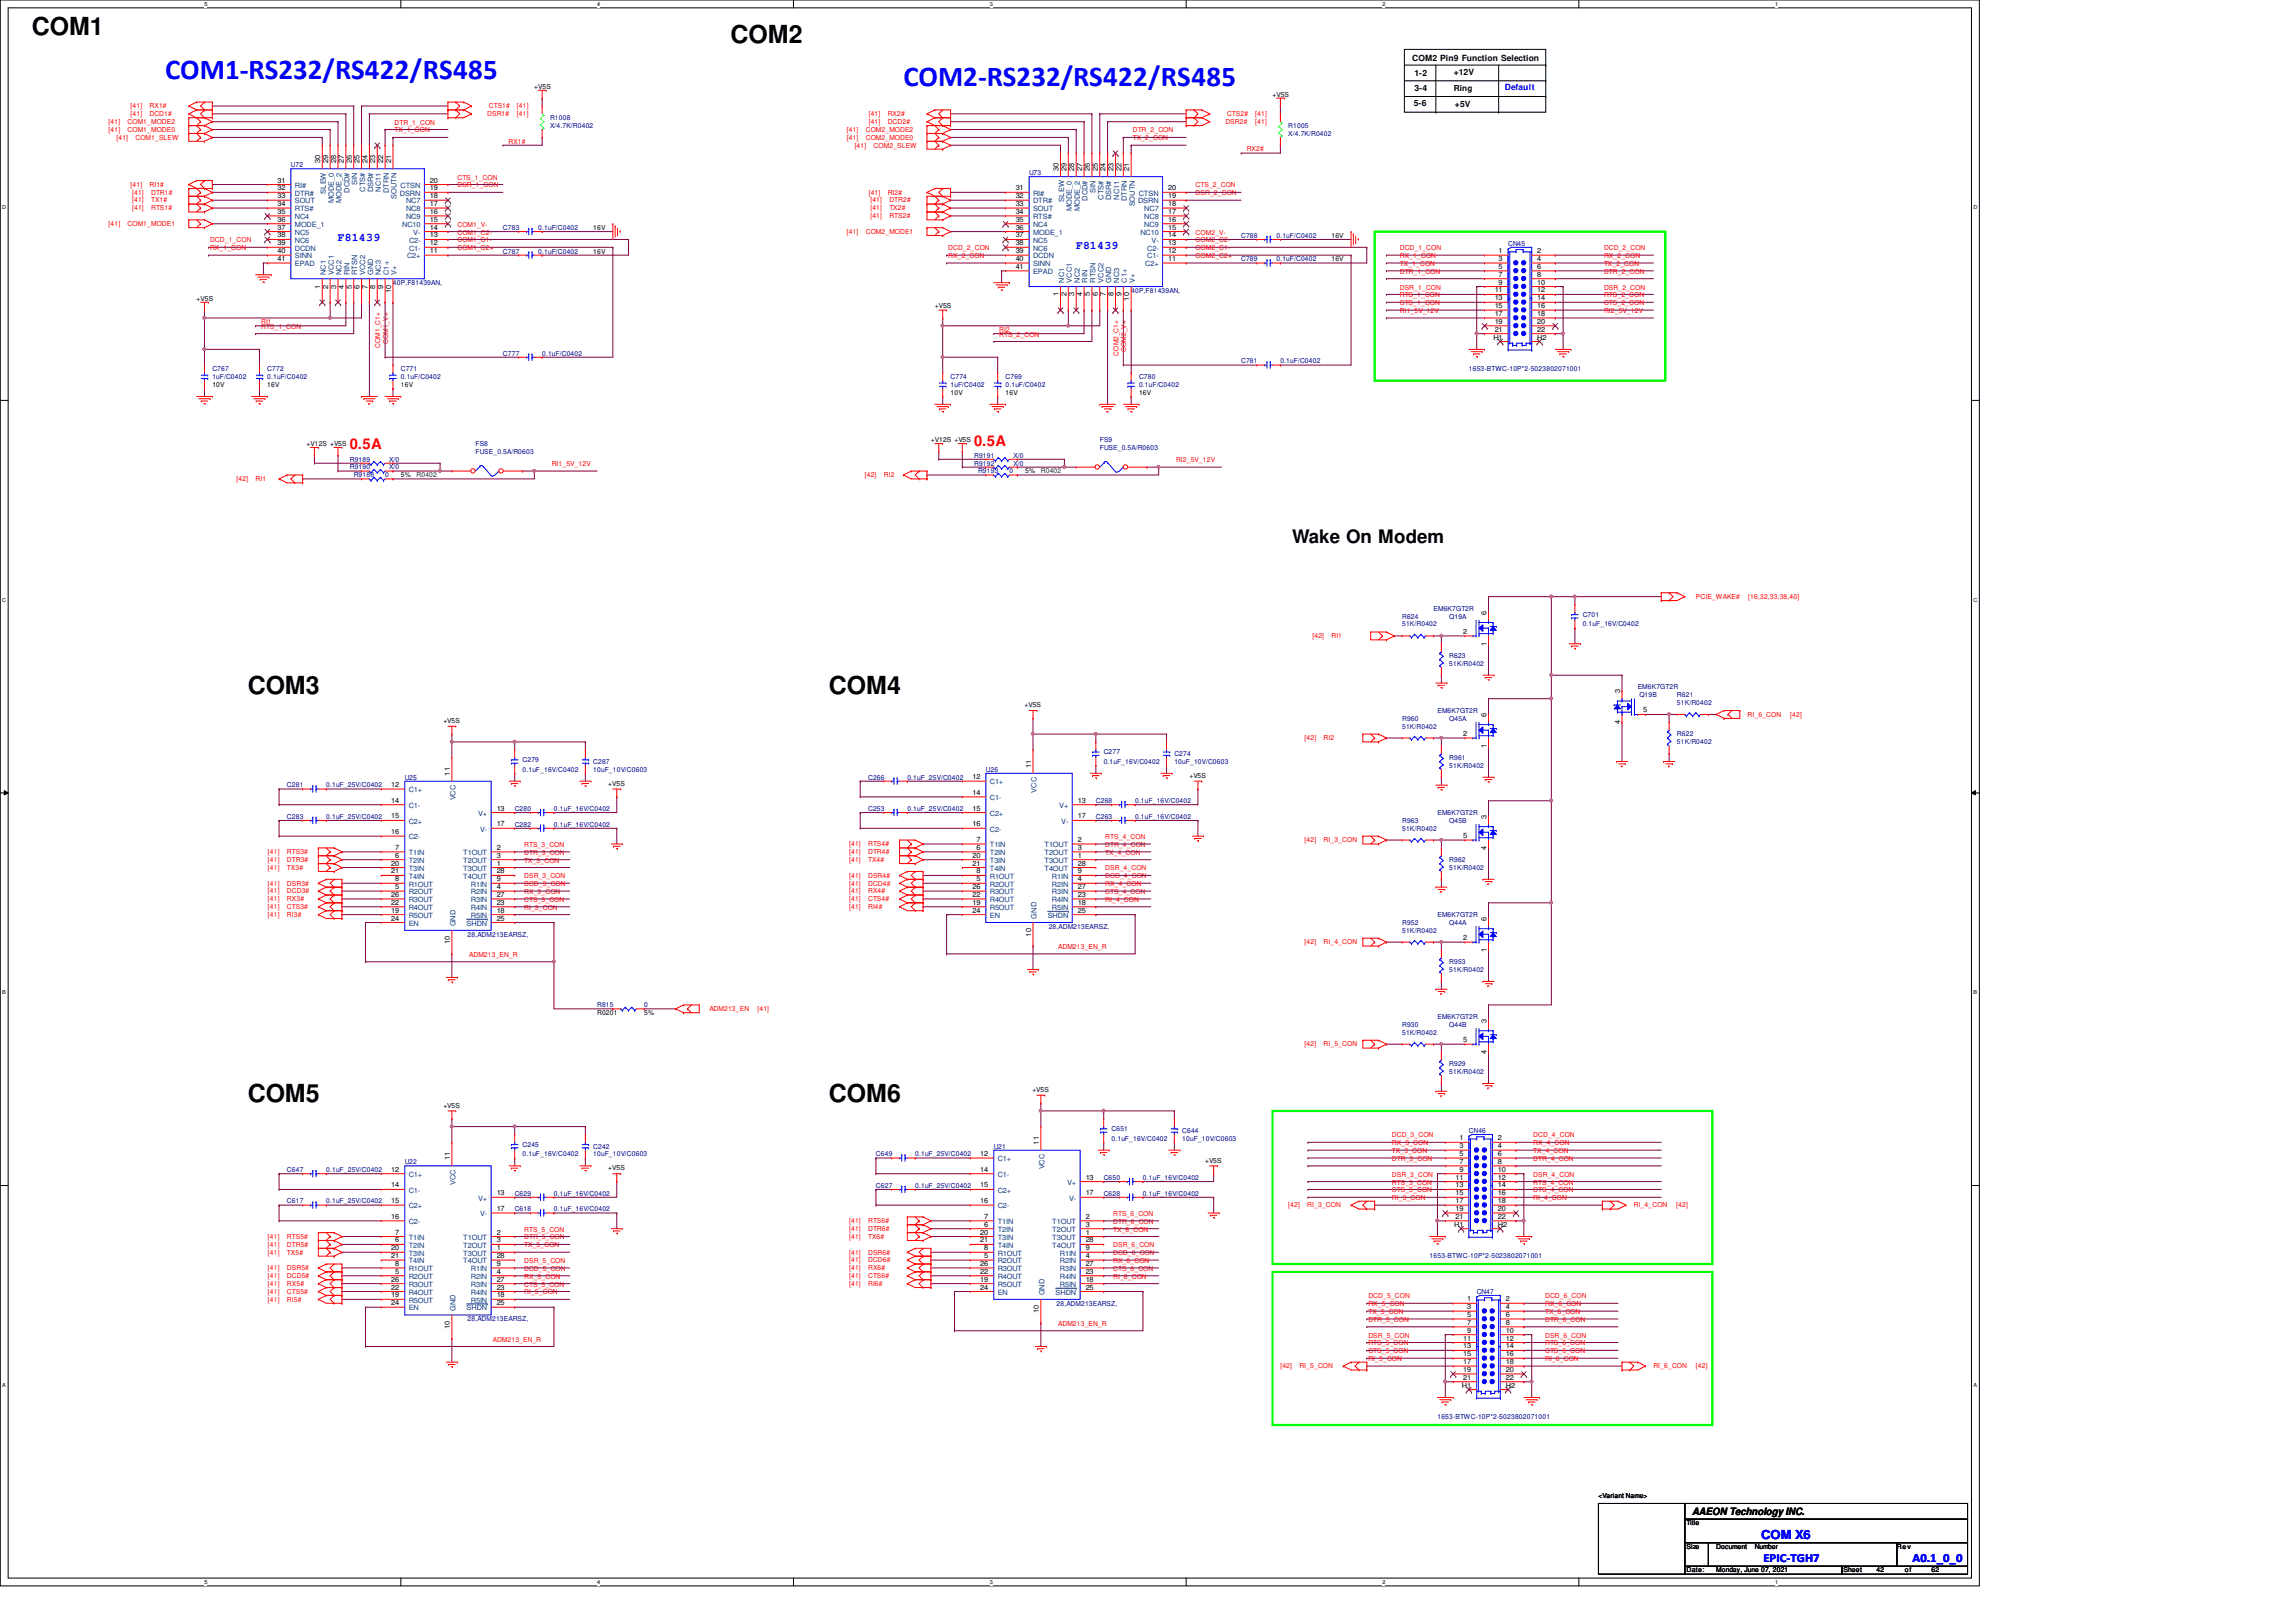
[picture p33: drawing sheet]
<svg xmlns="http://www.w3.org/2000/svg" width="297mm" height="210mm" viewBox="0 0 297 210" stroke-linecap="round" stroke-linejoin="round" font-family="sans-serif">
<defs><g id="words">
<g font-size="3.7" fill="#00f">
<text x="21.4" y="10.2">COM1-RS232/RS422/RS485</text>
<text x="116.9" y="11.2">COM2-RS232/RS422/RS485</text>
</g>
<g font-size="3.2">
<text x="4.1" y="4.5">COM1</text>
<text x="94.5" y="5.5">COM2</text>
<text x="32" y="89.8">COM3</text>
<text x="107.2" y="89.8">COM4</text>
<text x="32" y="142.7">COM5</text>
<text x="107.2" y="142.7">COM6</text>
</g>
<text font-size="2.4" x="167.2" y="70.3">Wake On Modem</text>
<g font-size="1.9" fill="#f00">
<text x="45.3" y="58.2">0.5A</text>
<text x="126" y="57.7">0.5A</text>
</g>
<g font-size="1.6" fill="#00f">
<text x="227.8" y="199.2">COM X6</text>
<text x="228.1" y="202.2">EPIC-TGH7</text>
<text x="247.4" y="202.2">A0.1_0_0</text>
</g>
<g font-size="1.5" fill="#00f">
<text x="43.7" y="31.2">F81439</text>
<text x="139.2" y="32.2">F81439</text>
</g>
<text font-size="1.3" x="218.9" y="196">AAEON Technology INC.</text>
<g font-size="1.1">
<text x="182.7" y="7.8">COM2 Pin9 Function Selection</text>
<text x="183" y="9.9">1-2</text>
<text x="183" y="11.8">3-4</text>
<text x="188.1" y="11.8">Ring</text>
<text x="188.1" y="9.7">+12V</text>
<text x="182.9" y="13.7">5-6</text>
<text x="188.2" y="13.8">+5V</text>
</g>
<text font-size="1.1" fill="#00f" x="194.7" y="11.7">Default</text>
<g font-size=".9">
<text x="69.1" y="11.5">+V5S</text>
<text x="164.6" y="12.5">+V5S</text>
<text x="35.9" y="23.6">31</text>
<text x="41.4" y="21.1" transform="rotate(-90 41.4 21.1)">30</text>
<text x="42.5" y="21.1" transform="rotate(-90 42.5 21.1)">29</text>
<text x="43.5" y="21.1" transform="rotate(-90 43.5 21.1)">28</text>
<text x="44.5" y="21.1" transform="rotate(-90 44.5 21.1)">27</text>
<text x="45.5" y="21.1" transform="rotate(-90 45.5 21.1)">26</text>
<text x="46.5" y="21.1" transform="rotate(-90 46.5 21.1)">25</text>
<text x="47.5" y="21.1" transform="rotate(-90 47.5 21.1)">24</text>
<text x="48.6" y="21.1" transform="rotate(-90 48.6 21.1)">23</text>
<text x="49.6" y="21.1" transform="rotate(-90 49.6 21.1)">22</text>
<text x="50.6" y="21.1" transform="rotate(-90 50.6 21.1)">21</text>
<text x="55.6" y="23.6">20</text>
<text x="136.9" y="22.1" transform="rotate(-90 136.9 22.1)">30</text>
<text x="138" y="22.1" transform="rotate(-90 138 22.1)">29</text>
<text x="139" y="22.1" transform="rotate(-90 139 22.1)">28</text>
<text x="140" y="22.1" transform="rotate(-90 140 22.1)">27</text>
<text x="141" y="22.1" transform="rotate(-90 141 22.1)">26</text>
<text x="142" y="22.1" transform="rotate(-90 142 22.1)">25</text>
<text x="143" y="22.1" transform="rotate(-90 143 22.1)">24</text>
<text x="144.1" y="22.1" transform="rotate(-90 144.1 22.1)">23</text>
<text x="145.1" y="22.1" transform="rotate(-90 145.1 22.1)">22</text>
<text x="146.1" y="22.1" transform="rotate(-90 146.1 22.1)">21</text>
<text x="35.9" y="24.6">32</text>
<text x="35.9" y="25.7">33</text>
<text x="35.9" y="26.7">34</text>
<text x="35.9" y="27.7">35</text>
<text x="35.9" y="28.7">36</text>
<text x="35.9" y="29.7">37</text>
<text x="55.6" y="29.7">14</text>
<text x="55.6" y="24.6">19</text>
<text x="55.6" y="25.7">18</text>
<text x="55.6" y="26.7">17</text>
<text x="55.6" y="27.7">16</text>
<text x="55.6" y="28.7">15</text>
<text x="76.7" y="29.8">16V</text>
<text x="131.4" y="24.6">31</text>
<text x="131.4" y="25.7">32</text>
<text x="131.4" y="26.7">33</text>
<text x="131.4" y="27.7">34</text>
<text x="131.4" y="28.7">35</text>
<text x="131.4" y="29.7">36</text>
<text x="151.1" y="24.6">20</text>
<text x="151.1" y="25.7">19</text>
<text x="151.1" y="26.7">18</text>
<text x="151.1" y="27.7">17</text>
<text x="151.1" y="28.7">16</text>
<text x="151.1" y="29.7">15</text>
<text x="35.9" y="30.7">38</text>
<text x="35.9" y="31.7">39</text>
<text x="35.9" y="32.8">40</text>
<text x="35.9" y="33.8">41</text>
<text x="55.6" y="32.8">11</text>
<text x="55.6" y="31.7">12</text>
<text x="55.6" y="30.7">13</text>
<text x="76.7" y="32.8">16V</text>
<text x="131.4" y="30.7">37</text>
<text x="131.4" y="31.7">38</text>
<text x="131.4" y="32.8">39</text>
<text x="131.4" y="33.8">40</text>
<text x="131.4" y="34.8">41</text>
<text x="151.1" y="33.8">11</text>
<text x="151.1" y="32.8">12</text>
<text x="151.1" y="31.7">13</text>
<text x="151.1" y="30.7">14</text>
<text x="172.3" y="30.8">16V</text>
<text x="172.3" y="33.8">16V</text>
<text x="193.9" y="32.8">1</text>
<text x="193.9" y="33.8">3</text>
<text x="193.9" y="34.8">5</text>
<text x="193.9" y="35.8">7</text>
<text x="198.9" y="32.8">2</text>
<text x="198.9" y="33.8">4</text>
<text x="198.9" y="34.8">6</text>
<text x="198.9" y="35.8">8</text>
<text x="25.4" y="38.9">+V5S</text>
<text x="41.4" y="37.3" transform="rotate(-90 41.4 37.3)">1</text>
<text x="42.5" y="37.3" transform="rotate(-90 42.5 37.3)">2</text>
<text x="43.5" y="37.3" transform="rotate(-90 43.5 37.3)">3</text>
<text x="44.5" y="37.3" transform="rotate(-90 44.5 37.3)">4</text>
<text x="45.5" y="37.3" transform="rotate(-90 45.5 37.3)">5</text>
<text x="46.5" y="37.3" transform="rotate(-90 46.5 37.3)">6</text>
<text x="47.5" y="37.3" transform="rotate(-90 47.5 37.3)">7</text>
<text x="48.6" y="37.3" transform="rotate(-90 48.6 37.3)">8</text>
<text x="49.6" y="37.3" transform="rotate(-90 49.6 37.3)">9</text>
<text x="50.6" y="37.9" transform="rotate(-90 50.6 37.9)">10</text>
<text x="120.9" y="39.9">+V5S</text>
<text x="136.9" y="38.4" transform="rotate(-90 136.9 38.4)">1</text>
<text x="138" y="38.4" transform="rotate(-90 138 38.4)">2</text>
<text x="139" y="38.4" transform="rotate(-90 139 38.4)">3</text>
<text x="140" y="38.4" transform="rotate(-90 140 38.4)">4</text>
<text x="141" y="38.4" transform="rotate(-90 141 38.4)">5</text>
<text x="142" y="38.4" transform="rotate(-90 142 38.4)">6</text>
<text x="143" y="38.4" transform="rotate(-90 143 38.4)">7</text>
<text x="144.1" y="38.4" transform="rotate(-90 144.1 38.4)">8</text>
<text x="145.1" y="38.4" transform="rotate(-90 145.1 38.4)">9</text>
<text x="146.1" y="38.9" transform="rotate(-90 146.1 38.9)">10</text>
<text x="193.4" y="37.8">11</text>
<text x="193.4" y="38.9">13</text>
<text x="193.4" y="39.9">15</text>
<text x="193.4" y="40.9">17</text>
<text x="193.4" y="41.9">19</text>
<text x="193.9" y="36.8">9</text>
<text x="198.9" y="36.8">10</text>
<text x="198.9" y="37.8">12</text>
<text x="198.9" y="38.9">14</text>
<text x="198.9" y="39.9">16</text>
<text x="198.9" y="40.9">18</text>
<text x="198.9" y="41.9">20</text>
<text x="193.2" y="43.9">H1</text>
<text x="193.4" y="42.9">21</text>
<text x="198.9" y="43.9">H2</text>
<text x="198.9" y="42.9">22</text>
<text x="27.5" y="50.1">10V</text>
<text x="34.6" y="50.1">16V</text>
<text x="51.9" y="50.1">16V</text>
<text x="123" y="51.1">10V</text>
<text x="130.1" y="51.1">16V</text>
<text x="147.4" y="51.1">16V</text>
<text x="39.7" y="57.7">+V12S +V5S</text>
<text x="120.4" y="57.2">+V12S +V5S</text>
<text x="51.9" y="61.8">5%</text>
<text x="132.6" y="61.3">5%</text>
<text x="189.3" y="82">2</text>
<text x="192.3" y="83.6" transform="rotate(-90 192.3 83.6)">1</text>
<text x="192.3" y="79.5" transform="rotate(-90 192.3 79.5)">6</text>
<text x="209.6" y="89.7" transform="rotate(-90 209.6 89.7)">3</text>
<text x="57.4" y="93.6">+V5S</text>
<text x="132.5" y="91.5">+V5S</text>
<text x="189.3" y="95.2">2</text>
<text x="192.3" y="92.8" transform="rotate(-90 192.3 92.8)">6</text>
<text x="209.6" y="93.7" transform="rotate(-90 209.6 93.7)">4</text>
<text x="212.6" y="92.2">5</text>
<text x="50.6" y="101.9">12</text>
<text x="58.2" y="100.4" transform="rotate(-90 58.2 100.4)">11</text>
<text x="78.7" y="101.7">+V5S</text>
<text x="125.8" y="100.8">12</text>
<text x="133.4" y="99.4" transform="rotate(-90 133.4 99.4)">11</text>
<text x="153.9" y="100.7">+V5S</text>
<text x="192.3" y="96.8" transform="rotate(-90 192.3 96.8)">1</text>
<text x="50.6" y="103.9">14</text>
<text x="50.6" y="105.9">15</text>
<text x="50.6" y="107.9">16</text>
<text x="64.3" y="106.9">17</text>
<text x="64.3" y="104.9">13</text>
<text x="125.8" y="102.9">14</text>
<text x="125.8" y="104.9">15</text>
<text x="125.8" y="106.9">16</text>
<text x="139.4" y="105.9">17</text>
<text x="139.4" y="103.9">13</text>
<text x="192.3" y="106" transform="rotate(-90 192.3 106)">3</text>
<text x="50.6" y="112">20</text>
<text x="50.6" y="113">21</text>
<text x="51.1" y="110">7</text>
<text x="51.1" y="111">6</text>
<text x="64.3" y="113">28</text>
<text x="64.3" y="112">1</text>
<text x="64.3" y="111">3</text>
<text x="64.3" y="110">2</text>
<text x="125.8" y="111">20</text>
<text x="125.8" y="112">21</text>
<text x="126.3" y="109">7</text>
<text x="126.3" y="110">6</text>
<text x="126.3" y="113">8</text>
<text x="139.4" y="113">9</text>
<text x="139.4" y="112">28</text>
<text x="139.4" y="111">1</text>
<text x="139.4" y="110">3</text>
<text x="139.4" y="109">2</text>
<text x="189.3" y="108.5">5</text>
<text x="192.3" y="110" transform="rotate(-90 192.3 110)">4</text>
<text x="50.6" y="116.1">26</text>
<text x="50.6" y="117.1">22</text>
<text x="50.6" y="118.1">19</text>
<text x="50.6" y="119.1">24</text>
<text x="51.1" y="114">8</text>
<text x="51.1" y="115.1">5</text>
<text x="64.3" y="119.1">25</text>
<text x="64.3" y="118.1">18</text>
<text x="64.3" y="117.1">23</text>
<text x="64.3" y="116.1">27</text>
<text x="64.3" y="115.1">4</text>
<text x="64.3" y="114">9</text>
<text x="125.8" y="115.1">26</text>
<text x="125.8" y="116.1">22</text>
<text x="125.8" y="117.1">19</text>
<text x="125.8" y="118.1">24</text>
<text x="126.3" y="114">5</text>
<text x="139.4" y="118.1">25</text>
<text x="139.4" y="117.1">18</text>
<text x="139.4" y="116.1">23</text>
<text x="139.4" y="115.1">27</text>
<text x="139.4" y="114">4</text>
<text x="192.3" y="119.2" transform="rotate(-90 192.3 119.2)">6</text>
<text x="58.2" y="122.2" transform="rotate(-90 58.2 122.2)">10</text>
<text x="133.4" y="121.2" transform="rotate(-90 133.4 121.2)">10</text>
<text x="189.3" y="121.7">2</text>
<text x="192.3" y="123.2" transform="rotate(-90 192.3 123.2)">1</text>
<text x="77.3" y="131.4">R0201</text>
<text x="83.4" y="131.4">5%</text>
<text x="189.3" y="134.9">5</text>
<text x="192.3" y="136.4" transform="rotate(-90 192.3 136.4)">4</text>
<text x="192.3" y="132.4" transform="rotate(-90 192.3 132.4)">3</text>
<text x="57.4" y="143.3">+V5S</text>
<text x="133.6" y="141.3">+V5S</text>
<text x="126.8" y="149.6">12</text>
<text x="134.4" y="148.1" transform="rotate(-90 134.4 148.1)">11</text>
<text x="188.8" y="147.6">1</text>
<text x="188.8" y="148.6">3</text>
<text x="188.8" y="149.6">5</text>
<text x="193.8" y="147.6">2</text>
<text x="193.8" y="148.6">4</text>
<text x="193.8" y="149.6">6</text>
<text x="50.6" y="151.6">12</text>
<text x="50.6" y="153.7">14</text>
<text x="50.6" y="155.7">15</text>
<text x="58.2" y="150.2" transform="rotate(-90 58.2 150.2)">11</text>
<text x="64.3" y="154.7">13</text>
<text x="78.7" y="151.5">+V5S</text>
<text x="126.8" y="151.6">14</text>
<text x="126.8" y="153.7">15</text>
<text x="126.8" y="155.7">16</text>
<text x="140.5" y="154.7">17</text>
<text x="140.5" y="152.7">13</text>
<text x="155.9" y="150.5">+V5S</text>
<text x="188.3" y="152.7">11</text>
<text x="188.3" y="153.7">13</text>
<text x="188.3" y="154.7">15</text>
<text x="188.3" y="155.7">17</text>
<text x="188.8" y="150.6">7</text>
<text x="188.8" y="151.6">9</text>
<text x="193.8" y="150.6">8</text>
<text x="193.8" y="151.6">10</text>
<text x="193.8" y="152.7">12</text>
<text x="193.8" y="153.7">14</text>
<text x="193.8" y="154.7">16</text>
<text x="193.8" y="155.7">18</text>
<text x="50.6" y="157.7">16</text>
<text x="50.6" y="161.8">20</text>
<text x="51.1" y="159.8">7</text>
<text x="51.1" y="160.8">6</text>
<text x="64.3" y="161.8">1</text>
<text x="64.3" y="160.8">3</text>
<text x="64.3" y="159.8">2</text>
<text x="64.3" y="156.7">17</text>
<text x="126.8" y="159.8">20</text>
<text x="126.8" y="160.8">21</text>
<text x="127.3" y="157.7">7</text>
<text x="127.3" y="158.7">6</text>
<text x="127.3" y="161.8">8</text>
<text x="140.5" y="161.8">9</text>
<text x="140.5" y="160.8">28</text>
<text x="140.5" y="159.8">1</text>
<text x="140.5" y="158.7">3</text>
<text x="140.5" y="157.7">2</text>
<text x="188.1" y="158.7">H1</text>
<text x="188.3" y="156.7">19</text>
<text x="188.3" y="157.7">21</text>
<text x="193.8" y="158.7">H2</text>
<text x="193.8" y="156.7">20</text>
<text x="193.8" y="157.7">22</text>
<text x="50.6" y="162.8">21</text>
<text x="50.6" y="165.9">26</text>
<text x="50.6" y="166.9">22</text>
<text x="50.6" y="167.9">19</text>
<text x="51.1" y="163.8">8</text>
<text x="51.1" y="164.8">5</text>
<text x="64.3" y="167.9">18</text>
<text x="64.3" y="166.9">23</text>
<text x="64.3" y="165.9">27</text>
<text x="64.3" y="164.8">4</text>
<text x="64.3" y="163.8">9</text>
<text x="64.3" y="162.8">28</text>
<text x="126.8" y="163.8">26</text>
<text x="126.8" y="164.8">22</text>
<text x="126.8" y="165.9">19</text>
<text x="126.8" y="166.9">24</text>
<text x="127.3" y="162.8">5</text>
<text x="140.5" y="166.9">25</text>
<text x="140.5" y="165.9">18</text>
<text x="140.5" y="164.8">23</text>
<text x="140.5" y="163.8">27</text>
<text x="140.5" y="162.8">4</text>
<text x="50.6" y="168.9">24</text>
<text x="58.2" y="172" transform="rotate(-90 58.2 172)">10</text>
<text x="64.3" y="168.9">25</text>
<text x="134.4" y="170" transform="rotate(-90 134.4 170)">10</text>
<text x="189.3" y="173.5">11</text>
<text x="189.8" y="168.4">1</text>
<text x="189.8" y="169.4">3</text>
<text x="189.8" y="170.4">5</text>
<text x="189.8" y="171.4">7</text>
<text x="189.8" y="172.5">9</text>
<text x="194.8" y="168.4">2</text>
<text x="194.8" y="169.4">4</text>
<text x="194.8" y="170.4">6</text>
<text x="194.8" y="171.4">8</text>
<text x="194.8" y="172.5">10</text>
<text x="194.8" y="173.5">12</text>
<text x="189.1" y="179.6">H1</text>
<text x="189.3" y="174.5">13</text>
<text x="189.3" y="175.5">15</text>
<text x="189.3" y="176.5">17</text>
<text x="189.3" y="177.5">19</text>
<text x="189.3" y="178.6">21</text>
<text x="194.8" y="174.5">14</text>
<text x="194.8" y="175.5">16</text>
<text x="194.8" y="176.5">18</text>
<text x="194.8" y="179.6">H2</text>
<text x="194.8" y="177.5">20</text>
<text x="194.8" y="178.6">22</text>
<text x="206.8" y="193.8">&lt;Variant Name&gt;</text>
<text x="218.2" y="197.4">Title</text>
<text x="218.2" y="200.4">Size</text>
<text x="218.2" y="203.5">Date:</text>
<text x="222" y="203.5">Monday, June 07, 2021</text>
<text x="222" y="200.4">Document</text>
<text x="227" y="200.4">Number</text>
<text x="238.5" y="203.5">Sheet</text>
<text x="242.8" y="203.5">42</text>
<text x="245.4" y="200.4">Rev</text>
<text x="246.4" y="203.5">of</text>
<text x="249.9" y="203.5">62</text>
</g>
<g font-size=".9" fill="#f00">
<text x="14.1" y="16">[41]</text>
<text x="14.1" y="17.1">[41]</text>
<text x="16.5" y="16">COM1_MODE2</text>
<text x="16.5" y="17.1">COM1_MODE0</text>
<text x="16.9" y="14">[41]</text>
<text x="16.9" y="15">[41]</text>
<text x="19.3" y="14">RX1#</text>
<text x="19.3" y="15">DCD1#</text>
<text x="51.1" y="16.1">DTR_1_CON</text>
<text x="51.1" y="17.1">TX_1_CON</text>
<text x="63" y="15">DSR1#</text>
<text x="63.2" y="14">CTS1#</text>
<text x="66.9" y="14">[41]</text>
<text x="66.9" y="15">[41]</text>
<text x="109.6" y="17.1">[41]</text>
<text x="112" y="17.1">COM2_MODE2</text>
<text x="112.4" y="15">[41]</text>
<text x="112.4" y="16">[41]</text>
<text x="114.8" y="15">RX2#</text>
<text x="114.8" y="16">DCD2#</text>
<text x="146.6" y="17.1">DTR_2_CON</text>
<text x="158.5" y="16">DSR2#</text>
<text x="158.7" y="15">CTS2#</text>
<text x="162.4" y="15">[41]</text>
<text x="162.4" y="16">[41]</text>
<text x="15.1" y="18.1">[41]</text>
<text x="17.5" y="18.1">COM1_SLEW</text>
<text x="59.2" y="23.2">CTS_1_CON</text>
<text x="65.8" y="18.6">RX1#</text>
<text x="109.6" y="18.1">[41]</text>
<text x="110.6" y="19.1">[41]</text>
<text x="112" y="18.1">COM2_MODE0</text>
<text x="113" y="19.1">COM2_SLEW</text>
<text x="146.6" y="18.2">TX_2_CON</text>
<text x="161.3" y="19.6">RX2#</text>
<text x="14.1" y="29.3">[41]</text>
<text x="16.5" y="29.3">COM1_MODE1</text>
<text x="16.9" y="24.2">[41]</text>
<text x="17.1" y="25.2">[41]</text>
<text x="17.1" y="27.2">[41]</text>
<text x="17.1" y="26.2">[41]</text>
<text x="19.3" y="24.2">RI1#</text>
<text x="19.6" y="26.2">TX1#</text>
<text x="19.6" y="25.2">DTR1#</text>
<text x="19.6" y="27.2">RTS1#</text>
<text x="59.2" y="24.3">DSR_1_CON</text>
<text x="59.2" y="29.3">COM1_V-</text>
<text x="112.4" y="25.2">[41]</text>
<text x="112.6" y="26.2">[41]</text>
<text x="112.6" y="28.2">[41]</text>
<text x="112.6" y="27.2">[41]</text>
<text x="114.8" y="25.2">RI2#</text>
<text x="115.1" y="26.2">DTR2#</text>
<text x="115.1" y="28.2">RTS2#</text>
<text x="115.1" y="27.2">TX2#</text>
<text x="154.7" y="25.3">DSR_2_CON</text>
<text x="154.7" y="24.3">CTS_2_CON</text>
<text x="27.2" y="31.4">DCD_1_CON</text>
<text x="27.2" y="32.4">RX_1_CON</text>
<text x="59.2" y="31.4">COM1_C1-</text>
<text x="59.2" y="30.4">COM1_C2-</text>
<text x="59.2" y="32.4">COM1_C2+</text>
<text x="109.6" y="30.3">[41]</text>
<text x="112" y="30.3">COM2_MODE1</text>
<text x="122.7" y="32.4">DCD_2_CON</text>
<text x="122.7" y="33.4">RX_2_CON</text>
<text x="154.7" y="31.4">COM2_C2-</text>
<text x="154.7" y="30.4">COM2_V-</text>
<text x="154.7" y="32.4">COM2_C1-</text>
<text x="154.7" y="33.4">COM2_C2+</text>
<text x="181.1" y="32.4">DCD_1_CON</text>
<text x="181.1" y="33.4">RX_1_CON</text>
<text x="181.1" y="34.4">TX_1_CON</text>
<text x="181.1" y="35.4">DTR_1_CON</text>
<text x="207.5" y="32.4">DCD_2_CON</text>
<text x="207.5" y="33.4">RX_2_CON</text>
<text x="207.5" y="34.4">TX_2_CON</text>
<text x="207.5" y="35.4">DTR_2_CON</text>
<text x="33.8" y="42">RI1</text>
<text x="181.1" y="37.5">DSR_1_CON</text>
<text x="181.1" y="38.5">RTS_1_CON</text>
<text x="181.1" y="39.5">CTS_1_CON</text>
<text x="181.1" y="40.5">RI1_5V_12V</text>
<text x="207.5" y="37.5">DSR_2_CON</text>
<text x="207.5" y="38.5">RTS_2_CON</text>
<text x="207.5" y="39.5">CTS_2_CON</text>
<text x="207.5" y="40.5">RI2_5V_12V</text>
<text x="33.8" y="42.5">RTS_1_CON</text>
<text x="49.2" y="45" transform="rotate(-90 49.2 45)">COM1_C1+</text>
<text x="50.2" y="44.5" transform="rotate(-90 50.2 44.5)">COM1_V+</text>
<text x="129.3" y="43">RI2</text>
<text x="129.3" y="43.6">RTS_2_CON</text>
<text x="144.7" y="46" transform="rotate(-90 144.7 46)">COM2_C1+</text>
<text x="145.7" y="45.5" transform="rotate(-90 145.7 45.5)">COM2_V+</text>
<text x="152.1" y="59.8">RI2_5V_12V</text>
<text x="30.6" y="62.3">[42]</text>
<text x="33.1" y="62.3">RI1</text>
<text x="71.4" y="60.3">RI1_5V_12V</text>
<text x="111.9" y="61.8">[42]</text>
<text x="114.3" y="61.8">RI2</text>
<text x="219.4" y="77.5">PCIE_WAKE#</text>
<text x="226.2" y="77.5">[16,32,33,38,40]</text>
<text x="169.8" y="82.6">[42]</text>
<text x="172.3" y="82.6">RI1</text>
<text x="168.8" y="95.8">[42]</text>
<text x="171.2" y="95.8">RI2</text>
<text x="226.1" y="92.8">RI_6_CON</text>
<text x="231.6" y="92.8">[42]</text>
<text x="34.7" y="110.5">[41]</text>
<text x="34.7" y="111.5">[41]</text>
<text x="34.7" y="112.6">[41]</text>
<text x="37.1" y="112.6">TX3#</text>
<text x="37.1" y="110.5">RTS3#</text>
<text x="37.1" y="111.5">DTR3#</text>
<text x="67.8" y="113.7">DSR_3_CON</text>
<text x="67.8" y="111.6">TX_3_CON</text>
<text x="67.8" y="110.6">DTR_3_CON</text>
<text x="67.8" y="109.6">RTS_3_CON</text>
<text x="109.9" y="110.5">[41]</text>
<text x="109.9" y="109.5">[41]</text>
<text x="109.9" y="111.5">[41]</text>
<text x="109.9" y="113.6">[41]</text>
<text x="112.3" y="110.5">DTR4#</text>
<text x="112.3" y="109.5">RTS4#</text>
<text x="112.3" y="111.5">TX4#</text>
<text x="112.3" y="113.6">DSR4#</text>
<text x="143" y="113.7">DCD_4_CON</text>
<text x="143" y="112.6">DSR_4_CON</text>
<text x="143" y="110.6">TX_4_CON</text>
<text x="143" y="109.6">DTR_4_CON</text>
<text x="143" y="108.6">RTS_4_CON</text>
<text x="168.8" y="109">[42]</text>
<text x="171.2" y="109">RI_3_CON</text>
<text x="34.7" y="117.6">[41]</text>
<text x="34.7" y="116.6">[41]</text>
<text x="34.7" y="114.6">[41]</text>
<text x="34.7" y="118.7">[41]</text>
<text x="34.7" y="115.6">[41]</text>
<text x="37.1" y="118.7">RI3#</text>
<text x="37.1" y="116.6">RX3#</text>
<text x="37.1" y="115.6">DCD3#</text>
<text x="37.1" y="114.6">DSR3#</text>
<text x="37.1" y="117.6">CTS3#</text>
<text x="67.8" y="115.7">RX_3_CON</text>
<text x="67.8" y="117.7">RI_3_CON</text>
<text x="67.8" y="116.7">CTS_3_CON</text>
<text x="67.8" y="114.7">DCD_3_CON</text>
<text x="109.9" y="115.6">[41]</text>
<text x="109.9" y="116.6">[41]</text>
<text x="109.9" y="114.6">[41]</text>
<text x="109.9" y="117.6">[41]</text>
<text x="112.3" y="115.6">RX4#</text>
<text x="112.3" y="117.6">RI4#</text>
<text x="112.3" y="116.6">CTS4#</text>
<text x="112.3" y="114.6">DCD4#</text>
<text x="143" y="115.7">CTS_4_CON</text>
<text x="143" y="114.7">RX_4_CON</text>
<text x="143" y="116.7">RI_4_CON</text>
<text x="60.7" y="123.8">ADM213_EN_R</text>
<text x="136.9" y="122.8">ADM213_EN_R</text>
<text x="168.8" y="122.2">[42]</text>
<text x="171.2" y="122.2">RI_4_CON</text>
<text x="91.8" y="130.9">ADM213_EN</text>
<text x="98" y="130.9">[41]</text>
<text x="168.8" y="135.4">[42]</text>
<text x="171.2" y="135.4">RI_5_CON</text>
<text x="180.1" y="147.2">DCD_3_CON</text>
<text x="180.1" y="148.2">RX_3_CON</text>
<text x="180.1" y="149.2">TX_3_CON</text>
<text x="198.4" y="147.2">DCD_4_CON</text>
<text x="198.4" y="148.2">RX_4_CON</text>
<text x="198.4" y="149.2">TX_4_CON</text>
<text x="180.1" y="152.3">DSR_3_CON</text>
<text x="180.1" y="153.3">RTS_3_CON</text>
<text x="180.1" y="154.3">CTS_3_CON</text>
<text x="180.1" y="150.2">DTR_3_CON</text>
<text x="180.1" y="155.3">RI_3_CON</text>
<text x="198.4" y="152.3">DSR_4_CON</text>
<text x="198.4" y="153.3">RTS_4_CON</text>
<text x="198.4" y="154.3">CTS_4_CON</text>
<text x="198.4" y="150.2">DTR_4_CON</text>
<text x="198.4" y="155.3">RI_4_CON</text>
<text x="34.7" y="160.3">[41]</text>
<text x="34.7" y="161.3">[41]</text>
<text x="37.1" y="161.3">DTR5#</text>
<text x="37.1" y="160.3">RTS5#</text>
<text x="67.8" y="161.4">TX_5_CON</text>
<text x="67.8" y="160.4">DTR_5_CON</text>
<text x="67.8" y="159.4">RTS_5_CON</text>
<text x="109.9" y="159.3">[41]</text>
<text x="109.9" y="160.3">[41]</text>
<text x="109.9" y="158.3">[41]</text>
<text x="112.3" y="160.3">TX6#</text>
<text x="112.3" y="159.3">DTR6#</text>
<text x="112.3" y="158.3">RTS6#</text>
<text x="144" y="158.4">DTR_6_CON</text>
<text x="144" y="161.4">DSR_6_CON</text>
<text x="144" y="159.4">TX_6_CON</text>
<text x="144" y="157.4">RTS_6_CON</text>
<text x="166.7" y="156.3">[42]</text>
<text x="169.1" y="156.3">RI_3_CON</text>
<text x="211.4" y="156.3">RI_4_CON</text>
<text x="216.9" y="156.3">[42]</text>
<text x="34.7" y="167.4">[41]</text>
<text x="34.7" y="166.4">[41]</text>
<text x="34.7" y="164.4">[41]</text>
<text x="34.7" y="165.4">[41]</text>
<text x="34.7" y="162.3">[41]</text>
<text x="37.1" y="162.3">TX5#</text>
<text x="37.1" y="166.4">RX5#</text>
<text x="37.1" y="165.4">DCD5#</text>
<text x="37.1" y="164.4">DSR5#</text>
<text x="37.1" y="167.4">CTS5#</text>
<text x="67.8" y="167.5">RI_5_CON</text>
<text x="67.8" y="166.5">CTS_5_CON</text>
<text x="67.8" y="164.5">DCD_5_CON</text>
<text x="67.8" y="165.5">RX_5_CON</text>
<text x="67.8" y="163.4">DSR_5_CON</text>
<text x="109.9" y="162.3">[41]</text>
<text x="109.9" y="164.4">[41]</text>
<text x="109.9" y="165.4">[41]</text>
<text x="109.9" y="163.4">[41]</text>
<text x="109.9" y="166.4">[41]</text>
<text x="112.3" y="162.3">DSR6#</text>
<text x="112.3" y="164.4">RX6#</text>
<text x="112.3" y="166.4">RI6#</text>
<text x="112.3" y="165.4">CTS6#</text>
<text x="112.3" y="163.4">DCD6#</text>
<text x="144" y="164.5">CTS_6_CON</text>
<text x="144" y="162.4">DCD_6_CON</text>
<text x="144" y="163.4">RX_6_CON</text>
<text x="144" y="165.5">RI_6_CON</text>
<text x="34.7" y="168.4">[41]</text>
<text x="37.1" y="168.4">RI5#</text>
<text x="63.8" y="173.6">ADM213_EN_R</text>
<text x="136.9" y="171.6">ADM213_EN_R</text>
<text x="177" y="168">DCD_5_CON</text>
<text x="177" y="173.1">DSR_5_CON</text>
<text x="177" y="169">RX_5_CON</text>
<text x="177" y="170.1">TX_5_CON</text>
<text x="177" y="171.1">DTR_5_CON</text>
<text x="199.9" y="168">DCD_6_CON</text>
<text x="199.9" y="173.1">DSR_6_CON</text>
<text x="199.9" y="169">RX_6_CON</text>
<text x="199.9" y="170.1">TX_6_CON</text>
<text x="199.9" y="171.1">DTR_6_CON</text>
<text x="165.6" y="177.1">[42]</text>
<text x="168.1" y="177.1">RI_5_CON</text>
<text x="177" y="174.1">RTS_5_CON</text>
<text x="177" y="175.1">CTS_5_CON</text>
<text x="177" y="176.1">RI_5_CON</text>
<text x="199.9" y="174.1">RTS_6_CON</text>
<text x="199.9" y="175.1">CTS_6_CON</text>
<text x="199.9" y="176.1">RI_6_CON</text>
<text x="213.9" y="177.1">RI_6_CON</text>
<text x="219.4" y="177.1">[42]</text>
</g>
<g font-size=".9" fill="#000080">
<text x="71.2" y="15.5">R1008</text>
<text x="71.2" y="16.6">X/4.7K/R0402</text>
<text x="166.7" y="16.6">R1005</text>
<text x="166.7" y="17.6">X/4.7K/R0402</text>
<text x="37.6" y="21.6">U72</text>
<text x="133.1" y="22.6">U73</text>
<text x="65.1" y="29.8">C783</text>
<text x="69.6" y="29.8">0.1uF/C0402</text>
<text x="65.1" y="32.8">C787</text>
<text x="69.6" y="32.8">0.1uF/C0402</text>
<text x="160.6" y="30.8">C788</text>
<text x="160.6" y="33.8">C789</text>
<text x="165.1" y="30.8">0.1uF/C0402</text>
<text x="165.1" y="33.8">0.1uF/C0402</text>
<text x="195.1" y="31.8">CN45</text>
<text x="50.8" y="36.9">40P,F81439AN,</text>
<text x="146.3" y="37.9">40P,F81439AN,</text>
<text x="65.1" y="46">C777</text>
<text x="70.1" y="46">0.1uF/C0402</text>
<text x="160.6" y="47">C781</text>
<text x="165.6" y="47">0.1uF/C0402</text>
<text x="27.5" y="48">C767</text>
<text x="27.5" y="49.1">1uF/C0402</text>
<text x="34.6" y="48">C772</text>
<text x="34.6" y="49.1">0.1uF/C0402</text>
<text x="51.9" y="48">C771</text>
<text x="51.9" y="49.1">0.1uF/C0402</text>
<text x="123" y="49.1">C774</text>
<text x="123" y="50.1">1uF/C0402</text>
<text x="130.1" y="49.1">C769</text>
<text x="130.1" y="50.1">0.1uF/C0402</text>
<text x="147.4" y="49.1">C780</text>
<text x="147.4" y="50.1">0.1uF/C0402</text>
<text x="190" y="48">1653-BTWC-10P*2-5023802071001</text>
<text x="45.3" y="59.7">R9189</text>
<text x="50.3" y="59.7">X/0</text>
<text x="61.5" y="57.7">FS8</text>
<text x="61.5" y="58.7">FUSE_0.5A/R0603</text>
<text x="126" y="59.2">R9191</text>
<text x="131.1" y="59.2">X/0</text>
<text x="142.3" y="57.2">FS9</text>
<text x="142.3" y="58.2">FUSE_0.5A/R0603</text>
<text x="45.3" y="60.7">R9190</text>
<text x="45.8" y="61.8">R9188</text>
<text x="49.8" y="61.8">0</text>
<text x="50.3" y="60.7">X/0</text>
<text x="126" y="60.2">R9192</text>
<text x="126.5" y="61.3">R9193</text>
<text x="130.6" y="61.3">0</text>
<text x="131.1" y="60.2">X/0</text>
<text x="181.4" y="80.1">R624</text>
<text x="181.4" y="81.1">51K/R0402</text>
<text x="185.5" y="79">EM6K7GT2R</text>
<text x="187.5" y="80.1">Q19A</text>
<text x="204.8" y="79.8">C701</text>
<text x="204.8" y="81.1">0.1uF_16V/C0402</text>
<text x="187.5" y="85.1">R623</text>
<text x="187.5" y="86.1">51K/R0402</text>
<text x="211.9" y="89.2">EM6K7GT2R</text>
<text x="181.4" y="93.3">R960</text>
<text x="181.4" y="94.3">51K/R0402</text>
<text x="186" y="92.2">EM6K7GT2R</text>
<text x="187.5" y="93.3">Q45A</text>
<text x="212.1" y="90.2">Q19B</text>
<text x="217" y="90.2">R621</text>
<text x="217" y="91.2">51K/R0402</text>
<text x="217" y="95.3">R622</text>
<text x="37.1" y="101.9">C281</text>
<text x="42.2" y="101.9">0.1uF_25V/C0402</text>
<text x="52.4" y="100.9">U25</text>
<text x="67.6" y="98.6">C279</text>
<text x="67.6" y="99.9">0.1uF_16V/C0402</text>
<text x="76.7" y="98.8">C287</text>
<text x="76.7" y="99.9">10uF_10V/C0603</text>
<text x="112.3" y="100.9">C266</text>
<text x="117.4" y="100.9">0.1uF_25V/C0402</text>
<text x="127.5" y="99.9">U26</text>
<text x="142.8" y="97.6">C277</text>
<text x="142.8" y="98.8">0.1uF_16V/C0402</text>
<text x="151.9" y="97.8">C274</text>
<text x="151.9" y="98.8">10uF_10V/C0603</text>
<text x="187.5" y="98.3">R961</text>
<text x="187.5" y="99.4">51K/R0402</text>
<text x="217" y="96.3">51K/R0402</text>
<text x="37.1" y="106">C283</text>
<text x="42.2" y="106">0.1uF_25V/C0402</text>
<text x="66.6" y="107">C282</text>
<text x="66.6" y="104.9">C280</text>
<text x="71.7" y="107">0.1uF_16V/C0402</text>
<text x="71.7" y="104.9">0.1uF_16V/C0402</text>
<text x="112.3" y="104.9">C253</text>
<text x="117.4" y="104.9">0.1uF_25V/C0402</text>
<text x="141.8" y="103.9">C268</text>
<text x="141.8" y="106">C263</text>
<text x="146.9" y="103.9">0.1uF_16V/C0402</text>
<text x="146.9" y="106">0.1uF_16V/C0402</text>
<text x="181.4" y="106.5">R963</text>
<text x="181.4" y="107.5">51K/R0402</text>
<text x="186" y="105.5">EM6K7GT2R</text>
<text x="187.5" y="106.5">Q45B</text>
<text x="187.5" y="111.5">R962</text>
<text x="187.5" y="112.6">51K/R0402</text>
<text x="181.4" y="119.7">R952</text>
<text x="186" y="118.7">EM6K7GT2R</text>
<text x="187.5" y="119.7">Q44A</text>
<text x="60.5" y="121.2">28,ADM213EARSZ,</text>
<text x="135.7" y="120.2">28,ADM213EARSZ,</text>
<text x="181.4" y="120.7">51K/R0402</text>
<text x="187.5" y="124.8">R953</text>
<text x="187.5" y="125.8">51K/R0402</text>
<text x="77.3" y="130.3">R815</text>
<text x="83.4" y="130.3">0</text>
<text x="186" y="131.9">EM6K7GT2R</text>
<text x="181.4" y="132.9">R930</text>
<text x="181.4" y="133.9">51K/R0402</text>
<text x="187.5" y="138">R929</text>
<text x="187.5" y="132.9">Q44B</text>
<text x="187.5" y="139">51K/R0402</text>
<text x="67.6" y="148.4">C245</text>
<text x="67.6" y="149.6">0.1uF_16V/C0402</text>
<text x="76.7" y="148.6">C242</text>
<text x="76.7" y="149.6">10uF_10V/C0603</text>
<text x="113.3" y="149.6">C649</text>
<text x="118.4" y="149.6">0.1uF_25V/C0402</text>
<text x="128.6" y="148.6">U21</text>
<text x="143.8" y="146.4">C651</text>
<text x="143.8" y="147.6">0.1uF_16V/C0402</text>
<text x="152.9" y="146.6">C644</text>
<text x="152.9" y="147.6">10uF_10V/C0603</text>
<text x="190" y="146.6">CN46</text>
<text x="37.1" y="151.7">C647</text>
<text x="37.1" y="155.7">C617</text>
<text x="42.2" y="151.7">0.1uF_25V/C0402</text>
<text x="42.2" y="155.7">0.1uF_25V/C0402</text>
<text x="52.4" y="150.7">U22</text>
<text x="66.6" y="154.7">C629</text>
<text x="71.7" y="154.7">0.1uF_16V/C0402</text>
<text x="113.3" y="153.7">C627</text>
<text x="118.4" y="153.7">0.1uF_25V/C0402</text>
<text x="142.8" y="154.7">C628</text>
<text x="142.8" y="152.7">C650</text>
<text x="147.9" y="154.7">0.1uF_16V/C0402</text>
<text x="147.9" y="152.7">0.1uF_16V/C0402</text>
<text x="66.6" y="156.8">C618</text>
<text x="71.7" y="156.8">0.1uF_16V/C0402</text>
<text x="185" y="162.9">1653-BTWC-10P*2-5023802071001</text>
<text x="191" y="167.4">CN47</text>
<text x="60.5" y="171">28,ADM213EARSZ,</text>
<text x="136.7" y="169">28,ADM213EARSZ,</text>
<text x="186" y="183.7">1653-BTWC-10P*2-5023802071001</text>
</g>
<g font-size=".9" fill="#004080">
<text x="46.2" y="23.9" transform="rotate(-90 46.2 23.9)">SIN</text>
<text x="38.1" y="24.3">RI#</text>
<text x="38.1" y="25.3">DTR#</text>
<text x="38.1" y="26.3">SOUT</text>
<text x="38.1" y="27.3">RTS#</text>
<text x="38.1" y="28.4">NC4</text>
<text x="38.1" y="29.4">MODE_1</text>
<text x="42.2" y="25.1" transform="rotate(-90 42.2 25.1)">SLEW</text>
<text x="43.2" y="26.3" transform="rotate(-90 43.2 26.3)">MODE_0</text>
<text x="44.2" y="26.3" transform="rotate(-90 44.2 26.3)">MODE_2</text>
<text x="45.2" y="24.9" transform="rotate(-90 45.2 24.9)">DCD#</text>
<text x="47.2" y="24.8" transform="rotate(-90 47.2 24.8)">CTS#</text>
<text x="48.3" y="24.9" transform="rotate(-90 48.3 24.9)">DSR#</text>
<text x="49.3" y="24.8" transform="rotate(-90 49.3 24.8)">NC11</text>
<text x="50.3" y="25" transform="rotate(-90 50.3 25)">DTRN</text>
<text x="51.3" y="25.7" transform="rotate(-90 51.3 25.7)">SOUTN</text>
<text x="51.7" y="25.3">DSRN</text>
<text x="51.8" y="24.3">CTSN</text>
<text x="52" y="29.4">NC10</text>
<text x="52.5" y="26.3">NC7</text>
<text x="52.5" y="27.3">NC8</text>
<text x="52.5" y="28.4">NC9</text>
<text x="133.6" y="25.3">RI#</text>
<text x="133.6" y="26.3">DTR#</text>
<text x="133.6" y="27.3">SOUT</text>
<text x="133.6" y="28.4">RTS#</text>
<text x="133.6" y="29.4">NC4</text>
<text x="137.7" y="26.1" transform="rotate(-90 137.7 26.1)">SLEW</text>
<text x="138.7" y="27.3" transform="rotate(-90 138.7 27.3)">MODE_0</text>
<text x="139.7" y="27.3" transform="rotate(-90 139.7 27.3)">MODE_2</text>
<text x="140.7" y="26" transform="rotate(-90 140.7 26)">DCD#</text>
<text x="141.7" y="24.9" transform="rotate(-90 141.7 24.9)">SIN</text>
<text x="142.7" y="25.8" transform="rotate(-90 142.7 25.8)">CTS#</text>
<text x="143.8" y="25.9" transform="rotate(-90 143.8 25.9)">DSR#</text>
<text x="144.8" y="25.8" transform="rotate(-90 144.8 25.8)">NC11</text>
<text x="145.8" y="26" transform="rotate(-90 145.8 26)">DTRN</text>
<text x="146.8" y="26.7" transform="rotate(-90 146.8 26.7)">SOUTN</text>
<text x="147.2" y="26.3">DSRN</text>
<text x="147.3" y="25.3">CTSN</text>
<text x="148" y="27.3">NC7</text>
<text x="148" y="28.4">NC8</text>
<text x="148" y="29.4">NC9</text>
<text x="38.1" y="30.4">NC5</text>
<text x="38.1" y="31.4">NC6</text>
<text x="38.1" y="32.4">DCDN</text>
<text x="38.1" y="33.4">SINN</text>
<text x="38.1" y="34.5">EPAD</text>
<text x="42.2" y="35.6" transform="rotate(-90 42.2 35.6)">NC1</text>
<text x="43.2" y="35.6" transform="rotate(-90 43.2 35.6)">VCC1</text>
<text x="44.2" y="35.6" transform="rotate(-90 44.2 35.6)">NC2</text>
<text x="45.2" y="35.6" transform="rotate(-90 45.2 35.6)">RIN</text>
<text x="46.2" y="35.6" transform="rotate(-90 46.2 35.6)">RTSN</text>
<text x="47.2" y="35.6" transform="rotate(-90 47.2 35.6)">VCC2</text>
<text x="48.3" y="35.6" transform="rotate(-90 48.3 35.6)">GND</text>
<text x="49.3" y="35.6" transform="rotate(-90 49.3 35.6)">NC3</text>
<text x="50.3" y="35.6" transform="rotate(-90 50.3 35.6)">C1+</text>
<text x="51.3" y="35.6" transform="rotate(-90 51.3 35.6)">V+</text>
<text x="52.7" y="33.4">C2+</text>
<text x="52.9" y="32.4">C1-</text>
<text x="52.9" y="31.4">C2-</text>
<text x="53.5" y="30.4">V-</text>
<text x="133.6" y="30.4">MODE_1</text>
<text x="133.6" y="31.4">NC5</text>
<text x="133.6" y="32.4">NC6</text>
<text x="133.6" y="33.4">DCDN</text>
<text x="133.6" y="34.5">SINN</text>
<text x="133.6" y="35.5">EPAD</text>
<text x="147.5" y="30.4">NC10</text>
<text x="148.2" y="34.5">C2+</text>
<text x="148.4" y="33.4">C1-</text>
<text x="148.4" y="32.4">C2-</text>
<text x="149" y="31.4">V-</text>
<text x="137.7" y="36.6" transform="rotate(-90 137.7 36.6)">NC1</text>
<text x="138.7" y="36.6" transform="rotate(-90 138.7 36.6)">VCC1</text>
<text x="139.7" y="36.6" transform="rotate(-90 139.7 36.6)">NC2</text>
<text x="140.7" y="36.6" transform="rotate(-90 140.7 36.6)">RIN</text>
<text x="141.7" y="36.6" transform="rotate(-90 141.7 36.6)">RTSN</text>
<text x="142.7" y="36.6" transform="rotate(-90 142.7 36.6)">VCC2</text>
<text x="143.8" y="36.6" transform="rotate(-90 143.8 36.6)">GND</text>
<text x="144.8" y="36.6" transform="rotate(-90 144.8 36.6)">NC3</text>
<text x="145.8" y="36.6" transform="rotate(-90 145.8 36.6)">C1+</text>
<text x="146.8" y="36.6" transform="rotate(-90 146.8 36.6)">V+</text>
<text x="128.1" y="101.5">C1+</text>
<text x="52.9" y="102.5">C1+</text>
<text x="52.9" y="104.6">C1-</text>
<text x="52.9" y="106.6">C2+</text>
<text x="58.9" y="103.6" transform="rotate(-90 58.9 103.6)">VCC</text>
<text x="61.8" y="105.6">V+</text>
<text x="62.1" y="107.6">V-</text>
<text x="128.1" y="103.5">C1-</text>
<text x="128.1" y="105.6">C2+</text>
<text x="128.1" y="107.6">C2-</text>
<text x="134.1" y="102.6" transform="rotate(-90 134.1 102.6)">VCC</text>
<text x="137" y="104.6">V+</text>
<text x="137.3" y="106.6">V-</text>
<text x="52.9" y="108.6">C2-</text>
<text x="52.9" y="110.7">T1IN</text>
<text x="52.9" y="111.7">T2IN</text>
<text x="52.9" y="112.7">T3IN</text>
<text x="52.9" y="113.7">T4IN</text>
<text x="59.9" y="113.7">T4OUT</text>
<text x="59.9" y="112.7">T3OUT</text>
<text x="59.9" y="111.7">T2OUT</text>
<text x="59.9" y="110.7">T1OUT</text>
<text x="128.1" y="109.6">T1IN</text>
<text x="128.1" y="110.7">T2IN</text>
<text x="128.1" y="111.7">T3IN</text>
<text x="128.1" y="112.7">T4IN</text>
<text x="128.1" y="113.7">R1OUT</text>
<text x="135.1" y="112.7">T4OUT</text>
<text x="135.1" y="111.7">T3OUT</text>
<text x="135.1" y="110.7">T2OUT</text>
<text x="135.1" y="109.6">T1OUT</text>
<text x="136.1" y="113.7">R1IN</text>
<text x="52.9" y="114.7">R1OUT</text>
<text x="52.9" y="115.7">R2OUT</text>
<text x="52.9" y="116.8">R3OUT</text>
<text x="52.9" y="117.8">R4OUT</text>
<text x="52.9" y="118.8">R5OUT</text>
<text x="52.9" y="119.8">EN</text>
<text x="58.9" y="119.9" transform="rotate(-90 58.9 119.9)">GND</text>
<text x="60.4" y="119.8">SHDN</text>
<text x="60.9" y="118.8">R5IN</text>
<text x="60.9" y="117.8">R4IN</text>
<text x="60.9" y="116.8">R3IN</text>
<text x="60.9" y="115.7">R2IN</text>
<text x="60.9" y="114.7">R1IN</text>
<text x="128.1" y="114.7">R2OUT</text>
<text x="128.1" y="115.7">R3OUT</text>
<text x="128.1" y="116.8">R4OUT</text>
<text x="128.1" y="117.8">R5OUT</text>
<text x="128.1" y="118.8">EN</text>
<text x="134.1" y="118.9" transform="rotate(-90 134.1 118.9)">GND</text>
<text x="135.5" y="118.8">SHDN</text>
<text x="136.1" y="117.8">R5IN</text>
<text x="136.1" y="116.8">R4IN</text>
<text x="136.1" y="115.7">R3IN</text>
<text x="136.1" y="114.7">R2IN</text>
<text x="52.9" y="152.3">C1+</text>
<text x="52.9" y="154.3">C1-</text>
<text x="58.9" y="153.4" transform="rotate(-90 58.9 153.4)">VCC</text>
<text x="61.8" y="155.4">V+</text>
<text x="129.1" y="150.3">C1+</text>
<text x="129.1" y="152.3">C1-</text>
<text x="129.1" y="154.3">C2+</text>
<text x="135.1" y="151.3" transform="rotate(-90 135.1 151.3)">VCC</text>
<text x="138" y="153.3">V+</text>
<text x="138.3" y="155.4">V-</text>
<text x="52.9" y="156.4">C2+</text>
<text x="52.9" y="158.4">C2-</text>
<text x="52.9" y="160.4">T1IN</text>
<text x="52.9" y="161.5">T2IN</text>
<text x="59.9" y="161.5">T2OUT</text>
<text x="59.9" y="160.4">T1OUT</text>
<text x="62.1" y="157.4">V-</text>
<text x="129.1" y="156.4">C2-</text>
<text x="129.1" y="158.4">T1IN</text>
<text x="129.1" y="159.4">T2IN</text>
<text x="129.1" y="160.4">T3IN</text>
<text x="129.1" y="161.5">T4IN</text>
<text x="136.1" y="161.5">T4OUT</text>
<text x="136.1" y="160.4">T3OUT</text>
<text x="136.1" y="159.4">T2OUT</text>
<text x="136.1" y="158.4">T1OUT</text>
<text x="52.9" y="162.5">T3IN</text>
<text x="52.9" y="163.5">T4IN</text>
<text x="52.9" y="164.5">R1OUT</text>
<text x="52.9" y="165.5">R2OUT</text>
<text x="52.9" y="166.5">R3OUT</text>
<text x="52.9" y="167.6">R4OUT</text>
<text x="59.9" y="163.5">T4OUT</text>
<text x="59.9" y="162.5">T3OUT</text>
<text x="60.9" y="167.6">R4IN</text>
<text x="60.9" y="166.5">R3IN</text>
<text x="60.9" y="165.5">R2IN</text>
<text x="60.9" y="164.5">R1IN</text>
<text x="129.1" y="162.5">R1OUT</text>
<text x="129.1" y="163.5">R2OUT</text>
<text x="129.1" y="164.5">R3OUT</text>
<text x="129.1" y="165.5">R4OUT</text>
<text x="129.1" y="166.5">R5OUT</text>
<text x="129.1" y="167.6">EN</text>
<text x="135.1" y="167.6" transform="rotate(-90 135.1 167.6)">GND</text>
<text x="136.6" y="167.6">SHDN</text>
<text x="137.1" y="166.5">R5IN</text>
<text x="137.1" y="165.5">R4IN</text>
<text x="137.1" y="164.5">R3IN</text>
<text x="137.1" y="163.5">R2IN</text>
<text x="137.1" y="162.5">R1IN</text>
<text x="52.9" y="168.6">R5OUT</text>
<text x="52.9" y="169.6">EN</text>
<text x="58.9" y="169.7" transform="rotate(-90 58.9 169.7)">GND</text>
<text x="60.4" y="169.6">SHDN</text>
<text x="60.9" y="168.6">R5IN</text>
</g>
<g font-size=".9" fill="#008000">
<text x="53.9" y="61.8">R0402</text>
<text x="134.7" y="61.3">R0402</text>
</g>
<g font-size=".7">
<text x="26.5" y=".8">5</text>
<text x="77.3" y=".8">4</text>
<text x="128.1" y=".8">3</text>
<text x="178.9" y=".8">2</text>
<text x="229.7" y=".8">1</text>
<text x=".3" y="27.1">D</text>
<text x="255.3" y="27.1">D</text>
<text x=".3" y="77.9">C</text>
<text x="255.3" y="77.9">C</text>
<text x=".3" y="128.7">B</text>
<text x="255.3" y="128.7">B</text>
<text x=".3" y="179.5">A</text>
<text x="255.3" y="179.5">A</text>
<text x="26.5" y="205">5</text>
<text x="77.3" y="205">4</text>
<text x="128.1" y="205">3</text>
<text x="178.9" y="205">2</text>
<text x="229.7" y="205">1</text>
</g>
</g></defs>
<path d="M0 0h256.1v205.2h-256.1zM1.1 1h254v203.2h-254z" fill="none" stroke="#000" stroke-width=".13"/>
<g fill="#fff">
<path d="M26.5 .1h.3v.8h-.3z"/>
<path d="M26.5 204.3h.3v.8h-.3z"/>
</g>
<path d="M51.9 0v1M51.9 204.2v1" fill="none" stroke="#000" stroke-width=".13"/>
<g fill="#fff">
<path d="M77.3 .1h.3v.8h-.3z"/>
<path d="M77.3 204.3h.3v.8h-.3z"/>
</g>
<path d="M102.7 0v1M102.7 204.2v1" fill="none" stroke="#000" stroke-width=".13"/>
<g fill="#fff">
<path d="M128.1 .1h.3v.8h-.3z"/>
<path d="M128.1 204.3h.3v.8h-.3z"/>
</g>
<path d="M153.5 0v1M153.5 204.2v1" fill="none" stroke="#000" stroke-width=".13"/>
<g fill="#fff">
<path d="M178.9 .1h.3v.8h-.3z"/>
<path d="M178.9 204.3h.3v.8h-.3z"/>
</g>
<path d="M204.3 0v1M204.3 204.2v1" fill="none" stroke="#000" stroke-width=".13"/>
<g fill="#fff">
<path d="M229.7 .1h.3v.8h-.3z"/>
<path d="M229.7 204.3h.3v.8h-.3z"/>
<path d="M.3 26.4h.5v.8h-.5z"/>
<path d="M255.3 26.4h.5v.8h-.5z"/>
<path d="M.3 77.2h.5v.8h-.5z"/>
<path d="M255.3 77.2h.5v.8h-.5z"/>
</g>
<path d="M0 51.8h1.1M255.1 51.8h1" fill="none" stroke="#000" stroke-width=".13"/>
<g fill="#fff">
<path d="M.3 128h.5v.8h-.5z"/>
<path d="M255.3 128h.5v.8h-.5z"/>
</g>
<path d="M0 102.6h1.1M.5 102.3l.6 .3-.6 .3zM255.1 102.6l.5-.3v.6zM255.1 102.6h1" fill="none" stroke="#000" stroke-width=".13"/>
<path d="M.5 102.3l.6 .3-.6 .3zM255.1 102.6l.5-.3v.6z" fill="#000"/>
<g fill="#fff">
<path d="M.3 178.8h.5v.8h-.5z"/>
<path d="M255.3 178.8h.5v.8h-.5z"/>
</g>
<g fill="none" stroke="#000" stroke-width=".13">
<path d="M181.7 6.4h18.3v8.1h-18.3zM181.7 8.4h18.3M181.7 10.5h18.3M181.7 12.5h18.3M185.8 14.5h.1M185.8 8.4v6.1M193.9 14.5h.1M193.9 8.4v6.1M200 8.4h.1M200 10.5h.1M200 12.5h.1M0 153.4h1.1"/>
<path d="M255.1 153.4h1"/>
</g>
<path d="M177.8 30h37.6v19.3h-37.6zM164.6 143.8h56.9v19.8h-56.9zM164.6 164.6h56.9v19.8h-56.9z" fill="none" stroke="#0f0" stroke-width=".3"/>
<g fill="none" stroke="#800040" stroke-width=".13">
<path d="M27.5 13.7h.1M27.5 14.7h.1M27.5 15.7h.1M27.5 17.8h.1M27.5 16.8h.1M27.5 13.7h18.3M27.5 14.7h17.2M27.5 15.7h16.2M27.5 17.8h14.2M27.5 16.8h15.2M41.7 17.8h.1M41.7 17.8v1"/>
<path d="M42.7 16.8h.1M42.7 16.8v2M43.7 15.7h.1M43.7 15.7v3.1M44.7 14.7h.1M44.7 14.7v4.1M45.8 13.7h.1M45.8 13.7v5.1M46.8 13.7h.1M46.8 13.7v5.1M46.8 13.7h11.2M47.8 14.7h.1"/>
<path d="M47.8 14.7h10.2M47.8 14.7v4.1M49.8 16.8h.1M49.8 16.8v2M49.8 16.8h8.2M50.8 17.8h.1M50.8 17.8h7.2M50.8 17.8v1M65.1 18.8h.1M70.1 12.7h.1M70.1 17.8h.1M70.1 12.7v1"/>
<path d="M70.1 17.8v1h-5M27 32h.1M27 33h.1M27 32h7.6M27 33h7.6M27.5 23.9h.1M27.5 26.9h.1M27.5 25.9h.1M27.5 24.9h.1M27.5 29h.1M27.5 23.9h7.1M27.5 26.9h7.1"/>
<path d="M27.5 25.9h7.1M27.5 24.9h7.1M27.5 29h7.1M34.1 34h.1M34.1 34v1.6M34.1 34h.5M42.7 39.1h.1M42.7 39.1v2M44.7 39.1h.1M44.7 39.1v3.1M45.8 39.1h.1M45.8 39.1v4.1"/>
<path d="M46.8 39.1h.1M46.8 39.1v2M47.8 39.1h.1M47.8 39.1v12.2M49.8 39.1h.1M49.8 39.1v7.1M50.8 39.1h.1M50.8 39.1v8.1M58 23.9h.1M58 24.9h.1M58 32h.1M58 31h.1"/>
<path d="M58 30h.1M58 33h.1M58 23.9h7.1M58 24.9h7.1M58 32h21.3M58 31h23.3M58 30h9.1M58 33h9.1M70.1 30h.1M70.1 33h.1M70.1 30h9.2M79.3 32h.1"/>
<path d="M79.3 32v14.2M81.3 31h.1M81.3 31v2h-11.2M26.5 41.1h.1M26.5 40.1h.1M26.5 45.2h.1M26.5 40.1v7.1M26.5 45.2h7.1M33.6 45.2h.1M33.6 45.2v2"/>
</g>
<path d="M26.3 45.1h.3v.2l-.2 .1-.1-.1z" fill-rule="evenodd" fill="#f0f"/>
<path d="M26.3 45.1h.3v.2l-.2 .1-.1-.1z" fill="none" stroke="#f0f" stroke-width=".13"/>
<path d="M26.5 41.1h.1M26.5 41.1h20.3M33.1 43.2h.1M33.1 42.2h.1M33.1 43.2h12.7M33.1 42.2h11.6M42.7 41.1h.1" fill="none" stroke="#800040" stroke-width=".13"/>
<path d="M42.6 41h.2v.2l-.1 .1-.1-.1z" fill-rule="evenodd" fill="#f0f"/>
<path d="M42.6 41h.2v.2l-.1 .1-.1-.1z" fill="none" stroke="#f0f" stroke-width=".13"/>
<path d="M26.3 41h.3v.2l-.2 .1-.1-.1z" fill-rule="evenodd" fill="#f0f"/>
<path d="M26.3 41h.3v.2l-.2 .1-.1-.1z" fill="none" stroke="#f0f" stroke-width=".13"/>
<g fill="none" stroke="#800040" stroke-width=".13">
<path d="M123 14.7h.1M123 15.7h.1M123 17.8h.1M123 16.8h.1M123 18.8h.1M123 14.7h18.3M123 15.7h17.2M123 17.8h15.2M123 16.8h16.2M123 18.8h14.2M137.2 18.8h.1M137.2 18.8v1"/>
<path d="M138.2 17.8h.1M138.2 17.8v2M139.2 16.8h.1M139.2 16.8v3M140.2 15.7h.1M140.2 15.7v4.1M141.3 14.7h.1M141.3 14.7v5.1M142.3 14.7h.1M142.3 14.7h11.2M142.3 14.7v5.1M143.3 15.7h.1"/>
<path d="M143.3 15.7h10.2M143.3 15.7v4.1M145.3 17.8h.1M145.3 17.8h8.2M145.3 17.8v2M146.3 18.8h.1M146.3 18.8v1M146.3 18.8h7.2M160.6 19.8h.1M165.6 13.7h.1M165.6 18.8h.1M165.6 13.7v1"/>
<path d="M165.6 18.8v1h-5M122.5 33h.1M122.5 34h.1M122.5 33h7.6M122.5 34h7.6M123 24.9h.1M123 25.9h.1M123 30h.1M123 27.9h.1M123 26.9h.1M123 24.9h7.1M123 25.9h7.1"/>
<path d="M123 30h7.1M123 27.9h7.1M123 26.9h7.1M129.6 35.1h.1M129.6 35.1h.5M129.6 35.1v1.5M153.5 25.9h.1M153.5 24.9h.1M153.5 32h.1M153.5 31h.1M153.5 33h.1M153.5 34h.1"/>
<path d="M153.5 24.9h7.1M153.5 25.9h7.1M153.5 32h23.3M153.5 31h9.1M153.5 33h21.3M153.5 34h9.1M165.6 31h.1M165.6 34h.1M165.6 31h9.2M174.8 33h.1M174.8 33v14.2M176.8 32h.1"/>
<path d="M176.8 32v2h-11.2M26.5 50.3h.1M26.5 50.3v1M33.6 50.3h.1M33.6 50.3v1M49.8 46.2h.1M49.8 46.2h17.3M50.8 50.3h.1M50.8 50.3v1M70.1 46.2h.1M70.1 46.2h9.2M122 42.2h.1"/>
<path d="M122 42.2v4M128.6 43.2h.1M138.2 40.1h.1M138.2 42.2h.1M138.2 40.1v2.1M140.2 40.1h.1M140.2 40.1v3.1h-11.6M141.3 40.1h.1M141.3 40.1v4.1M142.3 40.1h.1M142.3 40.1v2.1h-20.3M143.3 40.1h.1"/>
<path d="M143.3 40.1v12.2M145.3 40.1h.1M145.3 40.1v7.1"/>
</g>
<path d="M138.1 42h.2v.3h-.1h-.1z" fill-rule="evenodd" fill="#f0f"/>
<path d="M138.1 42h.2v.3h-.1h-.1z" fill="none" stroke="#f0f" stroke-width=".13"/>
<path d="M121.8 42h.3v.3h-.2h-.1z" fill-rule="evenodd" fill="#f0f"/>
<path d="M121.8 42h.3v.3h-.2h-.1z" fill="none" stroke="#f0f" stroke-width=".13"/>
<path d="M122 41.1h.1M122 46.2h.1M122 41.1v1.1M122 46.2h7.1M129.1 46.2h.1M129.1 46.2v2.1M146.3 40.1h.1M146.3 40.1v8.2" fill="none" stroke="#800040" stroke-width=".13"/>
<path d="M121.8 46.1h.3v.2l-.2 .1-.1-.1z" fill-rule="evenodd" fill="#f0f"/>
<path d="M121.8 46.1h.3v.2l-.2 .1-.1-.1z" fill="none" stroke="#f0f" stroke-width=".13"/>
<g fill="none" stroke="#800040" stroke-width=".13">
<path d="M122 46.2h.1M122 51.3h.1M122 46.2v2.1M122 51.3v1M128.6 44.2h.1M128.6 44.2h12.7M129.1 51.3h.1M129.1 51.3v1M145.3 47.2h.1M145.3 47.2h17.3M146.3 51.3h.1M146.3 51.3v1"/>
<path d="M165.6 47.2h.1M165.6 47.2h9.2M75.7 100.1h.1M75.7 100.1v1M142.8 143.8h.1M142.8 143.8h9.1"/>
</g>
<path d="M142.6 143.6h.3v.3h-.2h-.1z" fill-rule="evenodd" fill="#f0f"/>
<path d="M142.6 143.6h.3v.3h-.2h-.1z" fill="none" stroke="#f0f" stroke-width=".13"/>
<path d="M141.8 95h.1M141.8 95h9.1M133.6 122.4h.1M133.6 122.4v3.1M151.9 143.8h.1M151.9 147.8h.1M151.9 143.8v1M151.9 147.8v1" fill="none" stroke="#800040" stroke-width=".13"/>
<path d="M141.6 94.8h.3v.3l-.2 .1-.1-.1z" fill-rule="evenodd" fill="#f0f"/>
<path d="M141.6 94.8h.3v.3l-.2 .1-.1-.1z" fill="none" stroke="#f0f" stroke-width=".13"/>
<g fill="none" stroke="#800040" stroke-width=".13">
<path d="M133.6 95h.1M133.6 95v2M133.6 95h8.2M42.2 106.2h.1M42.2 102.1h.1M42.2 106.2h7.1M42.2 102.1h7.1M111.3 101.1h.1M111.3 105.2h.1M111.3 103.1h.1M111.3 107.2h.1M111.3 105.2h3"/>
<path d="M111.3 101.1h3M111.3 101.1v2M111.3 105.2v2M111.3 103.1h13.2M111.3 107.2h13.2M117.4 105.2h.1M117.4 101.1h.1M117.4 105.2h7.1M117.4 101.1h7.1M119.4 115.3h.1M119.4 116.3h.1M119.4 117.3h.1"/>
<path d="M119.4 113.3h.1M119.4 114.3h.1M119.4 115.3h5.1M119.4 116.3h5.1M119.4 117.3h5.1M119.4 113.3h5.1M119.4 114.3h5.1M122.5 118.4h.1M122.5 118.4h2M75.7 149.9h.1M75.7 149.9v1"/>
</g>
<path d="M133.5 94.8h.3v.3l-.2 .1-.1-.1z" fill-rule="evenodd" fill="#f0f"/>
<path d="M133.5 94.8h.3v.3l-.2 .1-.1-.1z" fill="none" stroke="#f0f" stroke-width=".13"/>
<g fill="none" stroke="#800040" stroke-width=".13">
<path d="M133.6 93h.1M133.6 93v2M141.8 99.1h.1M141.8 95h.1M141.8 95v1M141.8 99.1v1M36.1 106.2h.1M36.1 108.2h.1M36.1 104.1h.1M36.1 102.1h.1M36.1 106.2h3.1M36.1 108.2h13.2"/>
<path d="M36.1 104.1h13.2M36.1 102.1v2M36.1 106.2v2M36.1 102.1h3.1M122.5 118.4h.1M122.5 118.4v5M36.1 158h.1M36.1 153.9h.1M36.1 156h.1M36.1 151.9h.1M36.1 151.9v2M36.1 156v2"/>
<path d="M36.1 151.9h3.1M36.1 153.9h13.2M36.1 158h13.2M42.2 156h.1M42.2 151.9h.1M42.2 151.9h7.1M42.2 156h7.1M113.3 153.9h.1M113.3 151.9h.1M113.3 156h.1M113.3 149.9h.1M113.3 149.9v2"/>
<path d="M113.3 153.9v2.1M113.3 151.9h12.2M113.3 153.9h2.1M113.3 156h12.2M118.4 149.9h.1M118.4 153.9h.1M118.4 153.9h7.1M118.4 149.9h7.1M134.7 143.8h.1M134.7 142.7h.1M134.7 143.8h8.1M134.7 142.7v3.1"/>
<path d="M142.8 147.8h.1M142.8 147.8v1M120.4 164.1h.1M120.4 165.1h.1M120.4 166.1h.1M120.4 162.1h.1M120.4 163.1h.1M120.4 164.1h5.1M120.4 165.1h5.1M120.4 166.1h5.1M120.4 162.1h5.1M120.4 163.1h5.1"/>
<path d="M123.5 167.1h.1M123.5 167.1h2"/>
</g>
<path d="M134.5 143.6h.3v.3h-.2h-.1z" fill-rule="evenodd" fill="#f0f"/>
<path d="M134.5 143.6h.3v.3h-.2h-.1z" fill="none" stroke="#f0f" stroke-width=".13"/>
<g fill="none" stroke="#800040" stroke-width=".13">
<path d="M47.3 119.4h.1M47.3 119.4v5.1M36.1 156h.1M36.1 156h3.1M58.5 144.8h.1M58.5 145.8h.1M58.5 144.8v3M58.5 145.8h8.1M66.6 154.9h.1M66.6 157h.1M66.6 145.8h.1M66.6 149.9h.1"/>
<path d="M66.6 157h2M66.6 154.9h2M66.6 145.8v1M66.6 149.9v1M71.7 157h.1M71.7 154.9h.1M71.7 157h8.1M79.8 157h.1M79.8 152.9h.1M79.8 152.9v2h-8.1M79.8 157v2M120.4 159h.1"/>
<path d="M120.4 158h.1M120.4 159h5.1M120.4 158h5.1M142.8 154.9h.1M142.8 152.9h.1M142.8 154.9h2M142.8 152.9h2M147.9 152.9h.1M147.9 154.9h.1M147.9 154.9h9.1M157 154.9h.1M157 151.9h.1"/>
<path d="M157 151.9v1h-9.1M157 154.9v2.1M44.2 165.1h.1M44.2 164.1h.1M44.2 162.1h.1M44.2 161h.1M44.2 160h.1M44.2 168.1h.1M44.2 167.1h.1M44.2 166.1h.1M44.2 160h5.1M44.2 165.1h5.1"/>
<path d="M44.2 164.1h5.1M44.2 162.1h5.1M44.2 161h5.1M44.2 167.1h5.1M44.2 168.1h5.1M44.2 166.1h5.1M47.3 169.2h.1M47.3 174.2h.1M47.3 169.2v5M47.3 169.2h2M58.5 173.2h.1M58.5 173.2v3.1"/>
<path d="M66.6 169.2h.1M66.6 169.2h5.1M71.7 169.2h.1M71.7 169.2v5h-24.4M120.4 160h.1M120.4 160h5.1M123.5 167.1h.1M123.5 172.2h.1M123.5 167.1v5.1M134.7 171.2h.1M134.7 171.2v3M142.8 167.1h.1"/>
<path d="M142.8 167.1h5.1M147.9 167.1h.1M147.9 167.1v5.1h-24.4"/>
</g>
<path d="M66.4 145.6h.3v.3l-.2 .1-.1-.1z" fill-rule="evenodd" fill="#f0f"/>
<path d="M66.4 145.6h.3v.3l-.2 .1-.1-.1z" fill="none" stroke="#f0f" stroke-width=".13"/>
<path d="M58.3 145.6h.3v.3l-.2 .1-.1-.1z" fill-rule="evenodd" fill="#f0f"/>
<path d="M58.3 145.6h.3v.3l-.2 .1-.1-.1z" fill="none" stroke="#f0f" stroke-width=".13"/>
<g fill="none" stroke="#800040" stroke-width=".13">
<path d="M58.5 95h.1M58.5 96h.1M58.5 95v3M58.5 96h8.1M66.6 96h.1M66.6 96v1M150.9 95h.1M150.9 99.1h.1M150.9 95v1M150.9 99.1v1M44.2 116.3h.1M44.2 115.3h.1"/>
<path d="M44.2 114.3h.1M44.2 112.3h.1M44.2 111.3h.1M44.2 110.2h.1M44.2 118.4h.1M44.2 117.3h.1M44.2 110.2h5.1M44.2 111.3h5.1M44.2 116.3h5.1M44.2 115.3h5.1M44.2 114.3h5.1M44.2 112.3h5.1"/>
<path d="M44.2 118.4h5.1M44.2 117.3h5.1M47.3 119.4h.1M47.3 119.4h2M66.6 105.2h.1M66.6 107.2h.1M66.6 119.4h.1M66.6 100.1h.1M66.6 105.2h2M66.6 107.2h2M66.6 119.4h5.1M66.6 100.1v1"/>
<path d="M71.7 105.2h.1M71.7 107.2h.1M71.7 119.4h.1M71.7 119.4v5.1h-24.4M71.7 107.2h8.1M79.8 103.1h.1M79.8 107.2h.1M79.8 103.1v2.1h-8.1M79.8 107.2v2M119.4 110.2h.1M119.4 111.3h.1M119.4 109.2h.1"/>
<path d="M119.4 110.2h5.1M119.4 111.3h5.1M119.4 109.2h5.1M141.8 118.4h.1M141.8 106.2h.1M141.8 104.1h.1M141.8 118.4h5.1M141.8 104.1h2M141.8 106.2h2M146.9 118.4h.1M146.9 104.1h.1M146.9 106.2h.1"/>
<path d="M146.9 118.4v5h-24.4M146.9 106.2h8.1M155 102.1h.1M155 106.2h.1M155 102.1v2h-8.1M155 106.2v2M47.3 124.5h.1M58.5 123.4h.1M58.5 123.4v3.1M122.5 123.4h.1"/>
</g>
<path d="M66.4 95.9h.3v.2l-.2 .1-.1-.1z" fill-rule="evenodd" fill="#f0f"/>
<path d="M66.4 95.9h.3v.2l-.2 .1-.1-.1z" fill="none" stroke="#f0f" stroke-width=".13"/>
<path d="M58.3 95.9h.3v.2l-.2 .1-.1-.1z" fill-rule="evenodd" fill="#f0f"/>
<path d="M58.3 95.9h.3v.2l-.2 .1-.1-.1z" fill="none" stroke="#f0f" stroke-width=".13"/>
<g fill="none" stroke="#800040" stroke-width=".13">
<path d="M66.6 96h.1M66.6 96h9.1M75.7 96h.1M75.7 96v1M66.6 116.3h.1M66.6 114.3h.1M66.6 112.3h.1M66.6 111.3h.1M66.6 110.2h.1M66.6 118.4h.1M66.6 117.3h.1M66.6 115.3h.1"/>
<path d="M66.6 116.3h7.1M66.6 114.3h7.1M66.6 112.3h7.1M66.6 111.3h7.1M66.6 110.2h7.1M66.6 118.4h7.1M66.6 117.3h7.1M66.6 115.3h7.1M71.7 124.5h.1M71.7 124.5v6.1h7.6M79.3 130.6h.1M66.6 145.8h.1"/>
<path d="M66.6 145.8h9.1M75.7 145.8h.1M75.7 145.8v1M113.3 149.9h.1M113.3 149.9h2.1M142.8 143.8h.1M142.8 143.8v1"/>
</g>
<path d="M71.5 124.3h.3v.3h-.2h-.1z" fill-rule="evenodd" fill="#f0f"/>
<path d="M71.5 124.3h.3v.3h-.2h-.1z" fill="none" stroke="#f0f" stroke-width=".13"/>
<g fill="none" stroke="#800040" stroke-width=".13">
<path d="M141.8 116.3h.1M141.8 114.3h.1M141.8 115.3h.1M141.8 113.3h.1M141.8 111.3h.1M141.8 110.2h.1M141.8 109.2h.1M141.8 117.3h.1M141.8 116.3h7.1M141.8 114.3h7.1M141.8 115.3h7.1M141.8 113.3h7.1"/>
<path d="M141.8 111.3h7.1M141.8 110.2h7.1M141.8 109.2h7.1M141.8 117.3h7.1M185.5 121.9h.1M185.5 121.9h1M186.5 127h.1M186.5 121.9h.1M186.5 121.9v1M186.5 127v1M142.8 159h.1M142.8 158h.1"/>
<path d="M142.8 159h7.1M142.8 158h7.1M66.6 162.1h.1M66.6 161h.1M66.6 160h.1M66.6 168.1h.1M66.6 167.1h.1M66.6 165.1h.1M66.6 166.1h.1M66.6 164.1h.1M66.6 162.1h7.1M66.6 161h7.1"/>
<path d="M66.6 160h7.1M66.6 168.1h7.1M66.6 167.1h7.1M66.6 165.1h7.1M66.6 166.1h7.1M66.6 164.1h7.1M142.8 165.1h.1M142.8 163.1h.1M142.8 164.1h.1M142.8 162.1h.1M142.8 160h.1M142.8 166.1h.1"/>
<path d="M142.8 162.1h7.1M142.8 160h7.1M142.8 165.1h7.1M142.8 166.1h7.1M142.8 164.1h7.1M142.8 163.1h7.1"/>
</g>
<path d="M186.3 121.8h.3v.2l-.2 .1-.1-.1z" fill-rule="evenodd" fill="#f0f"/>
<path d="M186.3 121.8h.3v.2l-.2 .1-.1-.1z" fill="none" stroke="#f0f" stroke-width=".13"/>
<g fill="none" stroke="#800040" stroke-width=".13">
<path d="M192.6 116.8h.1M192.6 116.8v2.1M192.6 116.8h8.1M179.4 121.9h.1M179.4 121.9h2M185.5 135.1h.1M185.5 135.1h1M186.5 121.9h.1M186.5 135.1h.1M186.5 121.9h3M186.5 135.1v1M192.6 122.9h.1"/>
<path d="M192.6 122.9v4.1M186.5 140.2h.1M186.5 140.2v1"/>
</g>
<path d="M186.3 135h.3v.2l-.2 .1-.1-.1z" fill-rule="evenodd" fill="#f0f"/>
<path d="M186.3 135h.3v.2l-.2 .1-.1-.1z" fill="none" stroke="#f0f" stroke-width=".13"/>
<path d="M185.5 108.7h.1M185.5 108.7h1M200.7 116.8h.1M200.7 116.8v13.2h-8.1M179.4 135.1h.1M179.4 135.1h2M186.5 135.1h.1M186.5 135.1h3M192.6 136.1h.1M192.6 130h.1M192.6 130v2.1M192.6 136.1v4.1" fill="none" stroke="#800040" stroke-width=".13"/>
<path d="M200.5 116.7h.3v.2l-.1 .1-.2-.1z" fill-rule="evenodd" fill="#f0f"/>
<path d="M200.5 116.7h.3v.2l-.1 .1-.2-.1z" fill="none" stroke="#f0f" stroke-width=".13"/>
<path d="M200.7 90.4h.1M200.7 90.4v13.2" fill="none" stroke="#800040" stroke-width=".13"/>
<path d="M200.5 103.5h.3v.2l-.1 .1-.2-.1z" fill-rule="evenodd" fill="#f0f"/>
<path d="M200.5 103.5h.3v.2l-.1 .1-.2-.1z" fill="none" stroke="#f0f" stroke-width=".13"/>
<path d="M200.5 90.3h.3v.2l-.1 .1-.2-.1z" fill-rule="evenodd" fill="#f0f"/>
<path d="M200.5 90.3h.3v.2l-.1 .1-.2-.1z" fill="none" stroke="#f0f" stroke-width=".13"/>
<path d="M186.5 113.8h.1M186.5 108.7h.1M186.5 108.7v1M186.5 113.8v1M200.7 103.6h.1M200.7 103.6v13.2" fill="none" stroke="#800040" stroke-width=".13"/>
<path d="M186.3 108.6h.3v.2l-.2 .1-.1-.1z" fill-rule="evenodd" fill="#f0f"/>
<path d="M186.3 108.6h.3v.2l-.2 .1-.1-.1z" fill="none" stroke="#f0f" stroke-width=".13"/>
<path d="M185.5 95.5h.1M185.5 95.5h4M186.5 95.5h.1M186.5 95.5v1" fill="none" stroke="#800040" stroke-width=".13"/>
<path d="M186.3 95.3h.3v.3l-.2 .1-.1-.1z" fill-rule="evenodd" fill="#f0f"/>
<path d="M186.3 95.3h.3v.3l-.2 .1-.1-.1z" fill="none" stroke="#f0f" stroke-width=".13"/>
<path d="M200.7 77.2h.1M200.7 77.2v10.2M192.6 96.5h.1M192.6 96.5v4.1M186.5 100.6h.1M186.5 100.6v1" fill="none" stroke="#800040" stroke-width=".13"/>
<path d="M200.5 77.1h.3v.2l-.1 .1-.2-.1z" fill-rule="evenodd" fill="#f0f"/>
<path d="M200.5 77.1h.3v.2l-.1 .1-.2-.1z" fill="none" stroke="#f0f" stroke-width=".13"/>
<path d="M192.6 77.2h.1M192.6 77.2v2M179.4 95.5h.1M179.4 95.5h2M180.4 82.3h.1M180.4 82.3h1M200.7 87.4h.1M200.7 87.4h9.1M209.8 87.4h.1M209.8 87.4v2" fill="none" stroke="#800040" stroke-width=".13"/>
<path d="M200.5 87.2h.3v.3h-.1h-.2z" fill-rule="evenodd" fill="#f0f"/>
<path d="M200.5 87.2h.3v.3h-.1h-.2z" fill="none" stroke="#f0f" stroke-width=".13"/>
<path d="M185.5 82.3h.1M185.5 82.3h1" fill="none" stroke="#800040" stroke-width=".13"/>
<path d="M186.3 82.1h.3v.3l-.2 .1-.1-.1z" fill-rule="evenodd" fill="#f0f"/>
<path d="M186.3 82.1h.3v.3l-.2 .1-.1-.1z" fill="none" stroke="#f0f" stroke-width=".13"/>
<g fill="none" stroke="#800040" stroke-width=".13">
<path d="M192.6 77.2h.1M192.6 77.2h8.1M203.7 77.2h.1M203.7 77.2h11.2M186.5 82.3h.1M186.5 82.3h3M186.5 82.3v1M200.7 87.4h.1M200.7 87.4v3M203.7 81.3h.1M203.7 81.3v2M212.9 92.5h.1"/>
<path d="M212.9 92.5h3M179.4 108.7h.1M179.4 108.7h2M186.5 108.7h.1M186.5 108.7h3M192.6 109.7h.1M192.6 109.7v4.1"/>
</g>
<path d="M215.8 92.3h.3v.3h-.2h-.1z" fill-rule="evenodd" fill="#f0f"/>
<path d="M215.8 92.3h.3v.3h-.2h-.1z" fill="none" stroke="#f0f" stroke-width=".13"/>
<path d="M200.7 77.2h.1M200.7 77.2h3M203.7 77.2h.1M203.7 77.2v1M192.6 90.4h.1M192.6 83.3h.1M192.6 83.3v4.1M192.6 90.4v2.1" fill="none" stroke="#800040" stroke-width=".13"/>
<path d="M203.6 77.1h.3v.2l-.2 .1-.1-.1z" fill-rule="evenodd" fill="#f0f"/>
<path d="M203.6 77.1h.3v.2l-.2 .1-.1-.1z" fill="none" stroke="#f0f" stroke-width=".13"/>
<g fill="none" stroke="#800040" stroke-width=".13">
<path d="M50.8 59.9h.1M50.8 59.9h6.1M56.9 59.9h.1M56.9 59.9v1.1h-6.1M50.8 62h.1M50.8 61h.1M69.1 61h.1M69.1 61v1h-18.3M186.5 87.4h.1M186.5 87.4v1M192.6 90.4h.1M192.6 90.4h8.1"/>
<path d="M209.8 93.5h.1M209.8 93.5v5.1M215.9 92.5h.1M215.9 97.5h.1M215.9 92.5h1.1M215.9 92.5v1M215.9 97.5v1.1M221 92.5h.1M221 92.5h1M192.6 103.6h.1M192.6 103.6v2.1M192.6 103.6h8.1"/>
<path d="M83.4 130.6h4M87.4 130.6h.1"/>
</g>
<path d="M56.8 60.8h.2v.3h-.1h-.1z" fill-rule="evenodd" fill="#f0f"/>
<path d="M56.8 60.8h.2v.3h-.1h-.1z" fill="none" stroke="#f0f" stroke-width=".13"/>
<path d="M40.7 59.9h.1M40.7 59.9h6.1M43.7 61h.1M43.7 61h3.1M69.1 61h.1M69.1 61h8.2" fill="none" stroke="#800040" stroke-width=".13"/>
<path d="M69 60.8h.2v.3h-.1h-.1z" fill-rule="evenodd" fill="#f0f"/>
<path d="M69 60.8h.2v.3h-.1h-.1z" fill="none" stroke="#f0f" stroke-width=".13"/>
<g fill="none" stroke="#800040" stroke-width=".13">
<path d="M40.7 58.9h.1M40.7 58.9v1M43.7 58.9h.1M43.7 58.9v2.1M131.6 59.4h.1M131.6 59.4h6.1M137.7 59.4h.1M137.7 59.4v1.1M39.2 62h.1M39.2 62h7.6M56.9 61h.1M56.9 61h1.6"/>
<path d="M67.6 61h.1M67.6 61h1.5M131.6 61.5h.1M131.6 60.5h.1M131.6 60.5h7.6M137.7 60.5h.1M148.4 60.5h.1M148.4 60.5h1.5M149.9 60.5h.1M149.9 60.5v1h-18.3"/>
</g>
<path d="M137.5 60.3h.3v.2l-.1 .1-.2-.1z" fill-rule="evenodd" fill="#f0f"/>
<path d="M137.5 60.3h.3v.2l-.1 .1-.2-.1z" fill="none" stroke="#f0f" stroke-width=".13"/>
<path d="M121.5 59.4h.1M121.5 59.4h6M124.5 60.5h.1M124.5 60.5h3M149.9 60.5h.1M149.9 60.5h8.1" fill="none" stroke="#800040" stroke-width=".13"/>
<path d="M149.7 60.3h.3v.2l-.1 .1-.2-.1z" fill-rule="evenodd" fill="#f0f"/>
<path d="M149.7 60.3h.3v.2l-.1 .1-.2-.1z" fill="none" stroke="#f0f" stroke-width=".13"/>
<g fill="none" stroke="#800040" stroke-width=".13">
<path d="M179.4 33h.1M179.4 38.1h.1M179.4 34h.1M179.4 39.1h.1M179.4 35.1h.1M179.4 36.1h.1M179.4 33h12.7M179.4 38.1h12.7M179.4 34h12.7M179.4 39.1h12.7M179.4 35.1h12.7M179.4 36.1h12.7"/>
<path d="M191 37.1h.1M191 37.1h1.1M201.2 33h.1M201.2 38.1h.1M201.2 34h.1M201.2 39.1h.1M201.2 35.1h.1M201.2 36.1h.1M201.2 37.1h.1M201.2 33h12.7M201.2 38.1h12.7M201.2 34h12.7"/>
<path d="M201.2 39.1h12.7M201.2 35.1h12.7M201.2 36.1h12.7M201.2 37.1h1M202.2 37.1h.1M202.2 37.1v6.1M121.5 58.4h.1M121.5 58.4v1M124.5 58.4h.1M124.5 58.4v2.1M179.4 40.1h.1M179.4 40.1h12.7"/>
<path d="M201.2 40.1h.1M201.2 41.1h.1M201.2 40.1h12.7M201.2 41.1h12.7M119.9 61.5h.1M119.9 61.5h7.6"/>
</g>
<path d="M202.1 43h.2v.3h-.1h-.1z" fill-rule="evenodd" fill="#f0f"/>
<path d="M202.1 43h.2v.3h-.1h-.1z" fill="none" stroke="#f0f" stroke-width=".13"/>
<path d="M191 37.1h.1M191 37.1v8.1M191 43.2h.1M191 43.2h1.1M201.2 43.2h.1M201.2 43.2h1M202.2 43.2h.1M202.2 43.2v2" fill="none" stroke="#800040" stroke-width=".13"/>
<path d="M190.9 43h.3v.3h-.2h-.1z" fill-rule="evenodd" fill="#f0f"/>
<path d="M190.9 43h.3v.3h-.2h-.1z" fill="none" stroke="#f0f" stroke-width=".13"/>
<g fill="none" stroke="#800040" stroke-width=".13">
<path d="M179.4 41.1h.1M179.4 41.1h12.7M169.2 147.8h.1M169.2 152.9h.1M169.2 148.8h.1M169.2 153.9h.1M169.2 149.9h.1M169.2 154.9h.1M169.2 150.9h.1M169.2 147.8h17.8M169.2 152.9h17.8M169.2 148.8h17.8"/>
<path d="M169.2 153.9h17.8M169.2 149.9h17.8M169.2 154.9h17.8M169.2 150.9h17.8M177.8 156h.1M177.8 156h9.2M186 151.9h.1M186 151.9h1M186 151.9v6.1M196.1 147.8h.1M196.1 152.9h.1M196.1 148.8h.1"/>
<path d="M196.1 153.9h.1M196.1 149.9h.1M196.1 154.9h.1M196.1 150.9h.1M196.1 156h.1M196.1 151.9h.1M196.1 147.8h18.8M196.1 152.9h18.8M196.1 148.8h18.8M196.1 153.9h18.8M196.1 149.9h18.8M196.1 154.9h18.8"/>
<path d="M196.1 150.9h18.8M196.1 156h11.2M196.1 151.9h1"/>
</g>
<path d="M185.8 157.8h.3v.3l-.2 .1-.1-.1z" fill-rule="evenodd" fill="#f0f"/>
<path d="M185.8 157.8h.3v.3l-.2 .1-.1-.1z" fill="none" stroke="#f0f" stroke-width=".13"/>
<path d="M197.1 151.9h.1M197.1 151.9v6.1" fill="none" stroke="#800040" stroke-width=".13"/>
<path d="M197 157.8h.3v.3l-.2 .1-.1-.1z" fill-rule="evenodd" fill="#f0f"/>
<path d="M197 157.8h.3v.3l-.2 .1-.1-.1z" fill="none" stroke="#f0f" stroke-width=".13"/>
<g fill="none" stroke="#800040" stroke-width=".13">
<path d="M186 158h.1M186 158v2M186 158h1M196.1 158h.1M196.1 158h1M197.1 158h.1M197.1 158v2M176.8 168.7h.1M176.8 173.7h.1M176.8 169.7h.1M176.8 174.8h.1M176.8 170.7h.1"/>
<path d="M176.8 175.8h.1M176.8 171.7h.1M176.8 176.8h.1M176.8 168.7h11.2M176.8 173.7h11.2M176.8 169.7h11.2M176.8 174.8h11.2M176.8 170.7h11.2M176.8 175.8h11.2M176.8 171.7h11.2M176.8 176.8h11.2M187 172.7h.1"/>
<path d="M187 178.8h.1M187 172.7h1M187 172.7v8.1M197.1 168.7h.1M197.1 173.7h.1M197.1 169.7h.1M197.1 174.8h.1M197.1 170.7h.1M197.1 175.8h.1M197.1 171.7h.1M197.1 176.8h.1M197.1 172.7h.1"/>
<path d="M197.1 168.7h12.2M197.1 173.7h12.2M197.1 169.7h12.2M197.1 174.8h12.2M197.1 170.7h12.2M197.1 175.8h12.2M197.1 171.7h12.2M197.1 176.8h12.7M197.1 172.7h1.1M198.2 172.7h.1M198.2 172.7v6.1"/>
</g>
<path d="M186.8 178.7h.3v.2l-.2 .1-.1-.1z" fill-rule="evenodd" fill="#f0f"/>
<path d="M186.8 178.7h.3v.2l-.2 .1-.1-.1z" fill="none" stroke="#f0f" stroke-width=".13"/>
<path d="M187 178.8h.1M187 178.8h1M197.1 178.8h.1M197.1 178.8h1.1M198.2 178.8h.1M198.2 178.8v2" fill="none" stroke="#800040" stroke-width=".13"/>
<path d="M198 178.7h.3v.2l-.2 .1-.1-.1z" fill-rule="evenodd" fill="#f0f"/>
<path d="M198 178.7h.3v.2l-.2 .1-.1-.1z" fill="none" stroke="#f0f" stroke-width=".13"/>
<g fill="none" stroke="#f00" stroke-width=".13">
<path d="M24.4 13.7h.1M24.4 14.7h.1M24.4 15.2h.1M24.4 16.3h.1M24.4 17.3h.1M24.4 13.7l1 .5M24.4 15.2h3.1M24.4 14.7l1 .5 .5 .5M24.4 16.3h2.1M24.4 15.2v3.1h2.1M24.4 17.3h2.1M25.4 13.2h.1"/>
<path d="M25.4 14.2h.1M25.4 14.2h2.1M25.4 13.2h2.1M25.4 13.2l-1 .5M25.4 14.2l-1 .5M25.9 15.7h.1M25.9 16.8h.1M25.9 17.8h.1M25.9 15.7l-.5 .6 .5 .5M25.9 16.8l-.5 .5 .5 .5M25.9 17.8l-.5 .5M26.5 14.2h.1"/>
<path d="M26.5 13.2h.1M26.5 15.2h.1M26.5 16.3h.1M26.5 17.3h.1M26.5 18.3h.1M26.5 13.2l-.6 .5 .6 .5M26.5 14.2l-.6 .5 .6 .5M26.5 15.2l1 .5M26.5 16.3l1 .5M26.5 17.3l1 .5M27.5 14.2h.1M27.5 13.2h.1"/>
<path d="M27.5 15.2h.1M27.5 15.7h.1M27.5 16.8h.1M27.5 17.8h.1M27.5 13.2v2M27.5 15.7l-1 .6M27.5 16.8l-1 .5M27.5 17.8l-1 .5M58 14.2h.1M58 13.2h.1M58 15.2h.1M58 14.2h2"/>
<path d="M58 13.2h2M58 13.2v2M59 14.2h.1M59 13.2h.1M59 15.2h.1M59 13.2l.5 .5-.5 .5M59 14.2l.5 .5-.5 .5M60 13.2h.1M60 14.2h.1M60 13.2l1 .5M60 14.2l1 .5M61 13.7h.1"/>
<path d="M61 14.7h.1M61 13.7l-1 .5M61 14.7l-1 .5h-2M69.6 11.7h1.1M70.1 12.7h.1M70.1 11.7v1M70.7 11.7h.1M119.9 14.7h.1M119.9 15.7h.1M119.9 16.3h.1M119.9 18.3h.1M119.9 17.3h.1"/>
<path d="M119.9 16.3h3.1M119.9 17.3h2.1M119.9 18.3h2.1M119.9 14.7l1 .5M119.9 15.7l1 .6 .6 .5M119.9 16.3v3h2.1M120.9 14.2h.1M120.9 15.2h.1M120.9 14.2h2.1M120.9 15.2h2.1M120.9 14.2l-1 .5M120.9 15.2l-1 .5"/>
<path d="M121.5 16.8h.1M121.5 18.8h.1M121.5 17.8h.1M121.5 16.8l-.6 .5 .6 .5M121.5 17.8l-.6 .5 .6 .5M121.5 18.8l-.6 .5M122 15.2h.1M122 14.2h.1M122 16.3h.1M122 17.3h.1M122 19.3h.1M122 18.3h.1"/>
<path d="M122 14.2l-.5 .5 .5 .5M122 15.2l-.5 .5 .5 .6M122 16.3l1 .5M122 18.3l1 .5M122 17.3l1 .5M123 15.2h.1M123 14.2h.1M123 16.3h.1M123 16.8h.1M123 18.8h.1M123 17.8h.1M123 14.2v2.1"/>
<path d="M123 16.8l-1 .5M123 18.8l-1 .5M123 17.8l-1 .5M153.5 15.2h.1M153.5 14.2h.1M153.5 16.3h.1M153.5 14.2h2M153.5 15.2h2M153.5 14.2v2.1M154.5 15.2h.1M154.5 14.2h.1M154.5 16.3h.1"/>
<path d="M154.5 14.2l.5 .5-.5 .5M154.5 15.2l.5 .5-.5 .6M155.5 14.2h.1M155.5 15.2h.1M155.5 14.2l1 .5M155.5 15.2l1 .5M156.5 14.7h.1M156.5 15.7h.1M156.5 15.7l-1 .6h-2M156.5 14.7l-1 .5M165.1 12.7h1.1M165.6 13.7h.1"/>
<path d="M165.6 12.7v1M166.2 12.7h.1M24.4 23.9h.1M24.4 25.4h.1M24.4 24.4h.1M24.4 28.4h.1M24.4 26.4h.1M24.4 24.4v3h2.1M24.4 28.4v1.1h2.1M24.4 23.9l1 .5 .5 .5M24.4 24.4h3.1M24.4 26.4h2.1"/>
<path d="M24.4 25.4h2.1M24.4 28.4h2.1M25.4 23.4h.1M25.4 23.4l-1 .5M25.4 23.4h2.1M25.4 28.4l.5 .6M25.9 25.9h.1M25.9 24.9h.1M25.9 29h.1M25.9 26.9h.1M25.9 39.1h1.1M25.9 24.9l-.5 .5 .5 .5"/>
<path d="M25.9 25.9l-.5 .5 .5 .5M25.9 29l-.5 .5M25.9 26.9l-.5 .5M26.5 24.4h.1M26.5 23.4h.1M26.5 26.4h.1M26.5 25.4h.1M26.5 29.5h.1M26.5 28.4h.1M26.5 27.4h.1M26.5 39.1v1M26.5 23.4l-.6 .5 .6 .5"/>
<path d="M26.5 25.4l1 .5M26.5 24.4l1 .5M26.5 28.4l1 .6M26.5 26.4l1 .5M27 39.1h.1M27.5 24.4h.1M27.5 23.4h.1M27.5 25.9h.1M27.5 24.9h.1M27.5 29h.1M27.5 26.9h.1M27.5 23.4v1"/>
<path d="M27.5 25.9l-1 .5M27.5 24.9l-1 .5M27.5 29l-1 .5M27.5 26.9l-1 .5M33.1 35.6h2M33.4 35.9h1.4M33.7 36.2h.1M33.7 36.2h.8M34 36.5h.2M34.2 36.5h.1M34.8 35.9h.1M35.1 35.6h.1"/>
<path d="M79.3 29h.1M79.3 29v2M79.6 29.3h.1M79.6 29.3v1.4M79.9 30.4h.1M79.9 29.5v.9M80.2 29.9h.1M80.2 29.9v.2M119.9 25.4h.1M119.9 24.9h.1M119.9 27.4h.1M119.9 26.4h.1"/>
<path d="M119.9 29.5h.1M119.9 26.4h2.1M119.9 25.4h3.1M119.9 29.5h2.1M119.9 25.4v3h2.1M119.9 27.4h2.1M119.9 29.5v1h2.1M119.9 24.9l1 .5 .6 .5M120.9 24.4h.1M120.9 24.4h2.1M120.9 24.4l-1 .5M120.9 29.5l.6 .5"/>
<path d="M121.5 25.9h.1M121.5 27.9h.1M121.5 26.9h.1M121.5 30h.1M121.5 25.9l-.6 .5 .6 .5M121.5 26.9l-.6 .5 .6 .5M121.5 27.9l-.6 .5M121.5 30l-.6 .5M122 26.4h.1M122 25.4h.1M122 24.4h.1M122 28.4h.1"/>
<path d="M122 27.4h.1M122 30.5h.1M122 29.5h.1M122 25.4l1 .5M122 24.4l-.5 .5 .5 .5M122 27.4l1 .5M122 26.4l1 .5M122 29.5l1 .5M123 25.9h.1M123 25.4h.1M123 24.4h.1M123 27.9h.1"/>
<path d="M123 26.9h.1M123 30h.1M123 24.4v1M123 25.9l-1 .5M123 27.9l-1 .5M123 26.9l-1 .5M123 30l-1 .5M128.6 36.6h2M128.9 36.9h1.4M129.2 37.2h.1M129.2 37.2h.8M129.5 37.5h.2"/>
<path d="M129.7 37.5h.1M130.3 36.9h.1M130.6 36.6h.1M174.8 30h.1M174.8 30v2M175.1 30.3h.1M175.1 30.3v1.4M175.4 31.4h.1M175.4 30.6v.8M175.7 30.9h.1M175.7 30.9v.2M25.4 51.3h2.1"/>
<path d="M25.7 51.6h1.5M26 51.9h.1M26 51.9h.9M26.4 52.2h.1M26.5 40.1h.1M26.5 52.2h.1M27.2 51.6h.1M27.5 51.3h.1M32.6 51.3h2M32.8 51.6h1.5M33.1 51.9h.1M33.1 51.9h.9"/>
<path d="M33.5 52.2h.2M33.7 52.2h.1M34.3 51.6h.1M34.6 51.3h.1M40.2 57.9h1M40.7 58.9h.1M40.7 57.9v1M41.2 57.9h.1M43.2 57.9h1M43.7 58.9h.1M43.7 57.9v1M44.2 57.9h.1"/>
<path d="M46.8 51.3h.1M46.8 51.3h2M47.1 51.6h.1M47.1 51.6h1.4M47.4 51.9h.8M47.7 52.2h.1M47.7 52.2h.2M48.2 51.9h.1M49.8 51.3h2.1M50.1 51.6h1.5M50.4 51.9h.1M50.4 51.9h.9"/>
<path d="M50.8 52.2h.1M50.9 52.2h.1M51.6 51.6h.1M51.9 51.3h.1M120.9 52.3h2.1M120.9 57.4h1.1M121.2 52.6h1.5M121.5 58.4h.1M121.5 40.1h1M121.5 57.4v1M121.5 52.9h.1M121.5 52.9h.9"/>
<path d="M121.9 53.3h.1M122 41.1h.1M122 57.4h.1M122 40.1v1M122 53.3h.1M122.5 40.1h.1M122.7 52.6h.1M123 52.3h.1M124 57.4h1M124.5 58.4h.1M124.5 57.4v1M125 57.4h.1"/>
<path d="M128.1 52.3h2M128.4 52.6h1.4M128.6 52.9h.1M128.6 52.9h.9M129 53.3h.2M129.2 53.3h.1M129.8 52.6h.1M130.1 52.3h.1M142.3 52.3h.1M142.3 52.3h2M142.6 52.6h.1M142.6 52.6h1.4"/>
<path d="M142.9 52.9h.8M143.2 53.3h.1M143.2 53.3h.2M143.7 52.9h.1M145.3 52.3h2.1M145.6 52.6h1.5M145.9 52.9h.1M145.9 52.9h.9M146.3 53.3h.1M146.4 53.3h.1M147.1 52.6h.1M147.4 52.3h.1"/>
<path d="M190 45.2h2.1M190.3 45.5h1.5M190.6 45.8h.1M190.6 45.8h.9M191 46.1h.1M191.1 46.1h.1M191.8 45.5h.1M192.1 45.2h.1M201.2 45.2h2M201.5 45.5h1.4M201.8 45.8h.1M201.8 45.8h.8"/>
<path d="M202.1 46.1h.2M202.3 46.1h.1M202.9 45.5h.1M203.2 45.2h.1M36.1 62h.1M36.1 62l1 .5h2.1M37.1 61.5h.1M37.1 61.5l-1 .5M37.1 61.5h2.1M38.1 62.5h.1M38.1 61.5h.1M38.1 61.5l-.5 .5 .5 .5"/>
<path d="M39.2 62.5h.1M39.2 61.5h.1M39.2 61.5v1M116.9 61.5h.1M116.9 61.5l1 .5h2M117.9 61h.1M117.9 61l-1 .5M117.9 61h2M118.9 62h.1M118.9 61h.1M118.9 61l-.5 .5 .5 .5M119.9 62h.1"/>
<path d="M119.9 61h.1M119.9 61v1M127.5 61.5h.1M127.5 61.5h1.1M130.6 61.5h1M131.6 61.5h.1M214.9 77.7h.1M214.9 76.7h.1M214.9 76.7h2.1M214.9 76.7v1M215.9 77.7h.1M215.9 76.7h.1"/>
<path d="M215.9 76.7l.5 .5-.5 .5M217 76.7h.1M217 76.7l1 .5M218 77.2h.1M218 77.2l-1 .5h-2.1M58 94h1M58.5 95h.1M58.5 94v1M59 94h.1M133.1 91.9h1.1M133.6 93h.1M133.6 91.9v1.1"/>
<path d="M134.2 91.9h.1M176.3 95h.1M176.3 95v1h2M176.3 95h2M177.3 81.8h.1M177.3 81.8v1h2.1M177.3 81.8h2.1M177.3 95l.5 .5M177.8 95.5h.1M177.8 95.5l-.5 .5M178.3 96h.1M178.3 95h.1"/>
<path d="M178.3 81.8l.6 .5M178.3 95l1.1 .5M178.9 82.3h.1M178.9 82.3l-.6 .5M179.4 82.8h.1M179.4 81.8h.1M179.4 95.5h.1M179.4 81.8l1 .5M179.4 95.5l-1.1 .5M180.4 82.3h.1M180.4 82.3l-1 .5M181.4 95.5h.1"/>
<path d="M181.4 82.3h.1M181.4 95.5h1M181.4 82.3h1M184.4 95.5h1.1M184.4 82.3h1.1M185.5 95.5h.1M185.5 82.3h.1M185.8 88.4h1.4M186.1 88.7h.1M186.1 88.7h.8M186.4 89h.2M186.5 96.5h.1"/>
<path d="M186.5 96.5v1M186.5 99.6v1M186.6 89h.1M187.2 88.4h.1M191.9 87.4h1.4M192.1 87.7h.1M192.1 87.7h.9M192.5 88h.2M192.7 88h.1M193.3 87.4h.1M203 83.3h1.5M203.3 83.6h.1"/>
<path d="M203.3 83.6h.9M203.7 83.9h.1M203.8 83.9h.1M204.5 83.3h.1M209.1 98.6h.1M209.1 98.6h1.5M209.4 98.8h.9M209.8 99.1h.1M210.3 98.8h.1M215.2 98.6h.1M215.2 98.6h1.5M215.5 98.8h.9"/>
<path d="M215.9 99.1h.1M216.4 98.8h.1M222 92.5h.1M222 92.5l1.1 .5M223.1 93h.1M223.1 91.9h.1M223.1 91.9h2M223.1 91.9l-1.1 .6M223.6 92.5h.1M223.6 92.5l.5 .5M224.1 91.9l-.5 .6M225.1 91.9h.1"/>
<path d="M225.1 91.9v1.1h-2M41.2 111.8h.1M41.2 109.7h.1M41.2 110.7h.1M41.2 118.4h.1M41.2 116.3h.1M41.2 115.3h.1M41.2 114.3h.1M41.2 117.3h.1M41.2 109.7v3.1h2M41.2 111.8h2M41.2 110.7h2"/>
<path d="M41.2 109.7h2M41.2 118.4l1 .5h2M41.2 116.3l1 .5M41.2 115.3l1 .5M41.2 114.3l1 .5M41.2 117.3l1 .6M42.2 117.9h.1M42.2 115.8h.1M42.2 114.8h.1M42.2 113.8h.1M42.2 116.8h.1M42.2 114.8h2"/>
<path d="M42.2 113.8h2M42.2 109.7l.5 .5M42.2 115.8h2M42.2 117.9h2M42.2 116.8h2M42.2 117.9l-1 .5M42.2 115.8l-1 .5M42.2 114.8l-1 .5M42.2 113.8l-1 .5M42.2 116.8l-1 .5M42.7 112.3h.1M42.7 110.2h.1"/>
<path d="M42.7 111.3h.1M42.7 111.3l-.5 .5 .5 .5M42.7 112.3l-.5 .5M42.7 110.2l-.5 .5 .5 .6M43.2 112.8h.1M43.2 111.8h.1M43.2 110.7h.1M43.2 109.7h.1M43.2 118.9h.1M43.2 117.9h.1M43.2 116.8h.1M43.2 115.8h.1"/>
<path d="M43.2 114.8h.1M43.2 113.8h.1M43.2 111.8l1 .5M43.2 109.7l1 .5M43.2 110.7l1 .6M43.2 117.9l-.5 .5 .5 .5M43.2 115.8l-.5 .5 .5 .5M43.2 114.8l-.5 .5 .5 .5M43.2 113.8l-.5 .5 .5 .5M43.2 116.8l-.5 .5 .5 .6M44.2 112.3h.1M44.2 110.2h.1"/>
<path d="M44.2 111.3h.1M44.2 118.9h.1M44.2 117.9h.1M44.2 116.8h.1M44.2 115.8h.1M44.2 114.8h.1M44.2 113.8h.1M44.2 112.3l-1 .5M44.2 110.2l-1 .5M44.2 111.3l-1 .5M44.2 113.8v5.1M65.9 101.1h1.4"/>
<path d="M66.2 101.4h.1M66.2 101.4h.8M66.5 101.7h.2M66.7 101.7h.1M67.3 101.1h.1M68.6 107.2h.1M68.6 107.2h1M70.7 107.2h1M71.7 107.2h.1M75 101.1h1.5M75.3 101.4h.1M75.3 101.4h.9"/>
<path d="M75.6 101.7h.2M75.8 101.7h.1M76.5 101.1h.1M79.1 109.2h1.4M79.3 102.1h1M79.4 109.5h.1M79.4 109.5h.8M79.7 109.8h.2M79.8 103.1h.1M79.8 102.1v1M79.9 109.8h.1M80.3 102.1h.1"/>
<path d="M80.5 109.2h.1M116.4 109.7h.1M116.4 108.7h.1M116.4 110.7h.1M116.4 113.3h.1M116.4 115.3h.1M116.4 117.3h.1M116.4 116.3h.1M116.4 114.3h.1M116.4 108.7v3.1h2M116.4 110.7h2M116.4 109.7h2"/>
<path d="M116.4 108.7h2M116.4 113.3l1 .5M116.4 115.3l1 .5M116.4 117.3l1 .6h2M116.4 116.3l1 .5M116.4 114.3l1 .5M117.4 112.8h.1M117.4 114.8h.1M117.4 116.8h.1M117.4 115.8h.1M117.4 113.8h.1M117.4 114.8h2"/>
<path d="M117.4 113.8h2M117.4 112.8h2M117.4 108.7l.5 .5M117.4 112.8l-1 .5M117.4 115.8h2M117.4 114.8l-1 .5M117.4 116.8l-1 .5M117.4 116.8h2M117.4 115.8l-1 .5M117.4 113.8l-1 .5M117.9 110.2h.1M117.9 109.2h.1"/>
<path d="M117.9 111.3h.1M117.9 109.2l-.5 .5 .5 .5M117.9 110.2l-.5 .5 .5 .6M117.9 111.3l-.5 .5M118.4 110.7h.1M118.4 109.7h.1M118.4 108.7h.1M118.4 111.8h.1M118.4 113.8h.1M118.4 112.8h.1M118.4 115.8h.1M118.4 114.8h.1"/>
<path d="M118.4 117.9h.1M118.4 116.8h.1M118.4 109.7l1 .5M118.4 108.7l1 .5M118.4 110.7l1 .6M118.4 112.8l-.5 .5 .5 .5M118.4 114.8l-.5 .5 .5 .5M118.4 116.8l-.5 .5 .5 .6M118.4 115.8l-.5 .5 .5 .5M118.4 113.8l-.5 .5 .5 .5M119.4 110.2h.1M119.4 109.2h.1"/>
<path d="M119.4 111.3h.1M119.4 113.8h.1M119.4 112.8h.1M119.4 115.8h.1M119.4 114.8h.1M119.4 117.9h.1M119.4 116.8h.1M119.4 110.2l-1 .5M119.4 109.2l-1 .5M119.4 111.3l-1 .5M119.4 112.8v5.1M141.1 100.1h1.4"/>
<path d="M141.3 100.4h.1M141.3 100.4h.9M141.7 100.7h.2M141.9 100.7h.1M142.5 100.1h.1M150.2 100.1h1.4M150.5 100.4h.1M150.5 100.4h.8M150.8 100.7h.2M151 100.7h.1M151.6 100.1h.1M154.3 108.2h1.4"/>
<path d="M154.5 101.1h1M154.6 108.5h.1M154.6 108.5h.8M154.9 108.8h.2M155 102.1h.1M155 101.1v1M155.1 108.8h.1M155.5 101.1h.1M155.7 108.2h.1M176.3 108.2h.1M176.3 108.2h2M176.3 108.2v1h2"/>
<path d="M177.3 108.2l.5 .5M177.8 108.7h.1M177.8 108.7l-.5 .5M178.3 109.2h.1M178.3 108.2h.1M178.3 108.2l1.1 .5M179.4 108.7h.1M179.4 108.7l-1.1 .5M185.8 114.8h.1M185.8 114.8h1.4M185.8 101.6h1.4M186.1 101.9h.1"/>
<path d="M186.1 115.1h.8M186.1 101.9h.8M186.4 115.4h.1M186.4 115.4h.2M186.4 102.2h.2M186.5 100.6h.1M186.6 102.2h.1M186.9 115.1h.1M187.2 101.6h.1M191.9 113.8h.1M191.9 100.6h1.4M191.9 113.8h1.4"/>
<path d="M192.1 100.9h.1M192.1 100.9h.9M192.1 114.1h.9M192.5 114.4h.1M192.5 101.2h.2M192.5 114.4h.2M192.7 101.2h.1M193 114.1h.1M193.3 100.6h.1M57.7 126.5h1.5M58 126.8h.1M58 126.8h.9"/>
<path d="M58.4 127.1h.1M58.5 127.1h.1M59.2 126.5h.1M87.4 130.6h.1M87.4 130.6l1 .5M88.4 131.1h.1M88.4 130h.1M88.4 130h2.1M88.4 130l-1 .6M88.9 130.6h.1M88.9 130.6l.5 .5M89.4 130l-.5 .6"/>
<path d="M90.5 130h.1M90.5 130v1.1h-2.1M132.9 125.5h1.5M133.2 125.8h.1M133.2 125.8h.9M133.6 126.1h.1M133.7 126.1h.1M134.4 125.5h.1M176.3 121.4h.1M176.3 134.6h.1M176.3 121.4v1h2M176.3 134.6v1h2"/>
<path d="M176.3 121.4h2M176.3 134.6h2M177.3 121.4l.5 .5M177.3 134.6l.5 .5M177.8 121.9h.1M177.8 135.1h.1M177.8 121.9l-.5 .5M177.8 135.1l-.5 .5M178.3 122.4h.1M178.3 121.4h.1M178.3 135.6h.1M178.3 134.6h.1"/>
<path d="M178.3 121.4l1.1 .5M178.3 134.6l1.1 .5M179.4 121.9h.1M179.4 135.1h.1M179.4 121.9l-1.1 .5M179.4 135.1l-1.1 .5M181.4 121.9h.1M181.4 121.9h1M184.4 121.9h1.1M185.5 121.9h.1M185.8 128h.1M185.8 128h1.4"/>
<path d="M186.1 128.3h.8M186.4 128.6h.1M186.4 128.6h.2M186.9 128.3h.1M191.9 127h.1M191.9 127h1.4M192.1 127.3h.9M192.5 127.6h.1M192.5 127.6h.2M193 127.3h.1M41.2 159.5h.1M41.2 159.5h2"/>
<path d="M41.2 159.5v3.1h2M42.2 159.5l.5 .5M43.2 159.5h.1M43.2 159.5l1 .5M58 143.8h1M58.5 144.8h.1M58.5 143.8v1M59 143.8h.1M65.9 150.9h1.4M66.2 151.2h.1M66.2 151.2h.8M66.5 151.5h.2"/>
<path d="M66.7 151.5h.1M67.3 150.9h.1M68.6 154.9h.1M68.6 154.9h1M70.7 154.9h1M71.7 154.9h.1M75 150.9h1.5M75.3 151.2h.1M75.3 151.2h.9M75.6 151.5h.2M75.8 151.5h.1M76.5 150.9h.1"/>
<path d="M79.1 159h1.4M79.3 151.9h1M79.4 159.3h.1M79.4 159.3h.8M79.7 159.6h.2M79.8 152.9h.1M79.8 151.9v1M79.9 159.6h.1M80.3 151.9h.1M80.5 159h.1M117.4 159.5h.1M117.4 158.5h.1"/>
<path d="M117.4 157.5h.1M117.4 157.5v3h2M117.4 159.5h2M117.4 158.5h2M117.4 157.5h2M118.4 157.5l.5 .5M118.9 159h.1M118.9 158h.1M118.9 159l-.5 .5 .5 .5M118.9 158l-.5 .5 .5 .5M119.4 159.5h.1M119.4 158.5h.1"/>
<path d="M119.4 157.5h.1M119.4 159.5l1 .5M119.4 158.5l1 .5M119.4 157.5l1 .5M120.4 159h.1M120.4 158h.1M120.4 159l-1 .5M120.4 158l-1 .5M134.2 141.7h1M134.7 142.7h.1M134.7 141.7v1M135.2 141.7h.1"/>
<path d="M142.1 148.8h1.4M142.4 149.1h.1M142.4 149.1h.8M142.7 149.4h.2M142.9 149.4h.1M143.5 148.8h.1M144.8 154.9h.1M144.8 154.9h1M146.9 154.9h1M147.9 154.9h.1M151.2 148.8h1.5M151.5 149.1h.1"/>
<path d="M151.5 149.1h.9M151.8 149.4h.2M152 149.4h.1M152.7 148.8h.1M156.3 157h1.4M156.5 150.9h1M156.6 157.3h.1M156.6 157.3h.8M156.9 157.6h.2M157 151.9h.1M157 150.9v1M157.1 157.6h.1"/>
<path d="M157.5 150.9h.1M157.7 157h.1M174.8 156h.1M174.8 156l1 .5h2M175.8 155.4h.1M175.8 155.4l-1 .6M175.8 155.4h2M176.8 156.5h.1M176.8 155.4h.1M176.8 155.4l-.5 .6 .5 .5M177.8 156.5h.1M177.8 155.4h.1"/>
<path d="M177.8 155.4v1.1M185.8 141.2h.1M185.8 141.2h1.4M186.1 141.5h.8M186.4 141.8h.1M186.4 141.8h.2M186.9 141.5h.1M191.9 140.2h.1M191.9 140.2h1.4M192.1 140.5h.9M192.5 140.8h.1M192.5 140.8h.2"/>
<path d="M193 140.5h.1M207.3 156.5h.1M207.3 155.4h.1M207.3 155.4h2M207.3 155.4v1.1M208.3 156.5h.1M208.3 155.4h.1M208.3 155.4l.5 .6-.5 .5M209.3 155.4h.1M209.3 155.4l1.1 .6M210.4 156h.1M210.4 156l-1.1 .5h-2"/>
<path d="M41.2 160.5h.1M41.2 161.5h.1M41.2 166.1h.1M41.2 165.1h.1M41.2 164.1h.1M41.2 167.1h.1M41.2 168.1h.1M41.2 160.5h2M41.2 161.5h2M41.2 166.1l1 .5M41.2 165.1l1 .5M41.2 164.1l1 .5"/>
<path d="M41.2 167.1l1 .5M41.2 168.1l1 .6h2M42.2 165.6h.1M42.2 164.6h.1M42.2 163.6h.1M42.2 166.6h.1M42.2 167.6h.1M42.2 164.6h2M42.2 163.6h2M42.2 166.6h2M42.2 165.6h2M42.2 165.6l-1 .5"/>
<path d="M42.2 164.6l-1 .5M42.2 163.6l-1 .5M42.2 167.6h2M42.2 166.6l-1 .5M42.2 167.6l-1 .5M42.7 161h.1M42.7 162.1h.1M42.7 160h.1M42.7 160l-.5 .5 .5 .5M42.7 161l-.5 .5 .5 .6M42.7 162.1l-.5 .5M43.2 161.5h.1"/>
<path d="M43.2 160.5h.1M43.2 162.6h.1M43.2 166.6h.1M43.2 165.6h.1M43.2 164.6h.1M43.2 163.6h.1M43.2 167.6h.1M43.2 168.7h.1M43.2 160.5l1 .5M43.2 161.5l1 .6M43.2 165.6l-.5 .5 .5 .5M43.2 164.6l-.5 .5 .5 .5"/>
<path d="M43.2 163.6l-.5 .5 .5 .5M43.2 166.6l-.5 .5 .5 .5M43.2 167.6l-.5 .5 .5 .6M44.2 161h.1M44.2 162.1h.1M44.2 160h.1M44.2 166.6h.1M44.2 165.6h.1M44.2 164.6h.1M44.2 163.6h.1M44.2 167.6h.1M44.2 168.7h.1"/>
<path d="M44.2 161l-1 .5M44.2 162.1l-1 .5M44.2 160l-1 .5M44.2 163.6v5.1M57.7 176.3h1.5M58 176.6h.1M58 176.6h.9M58.4 176.9h.1M58.5 176.9h.1M59.2 176.3h.1M117.4 162.1h.1M117.4 164.1h.1"/>
<path d="M117.4 166.1h.1M117.4 165.1h.1M117.4 163.1h.1M117.4 162.1l1 .5M117.4 164.1l1 .5M117.4 166.1l1 .5h2M117.4 165.1l1 .5M117.4 163.1l1 .5M118.4 161.5h.1M118.4 163.6h.1M118.4 165.6h.1M118.4 164.6h.1"/>
<path d="M118.4 162.6h.1M118.4 161.5h2M118.4 162.6h2M118.4 161.5l-1 .6M118.4 164.6h2M118.4 163.6l-1 .5M118.4 163.6h2M118.4 165.6l-1 .5M118.4 165.6h2M118.4 164.6l-1 .5M118.4 162.6l-1 .5M118.9 160h.1"/>
<path d="M118.9 160l-.5 .5M119.4 160.5h.1M119.4 162.6h.1M119.4 161.5h.1M119.4 164.6h.1M119.4 163.6h.1M119.4 166.6h.1M119.4 165.6h.1M119.4 161.5l-.5 .6 .5 .5M119.4 163.6l-.5 .5 .5 .5M119.4 165.6l-.5 .5 .5 .5M119.4 164.6l-.5 .5 .5 .5"/>
<path d="M119.4 162.6l-.5 .5 .5 .5M120.4 160h.1M120.4 162.6h.1M120.4 161.5h.1M120.4 164.6h.1M120.4 163.6h.1M120.4 166.6h.1M120.4 165.6h.1M120.4 160l-1 .5M120.4 161.5v5.1M133.9 174.2h1.5M134.2 174.5h.1"/>
<path d="M134.2 174.5h.9M134.6 174.8h.1M134.7 174.8h.1M135.4 174.2h.1M173.8 176.8h.1M173.8 176.8l1 .5h2M174.8 176.3h.1M174.8 176.3h2M174.8 176.3l-1 .5M175.8 177.3h.1M175.8 176.3h.1M175.8 176.3l-.5 .5 .5 .5"/>
<path d="M176.8 177.3h.1M176.8 176.3h.1M176.8 176.3v1M185 160h2M185.2 160.3h1.5M185.5 160.6h.1M185.5 160.6h.9M185.9 161h.2M186.1 161h.1M186.7 160.3h.1M187 160h.1M196.1 160h2.1"/>
<path d="M196.4 160.3h1.5M196.7 160.6h.1M196.7 160.6h.9M197.1 161h.1M197.2 161h.1M197.9 160.3h.1M198.2 160h.1M209.8 177.3h.1M209.8 176.3h.1M209.8 176.3h2.1M209.8 176.3v1M210.9 177.3h.1"/>
<path d="M210.9 176.3h.1M210.9 176.3l.5 .5-.5 .5M211.9 176.3h.1M211.9 176.3l1 .5M212.9 176.8h.1M212.9 176.8l-1 .5h-2.1M186 180.8h2M186.3 181.1h1.4M186.6 181.4h.1M186.6 181.4h.8M186.9 181.8h.2M187.1 181.8h.1"/>
<path d="M187.7 181.1h.1M188 180.8h.1M197.1 180.8h2.1M197.4 181.1h1.5M197.7 181.4h.1M197.7 181.4h.9M198.1 181.8h.1M198.2 181.8h.1M198.9 181.1h.1M199.2 180.8h.1"/>
</g>
<path d="M206.8 194.6h11.2v9.1h-11.2zM218 194.6h36.5v2h-36.5zM218 196.6h36.5v3h-36.5zM218 199.6h3v3.1h-3zM221 199.6h24.4v3.1h-24.4zM245.4 199.6h9.1v3.1h-9.1zM218 202.7h20.3v1h-20.3zM238.3 202.7h16.2v1h-16.2z" fill="none" stroke="#000" stroke-width=".13"/>
<g fill="none" stroke="#00f" stroke-width=".13">
<path d="M128.6 61.5h.1M128.6 61.5l.2 .2M128.8 61.7h.1M129.2 61.3h.1M129.2 61.3l-.4 .4M129.2 61.3l.4 .4M129.6 61.7h.1M130 61.3h.1M130 61.3l.4 .4M130 61.3l-.4 .4M130.4 61.7h.1M130.6 61.5l-.2 .2"/>
<path d="M182.4 95.5h.1M182.4 82.3h.1M182.4 95.5l.2 .2M182.4 82.3l.2 .2M182.6 95.7h.1M182.6 82.5h.1M183 95.3h.1M183 82.1h.1M183 95.3l.4 .4M183 95.3l-.4 .4M183 82.1l-.4 .4M183 82.1l.4 .4"/>
<path d="M183.4 95.7h.1M183.4 82.5h.1M183.9 95.3h.1M183.9 82.1h.1M183.9 95.3l.3 .4M183.9 95.3l-.5 .4M183.9 82.1l.3 .4M183.9 82.1l-.5 .4M184.2 95.7h.1M184.2 82.5h.1M184.4 95.5l-.2 .2M184.4 82.3l-.2 .2"/>
<path d="M186.3 97.7h.1M186.3 99.4h.1M186.3 98.6h.1M186.3 97.7l.4 .4M186.3 99.4l.2 .2M186.3 98.6l.4 .4M186.5 97.5h.1M186.5 97.5l-.2 .2M186.7 99h.1M186.7 98.1h.1M186.7 99l-.4 .4M186.7 98.1l-.4 .5"/>
<path d="M190.5 95.5h.1M190.5 95.5h.5M191 95.5h.1M191 93.5v2M191.3 95.5h.1M191.3 93.5v2M69.6 107.2h.1M69.6 107.2h.3M69.9 106.8h.1M69.9 106.8v.8M70.4 106.8h.1M70.4 107.2h.1"/>
<path d="M70.4 106.8v.8M70.4 107.2h.3M182.4 121.9h.1M182.4 121.9l.2 .2M182.6 122.1h.1M183 121.7h.1M183 121.7l-.4 .4M183 121.7l.4 .4M183.4 122.1h.1M183.9 121.7h.1M183.9 121.7l.3 .4M183.9 121.7l-.5 .4"/>
<path d="M184.2 122.1h.1M184.4 121.9l-.2 .2M69.6 154.9h.1M69.6 154.9h.3M69.9 154.5h.1M69.9 154.5v.9M70.4 154.5h.1M70.4 154.9h.1M70.4 154.9h.3M70.4 154.5v.9M145.8 154.9h.1M145.8 154.9h.3"/>
<path d="M146.1 154.5h.1M146.1 154.5v.9M146.6 154.5h.1M146.6 154.9h.1M146.6 154.9h.3M146.6 154.5v.9"/>
</g>
<path d="M191.3 94.5l.6-.4v.8z" fill-rule="evenodd" fill="#00f"/>
<path d="M191.3 94.5l.6-.4v.8zM191.3 93.8h1.3M191.3 95.2h1.3M191.9 94.5h.7M192.6 93.8h.1M192.6 95.2h.1M192.6 94.5h.1M192.6 95.5h.1M192.6 93.5h.1M192.6 93.5v.3M192.6 94.5v1" fill="none" stroke="#00f" stroke-width=".13"/>
<path d="M193.2 94.3l.4 .5h-.8z" fill-rule="evenodd" fill="#00f"/>
<g fill="none" stroke="#00f" stroke-width=".13">
<path d="M133.1 22.9h17.3v14.2h-17.3zM163.6 31h.1M163.6 31h.3M163.9 30.6h.1M163.9 30.6v.8M164.3 30.6h.1M164.3 31h.1M164.3 30.6v.8M164.3 31h.3M163.6 47.2h.1M163.6 47.2h.3M163.9 46.8h.1"/>
<path d="M163.9 46.8v.9M164.3 46.8h.1M164.3 47.2h.1M164.3 47.2h.3M164.3 46.8v.9M192.6 95.2h.6M192.6 93.8h.6M192.8 94.3h.8M193.2 94.3l.4 .5h-.8zM193.2 95.2h.1M193.2 94.8h.1M193.2 93.8h.1"/>
<path d="M193.2 94.3h.1M193.2 93.8v.5M193.2 94.8v.4M193.6 94.3h.1M115.4 101.1h.1M115.4 101.1h.3M115.7 100.7h.1M115.7 100.7v.8M116.1 100.7h.1M116.1 101.1h.1M116.1 101.1h.3M116.1 100.7v.8"/>
<path d="M186.3 111h.1M186.3 112.6h.1M186.3 111.8h.1M186.3 111l.4 .3M186.3 112.6l.2 .2M186.3 111.8l.4 .4M186.5 110.7h.1M186.5 110.7l-.2 .3M186.7 112.2h.1M186.7 111.3h.1M186.7 112.2l-.4 .4M186.7 111.3l-.4 .5"/>
<path d="M190.5 108.7h.1M190.5 108.7h.5M191 108.7h.1M191 106.7v2M191.3 108.7h.1M191.3 106.7v2M186.3 124.2h.1M186.3 125.8h.1M186.3 125h.1M186.3 124.2l.4 .3M186.3 125.8l.2 .2M186.3 125l.4 .4"/>
<path d="M186.5 124h.1M186.5 124l-.2 .2M186.7 125.4h.1M186.7 124.5h.1M186.7 125.4l-.4 .4M186.7 124.5l-.4 .5M66.2 148.1h.1M66.2 148.5h.1M66.2 148.1h.8M66.2 148.5h.8M66.6 147.8h.1M66.6 148.5h.1"/>
<path d="M66.6 147.8v.3M66.6 148.5v.3M69.6 157h.1M69.6 157h.3M69.9 156.5h.1M69.9 156.5v.9M70.4 156.5h.1M70.4 157h.1M70.4 157h.3M70.4 156.5v.9"/>
</g>
<g fill="none" stroke="#f00" stroke-width=".13">
<path d="M137.2 19.8h.1M137.2 19.8v3.1M138.2 19.8h.1M138.2 19.8v3.1M139.2 19.8h.1M139.2 19.8v3.1M140.2 19.8h.1M140.2 19.8v3.1M141.3 19.8h.1M141.3 19.8v3.1M142.3 19.8h.1M142.3 19.8v3.1"/>
<path d="M143.3 19.8h.1M143.3 19.8v3.1M144.3 19.8h.1M144.3 19.8v3.1M145.3 19.8h.1M145.3 19.8v3.1M146.3 19.8h.1M146.3 19.8v3.1M165.6 14.7h.1M165.6 18.8h.1M165.6 14.7v1M165.6 17.8v1"/>
<path d="M130.1 24.9h.1M130.1 25.9h.1M130.1 26.9h.1M130.1 27.9h.1M130.1 29h.1M130.1 30h.1M130.1 31h.1M130.1 32h.1M130.1 33h.1M130.1 34h.1M130.1 35.1h.1M130.1 31h3"/>
<path d="M130.1 34h3M130.1 33h3M130.1 32h3M130.1 24.9h3M130.1 25.9h3M130.1 26.9h3M130.1 27.9h3M130.1 29h3M130.1 30h3M130.1 35.1h3M137.2 37.1v3M138.2 37.1v3"/>
<path d="M139.2 37.1v3M140.2 37.1v3M141.3 37.1v3M142.3 37.1v3M143.3 37.1v3M144.3 37.1v3M145.3 37.1v3M146.3 37.1v3M150.4 31h3.1M150.4 34h3.1M150.4 33h3.1M150.4 32h3.1"/>
<path d="M150.4 24.9h3.1M150.4 25.9h3.1M150.4 26.9h3.1M150.4 27.9h3.1M150.4 29h3.1M150.4 30h3.1M153.5 34h.1M153.5 33h.1M153.5 32h.1M153.5 31h.1M153.5 24.9h.1M153.5 25.9h.1"/>
<path d="M153.5 26.9h.1M153.5 27.9h.1M153.5 29h.1M153.5 30h.1M162.6 31h.1M162.6 31h1M164.6 31h1M165.6 31h.1M137.2 40.1h.1M138.2 40.1h.1M139.2 40.1h.1M140.2 40.1h.1"/>
<path d="M141.3 40.1h.1M142.3 40.1h.1M143.3 40.1h.1M144.3 40.1h.1M145.3 40.1h.1M146.3 40.1h.1M162.6 47.2h.1M162.6 47.2h1M164.6 47.2h1M165.6 47.2h.1M189.5 95.5h.1M189.5 95.5h1"/>
<path d="M192.6 96.5h.1M192.6 92.5h.1M192.6 92.5v1M192.6 95.5v1M114.3 101.1h.1M114.3 101.1h1.1M116.4 101.1h1M117.4 101.1h.1M186.5 113.8h.1M186.5 109.7h.1M186.5 109.7v1M186.5 112.8v1"/>
<path d="M186.5 127h.1M186.5 122.9h.1M186.5 122.9v1.1M186.5 126v1M66.6 149.9h.1M66.6 146.8h.1M66.6 146.8v1M66.6 148.8v1.1M68.6 157h.1M68.6 157h1M70.7 157h1M71.7 157h.1"/>
</g>
<g fill="none" stroke="#804000" stroke-width=".13">
<path d="M144 19.5l.6 .7M144.6 19.5l-.6 .7M129.7 29.3h.1M129.7 31.3h.1M129.7 32.3h.1M129.8 28.7l.6 .6M129.8 30.7l.6 .6M129.8 31.7l.6 .6M130.4 28.7l-.7 .6M130.4 30.7l-.7 .6M130.4 31.7l-.7 .6M130.4 29.3h.1"/>
<path d="M130.4 31.3h.1M130.4 32.3h.1M136.9 39.8l.6 .7M137.5 39.8l-.6 .7M138.9 39.8l.7 .7M139.5 39.8l-.6 .7M144 20.2h.1M144 39.8l.6 .7M144.6 39.8l-.6 .7M144.6 20.2h.1M153.1 27.3h.1M153.1 28.3h.1"/>
<path d="M153.1 29.3h.1M153.1 30.3h.1M153.2 26.6l.6 .7M153.2 27.6l.6 .7M153.2 28.7l.6 .6M153.2 29.7l.6 .6M153.8 26.6l-.7 .7M153.8 27.6l-.7 .7M153.8 28.7l-.7 .6M153.8 29.7l-.7 .6M153.8 27.3h.1M153.8 28.3h.1"/>
<path d="M153.8 29.3h.1M153.8 30.3h.1M136.9 40.5h.1M137.5 40.5h.1M138.9 40.5h.1M139.6 40.5h.1M144 40.5h.1M144.6 40.5h.1"/>
</g>
<path d="M165.4 16.3h.1M165.4 17.2h.1M165.4 17.2l.5 .4M165.4 16.3l.5 .5M165.6 17.8h.1M165.6 15.7l.3 .3M165.9 17.6h.1M165.9 16h.1M165.9 16.8h.1M165.9 17.6l-.3 .2M165.9 16l-.5 .3M165.9 16.8l-.5 .4" fill="none" stroke="#00ff80" stroke-width=".13"/>
<path d="M191.3 107.7l.6-.4v.8z" fill-rule="evenodd" fill="#00f"/>
<path d="M191.3 107.7l.6-.4v.8zM191.3 107h1.3M191.3 108.4h1.3M191.9 107.7h.7M192.6 107h.1M192.6 108.4h.1M192.6 107.7h.1M192.6 108.7h.1M192.6 106.7h.1M192.6 106.7v.3M192.6 107.7v1" fill="none" stroke="#00f" stroke-width=".13"/>
<path d="M193.2 107.5l.4 .5h-.8z" fill-rule="evenodd" fill="#00f"/>
<g fill="none" stroke="#00f" stroke-width=".13">
<path d="M68.1 30h.1M68.1 30h.3M68.4 29.5h.1M68.4 29.5v.9M68.8 29.5h.1M68.8 30h.1M68.8 29.5v.9M68.8 30h.3M163.6 34h.1M163.6 34h.3M163.9 33.6h.1M163.9 33.6v.9"/>
<path d="M164.3 33.6h.1M164.3 34h.1M164.3 34h.3M164.3 33.6v.9M47.8 59.9h.1M47.8 59.9l.2 .3M48.4 59.7h.1M48.4 59.7l-.4 .5M48.4 59.7l.4 .5M49.2 59.7h.1M49.2 59.7l.4 .5M49.2 59.7l-.4 .5"/>
<path d="M49.8 59.9l-.2 .3M68.1 46.2h.1M68.1 46.2h.3M68.4 45.8h.1M68.4 45.8v.9M68.8 45.8h.1M68.8 46.2h.1M68.8 46.2h.3M68.8 45.8v.9M48 60.2h.1M48.8 60.2h.1M49.6 60.2h.1"/>
<path d="M144.8 104.1h.1M144.8 104.1h.3M145.1 103.7h.1M145.1 103.7v.9M145.5 103.7h.1M145.5 104.1h.1M145.5 104.1h.3M145.5 103.7v.9M192.6 108.4h.6M192.6 107h.6M192.8 107.5h.8M193.2 107.5l.4 .5h-.8z"/>
<path d="M193.2 108.4h.1M193.2 108h.1M193.2 107h.1M193.2 107.5h.1M193.2 107v.5M193.2 108v.4M193.6 107.5h.1M80.3 130.6h.1M80.3 130.6l.2 .2M80.5 130.8h.1M80.9 130.3h.1M80.9 130.3l-.4 .5"/>
<path d="M80.9 130.3l.4 .5M81.3 130.8h.1M81.7 130.3h.1M81.7 130.3l.4 .5M81.7 130.3l-.4 .5M82.1 130.8h.1M82.3 130.6l-.2 .2M182.4 135.1h.1M182.4 135.1l.2 .2M182.6 135.3h.1M183 134.9h.1M183 134.9l-.4 .4"/>
<path d="M183 134.9l.4 .4M183.4 135.3h.1M183.9 134.9h.1M183.9 134.9l.3 .4M183.9 134.9l-.5 .4M184.2 135.3h.1M184.4 135.1l-.2 .2M75.3 148.1h.9M75.3 148.5h.9M75.7 147.8h.1M75.7 148.5h.1M75.7 147.8v.3"/>
<path d="M75.7 148.5v.3M76.2 148.1h.1M76.2 148.5h.1M116.4 153.9h.1M116.4 153.9h.3M116.7 153.5h.1M116.7 153.5v.8M117.1 153.5h.1M117.1 153.9h.1M117.1 153.9h.3M117.1 153.5v.8"/>
</g>
<g fill="none" stroke="#f00" stroke-width=".13">
<path d="M67.1 30h.1M67.1 30h1M69.1 30h1M70.1 30h.1M162.6 34h.1M162.6 34h1M164.6 34h1M165.6 34h.1M46.8 59.9h.1M46.8 59.9h1M49.8 59.9h1M50.8 59.9h.1"/>
<path d="M67.1 46.2h.1M67.1 46.2h1M69.1 46.2h1M70.1 46.2h.1M143.8 104.1h.1M143.8 104.1h1M145.8 104.1h1.1M146.9 104.1h.1M189.5 108.7h.1M189.5 108.7h1M192.6 109.7h.1M192.6 105.7h.1"/>
<path d="M192.6 105.7v1M192.6 108.7v1M79.3 130.6h.1M79.3 130.6h1M82.3 130.6h1.1M83.4 130.6h.1M181.4 135.1h.1M181.4 135.1h1M184.4 135.1h1.1M185.5 135.1h.1M75.7 149.9h.1M75.7 146.8h.1"/>
<path d="M75.7 146.8v1M75.7 148.8v1.1M115.4 153.9h.1M115.4 153.9h1M117.4 153.9h1M118.4 153.9h.1"/>
</g>
<circle cx="191" cy="148.8" r=".29" fill="#00f"/>
<circle cx="191" cy="148.8" r=".29" fill="none" stroke="#00f" stroke-width=".13"/>
<circle cx="191" cy="149.8" r=".29" fill="#00f"/>
<circle cx="191" cy="149.8" r=".29" fill="none" stroke="#00f" stroke-width=".13"/>
<circle cx="191" cy="150.8" r=".29" fill="#00f"/>
<circle cx="191" cy="150.8" r=".29" fill="none" stroke="#00f" stroke-width=".13"/>
<circle cx="191" cy="151.9" r=".29" fill="#00f"/>
<circle cx="191" cy="151.9" r=".29" fill="none" stroke="#00f" stroke-width=".13"/>
<circle cx="191" cy="152.9" r=".29" fill="#00f"/>
<circle cx="191" cy="152.9" r=".29" fill="none" stroke="#00f" stroke-width=".13"/>
<circle cx="191" cy="153.9" r=".29" fill="#00f"/>
<circle cx="191" cy="153.9" r=".29" fill="none" stroke="#00f" stroke-width=".13"/>
<circle cx="191" cy="154.9" r=".29" fill="#00f"/>
<circle cx="191" cy="154.9" r=".29" fill="none" stroke="#00f" stroke-width=".13"/>
<circle cx="191" cy="155.9" r=".29" fill="#00f"/>
<circle cx="191" cy="155.9" r=".29" fill="none" stroke="#00f" stroke-width=".13"/>
<circle cx="191" cy="156.9" r=".29" fill="#00f"/>
<circle cx="191" cy="156.9" r=".29" fill="none" stroke="#00f" stroke-width=".13"/>
<circle cx="192" cy="148.8" r=".29" fill="#00f"/>
<circle cx="192" cy="148.8" r=".29" fill="none" stroke="#00f" stroke-width=".13"/>
<circle cx="192" cy="149.8" r=".29" fill="#00f"/>
<circle cx="192" cy="149.8" r=".29" fill="none" stroke="#00f" stroke-width=".13"/>
<circle cx="192" cy="153.9" r=".29" fill="#00f"/>
<circle cx="192" cy="153.9" r=".29" fill="none" stroke="#00f" stroke-width=".13"/>
<circle cx="192" cy="156.9" r=".29" fill="#00f"/>
<circle cx="192" cy="156.9" r=".29" fill="none" stroke="#00f" stroke-width=".13"/>
<circle cx="192" cy="152.9" r=".29" fill="#00f"/>
<circle cx="192" cy="152.9" r=".29" fill="none" stroke="#00f" stroke-width=".13"/>
<circle cx="192" cy="154.9" r=".29" fill="#00f"/>
<circle cx="192" cy="154.9" r=".29" fill="none" stroke="#00f" stroke-width=".13"/>
<circle cx="192" cy="150.8" r=".29" fill="#00f"/>
<circle cx="192" cy="150.8" r=".29" fill="none" stroke="#00f" stroke-width=".13"/>
<circle cx="192" cy="155.9" r=".29" fill="#00f"/>
<circle cx="192" cy="155.9" r=".29" fill="none" stroke="#00f" stroke-width=".13"/>
<circle cx="192" cy="151.9" r=".29" fill="#00f"/>
<g fill="none" stroke="#00f" stroke-width=".13">
<path d="M190 147.4h.1M190 147h.1M190 153.9h.1M190 147v13.1M190 147.4h1M190.2 159.2h.1M190.2 147.4v11.8M191 147.4h.1M192 147.1h.1M192 147.4h.1M192 147.4h1.1M192 147.1h-1v.3"/>
<path d="M192 147.1v.3M192.9 159.2h.1M192.9 147.4v11.8M193.1 146.8h.1M193.1 147.4h.1M193.1 146.8v13.3M193.1 146.8h-2.6l-.5 .2M190 160.1h.1M190 160.1h3.1M193.1 160.1h.1"/>
<circle cx="192" cy="151.9" r=".29"/>
</g>
<circle cx="191" cy="158" r=".29" fill="#00f"/>
<circle cx="191" cy="158" r=".29" fill="none" stroke="#00f" stroke-width=".13"/>
<circle cx="192" cy="158" r=".29" fill="#00f"/>
<g fill="none" stroke="#00f" stroke-width=".13">
<path d="M191 119.9v2M191.3 119.9v2M190.5 121.9h.1M190.5 121.9h.5M191 121.9h.1M191.3 121.9h.1M190 159.2h.6M190 153.4h.2M190.2 153.4h.1M190.6 159.2h.1M190.6 159.5h.1M190.6 159.2v.3"/>
<path d="M190.6 159.5h.5M191.1 159.5h.1M191.9 159.2h.1M191.9 159.5h.1M191.9 159.2h-.8v.3M191.9 159.2v.3M192.4 159.2h.1M192.4 159.2v.3h-.5M192.4 159.2h.7M192.9 153.4h.2M193.1 159.2h.1M193.1 153.4h.1"/>
<circle cx="192" cy="158" r=".29"/>
</g>
<g fill="none" stroke="#f00" stroke-width=".13">
<path d="M187 147.8h.1M187 148.8h.1M187 149.9h.1M187 150.9h.1M187 151.9h.1M187 152.9h.1M187 153.9h.1M187 154.9h.1M187 156h.1M187 157h.1M187 158h.1M187 147.8h3"/>
<path d="M187 148.8h3M187 149.9h3M187 150.9h3M187 151.9h3M187 152.9h3M187 153.9h3M187 154.9h3M187 156h3M187 157h3M187 158h3M189 159h.1M189 159h1"/>
<path d="M193.1 147.8h3M193.1 148.8h3M193.1 149.9h3M193.1 150.9h3M193.1 151.9h3M193.1 152.9h3M193.1 153.9h3M193.1 154.9h3M193.1 156h3M193.1 159h1M193.1 157h3M193.1 158h3"/>
<path d="M194.1 159h.1M196.1 147.8h.1M196.1 148.8h.1M196.1 149.9h.1M196.1 150.9h.1M196.1 151.9h.1M196.1 152.9h.1M196.1 153.9h.1M196.1 154.9h.1M196.1 156h.1M196.1 157h.1M196.1 158h.1"/>
</g>
<g fill="none" stroke="#804000" stroke-width=".13">
<path d="M186.6 157.3h.1M186.7 156.7l.6 .6M187.3 156.7l-.7 .6M187.3 157.3h.1M188.7 159.3h.1M188.7 158.7l.7 .6M189.3 158.7l-.6 .6M189.4 159.3h.1M193.8 159.3h.1M193.8 158.7l.6 .6M194.4 158.7l-.6 .6M194.4 159.3h.1"/>
<path d="M195.8 157.3h.1M195.8 156.7l.7 .6M196.4 156.7l-.6 .6M196.5 157.3h.1"/>
</g>
<path d="M191.3 120.9l.6-.4v.8z" fill-rule="evenodd" fill="#00f"/>
<path d="M192.6 119.9h.1M192.6 119.9v.3M191.3 120.9l.6-.4v.8zM191.3 120.2h1.3M191.3 121.6h1.3M191.9 120.9h.7M192.6 120.2h.1M192.6 121.6h.1M192.6 120.9h.1M192.6 121.9h.1M192.6 120.9v1" fill="none" stroke="#00f" stroke-width=".13"/>
<path d="M193.2 120.7l.4 .5h-.8z" fill-rule="evenodd" fill="#00f"/>
<g fill="none" stroke="#00f" stroke-width=".13">
<path d="M62.1 60.3l.2-.1 .2 .2M62.1 60.4h.1M62.1 60.4l-.6 .6M62.5 60.4h.1M62.5 60.4l1 1.2M63.5 61.5l.2 .1 .2-.1M64.6 61h.1M64.6 61l-.6 .6M192.6 121.6h.6M192.6 120.2h.6M192.8 120.7h.8M193.2 120.7l.4 .5h-.8z"/>
<path d="M193.2 121.6h.1M193.2 121.2h.1M193.2 120.2h.1M193.2 120.7h.1M193.2 120.2v.5M193.2 121.2v.4M193.6 120.7h.1"/>
</g>
<path d="M192.6 118.9h.1M192.6 118.9v1M189.5 121.9h.1M189.5 121.9h1M192.6 122.9h.1M192.6 121.9v1" fill="none" stroke="#f00" stroke-width=".13"/>
<circle cx="61.2" cy="60.9" r=".29" fill="#fff"/>
<g fill="none" stroke="#f00" stroke-width=".13">
<path d="M58.5 61h.1M58.5 61h2.4"/>
<circle cx="61.2" cy="60.9" r=".29"/>
</g>
<circle cx="64.8" cy="60.9" r=".29" fill="#fff"/>
<g fill="none" stroke="#f00" stroke-width=".13">
<path d="M33.6 50.3h.1M33.6 47.2h.1M33.6 47.2v1.1M33.6 49.3v1M122 51.3h.1M122 48.3h.1M122 48.3v1M122 50.3v1M65.1 61h2.5M67.6 61h.1M39.2 106.2h.1M39.2 106.2h1"/>
<path d="M41.2 106.2h1M42.2 106.2h.1M151.9 147.8h.1M151.9 144.8h.1M151.9 144.8v1M151.9 146.8v1"/>
<circle cx="64.8" cy="60.9" r=".29"/>
</g>
<g fill="none" stroke="#00f" stroke-width=".13">
<path d="M33.1 48.6h.9M33.1 49h.9M33.6 48.3h.1M33.6 49h.1M33.6 48.3v.3M33.6 49v.3M34 48.6h.1M34 49h.1M121.5 49.6h.9M121.5 50h.9M122 49.3h.1M122 50h.1"/>
<path d="M122 49.3v.3M122 50v.3M122.4 49.6h.1M122.4 50h.1M40.2 106.2h.1M40.2 106.2h.3M40.5 105.7h.1M40.5 105.7v.9M40.9 105.7h.1M40.9 106.2h.1M40.9 106.2h.3M40.9 105.7v.9"/>
<path d="M151.5 146.1h.9M151.5 146.5h.9M151.9 145.8h.1M151.9 146.5h.1M151.9 145.8v.3M151.9 146.5v.3M152.4 146.1h.1M152.4 146.5h.1"/>
</g>
<circle cx="196.1" cy="34" r=".29" fill="#00f"/>
<circle cx="196.1" cy="34" r=".29" fill="none" stroke="#00f" stroke-width=".13"/>
<circle cx="196.1" cy="35" r=".29" fill="#00f"/>
<circle cx="196.1" cy="35" r=".29" fill="none" stroke="#00f" stroke-width=".13"/>
<circle cx="196.1" cy="36" r=".29" fill="#00f"/>
<circle cx="196.1" cy="36" r=".29" fill="none" stroke="#00f" stroke-width=".13"/>
<circle cx="196.1" cy="37.1" r=".29" fill="#00f"/>
<circle cx="196.1" cy="37.1" r=".29" fill="none" stroke="#00f" stroke-width=".13"/>
<circle cx="196.1" cy="38.1" r=".29" fill="#00f"/>
<circle cx="196.1" cy="38.1" r=".29" fill="none" stroke="#00f" stroke-width=".13"/>
<circle cx="196.1" cy="39.1" r=".29" fill="#00f"/>
<circle cx="196.1" cy="39.1" r=".29" fill="none" stroke="#00f" stroke-width=".13"/>
<circle cx="196.1" cy="40.1" r=".29" fill="#00f"/>
<circle cx="196.1" cy="40.1" r=".29" fill="none" stroke="#00f" stroke-width=".13"/>
<circle cx="196.1" cy="41.1" r=".29" fill="#00f"/>
<circle cx="196.1" cy="41.1" r=".29" fill="none" stroke="#00f" stroke-width=".13"/>
<circle cx="196.1" cy="42.1" r=".29" fill="#00f"/>
<circle cx="196.1" cy="42.1" r=".29" fill="none" stroke="#00f" stroke-width=".13"/>
<circle cx="197.1" cy="34" r=".29" fill="#00f"/>
<circle cx="197.1" cy="34" r=".29" fill="none" stroke="#00f" stroke-width=".13"/>
<circle cx="197.1" cy="35" r=".29" fill="#00f"/>
<circle cx="197.1" cy="35" r=".29" fill="none" stroke="#00f" stroke-width=".13"/>
<circle cx="197.1" cy="39.1" r=".29" fill="#00f"/>
<circle cx="197.1" cy="39.1" r=".29" fill="none" stroke="#00f" stroke-width=".13"/>
<circle cx="197.1" cy="42.1" r=".29" fill="#00f"/>
<circle cx="197.1" cy="42.1" r=".29" fill="none" stroke="#00f" stroke-width=".13"/>
<circle cx="197.1" cy="38.1" r=".29" fill="#00f"/>
<circle cx="197.1" cy="38.1" r=".29" fill="none" stroke="#00f" stroke-width=".13"/>
<circle cx="197.1" cy="40.1" r=".29" fill="#00f"/>
<circle cx="197.1" cy="40.1" r=".29" fill="none" stroke="#00f" stroke-width=".13"/>
<circle cx="197.1" cy="36" r=".29" fill="#00f"/>
<circle cx="197.1" cy="36" r=".29" fill="none" stroke="#00f" stroke-width=".13"/>
<circle cx="197.1" cy="41.1" r=".29" fill="#00f"/>
<circle cx="197.1" cy="41.1" r=".29" fill="none" stroke="#00f" stroke-width=".13"/>
<circle cx="197.1" cy="37.1" r=".29" fill="#00f"/>
<g fill="none" stroke="#00f" stroke-width=".13">
<path d="M195.1 32.6h.1M195.1 32.2h.1M195.1 39.1h.1M195.1 32.2v13.1M195.1 32.6h1M195.3 32.6v11.8M196.1 32.6h.1M197.1 32.3h.1M197.1 32.6h.1M197.1 32.6h1.1M197.1 32.3h-1v.3M197.1 32.3v.3"/>
<path d="M197.9 32.6v11.8M198.2 32h.1M198.2 32.6h.1M198.2 32v13.3M198.2 32h-2.7l-.4 .2M195.1 45.3h.1M195.1 45.3h3.1M195.3 44.4h.1M197.9 44.4h.1M198.2 45.3h.1"/>
<circle cx="197.1" cy="37.1" r=".29"/>
</g>
<circle cx="196.1" cy="43.2" r=".29" fill="#00f"/>
<circle cx="196.1" cy="43.2" r=".29" fill="none" stroke="#00f" stroke-width=".13"/>
<circle cx="197.1" cy="43.2" r=".29" fill="#00f"/>
<g fill="none" stroke="#00f" stroke-width=".13">
<path d="M37.6 21.8h17.3v14.3h-17.3zM195.1 38.6h.2M195.3 38.6h.1M197.9 38.6h.3M198.2 38.6h.1M26 48.6h.9M26 49h.9M26.5 48.3h.1M26.5 49h.1M26.5 48.3v.3M26.5 49v.3M26.9 48.6h.1"/>
<path d="M26.9 49h.1M145.9 49.6h.1M145.9 50h.1M145.9 49.6h.9M145.9 50h.9M146.3 49.3h.1M146.3 50h.1M146.3 49.3v.3M146.3 50v.3M195.1 44.4h.6M195.7 44.4h.1M195.7 44.7h.1"/>
<path d="M195.7 44.4v.3M195.7 44.7h.5M196.2 44.7h.1M196.9 44.4h.1M196.9 44.7h.1M196.9 44.4h-.7v.3M196.9 44.4v.3M197.4 44.4h.1M197.4 44.4v.3h-.5M197.4 44.4h.8M198.2 44.4h.1M75.3 98.3h.9"/>
<path d="M75.3 98.8h.9M75.7 98h.1M75.7 98.8h.1M75.7 98v.3M75.7 98.8v.3M76.2 98.3h.1M76.2 98.8h.1M218 92.5h.1M218 92.5l.2 .2M218.2 92.7h.1M218.6 92.2h.1M218.6 92.2l-.4 .5"/>
<path d="M218.6 92.2l.4 .5M219 92.7h.1M219.4 92.2h.1M219.4 92.2l.4 .5M219.4 92.2l-.4 .5M219.8 92.7h.1M220 92.5l-.2 .2M52.4 101.1h11.1v19.3h-11.1zM69.6 105.2h.1M69.6 105.2h.3M69.9 104.7h.1M69.9 104.7v.9"/>
<path d="M70.4 104.7h.1M70.4 105.2h.1M70.4 105.2h.3M70.4 104.7v.9M186.3 137.4h.1M186.3 139h.1M186.3 138.2h.1M186.3 137.4l.4 .4M186.3 139l.2 .2M186.3 138.2l.4 .4M186.5 137.2h.1M186.5 137.2l-.2 .2"/>
<path d="M186.7 138.6h.1M186.7 137.8h.1M186.7 138.6l-.4 .4M186.7 137.8l-.4 .4M190.5 135.1h.1M190.5 135.1h.5M191 135.1h.1M191 133.1v2M191.3 135.1h.1M191.3 133.1v2"/>
<circle cx="197.1" cy="43.2" r=".29"/>
</g>
<g fill="none" stroke="#f00" stroke-width=".13">
<path d="M41.7 18.8h.1M41.7 18.8v3M42.7 18.8h.1M42.7 18.8v3M43.7 18.8h.1M43.7 18.8v3M44.7 18.8h.1M44.7 18.8v3M45.8 18.8h.1M45.8 18.8v3M46.8 18.8h.1M46.8 18.8v3"/>
<path d="M47.8 18.8h.1M47.8 18.8v3M48.8 18.8h.1M48.8 18.8v3M49.8 18.8h.1M49.8 18.8v3M50.8 18.8h.1M50.8 18.8v3M70.1 13.7h.1M70.1 17.8h.1M70.1 13.7v1M70.1 16.8v1"/>
<path d="M34.6 23.9h.1M34.6 24.9h.1M34.6 25.9h.1M34.6 26.9h.1M34.6 27.9h.1M34.6 29h.1M34.6 30h.1M34.6 31h.1M34.6 32h.1M34.6 33h.1M34.6 34h.1M34.6 33h3"/>
<path d="M34.6 34h3M34.6 32h3M34.6 31h3M34.6 30h3M34.6 23.9h3M34.6 24.9h3M34.6 25.9h3M34.6 26.9h3M34.6 27.9h3M34.6 29h3M41.7 39.1h.1M41.7 36.1v3"/>
<path d="M42.7 39.1h.1M42.7 36.1v3M43.7 39.1h.1M43.7 36.1v3M44.7 39.1h.1M44.7 36.1v3M45.8 39.1h.1M45.8 36.1v3M46.8 39.1h.1M46.8 36.1v3M47.8 39.1h.1M47.8 36.1v3"/>
<path d="M48.8 39.1h.1M48.8 36.1v3M49.8 39.1h.1M49.8 36.1v3M50.8 39.1h.1M50.8 36.1v3M54.9 33h3.1M54.9 32h3.1M54.9 31h3.1M54.9 30h3.1M54.9 23.9h3.1M54.9 24.9h3.1"/>
<path d="M54.9 25.9h3.1M54.9 26.9h3.1M54.9 27.9h3.1M54.9 29h3.1M58 33h.1M58 32h.1M58 31h.1M58 30h.1M58 23.9h.1M58 24.9h.1M58 25.9h.1M58 26.9h.1"/>
<path d="M58 27.9h.1M58 29h.1M192.1 33h.1M192.1 34h.1M192.1 35.1h.1M192.1 36.1h.1M192.1 37.1h.1M192.1 38.1h.1M192.1 39.1h.1M192.1 33h3M192.1 34h3M192.1 35.1h3"/>
<path d="M192.1 36.1h3M192.1 37.1h3M192.1 38.1h3M192.1 39.1h3M198.2 33h3M198.2 34h3M198.2 35.1h3M198.2 36.1h3M198.2 37.1h3M198.2 38.1h3M198.2 39.1h3M201.2 33h.1"/>
<path d="M201.2 34h.1M201.2 35.1h.1M201.2 36.1h.1M201.2 37.1h.1M201.2 38.1h.1M201.2 39.1h.1M26.5 50.3h.1M26.5 47.2h.1M26.5 47.2v1.1M26.5 49.3v1M146.3 51.3h.1M146.3 48.3h.1"/>
<path d="M146.3 48.3v1M146.3 50.3v1M192.1 40.1h.1M192.1 41.1h.1M192.1 42.2h.1M192.1 43.2h.1M192.1 40.1h3M192.1 41.1h3M192.1 42.2h3M192.1 43.2h3M194.1 44.2h.1M194.1 44.2h1"/>
<path d="M198.2 40.1h3M198.2 41.1h3M198.2 44.2h1M198.2 42.2h3M198.2 43.2h3M199.2 44.2h.1M201.2 40.1h.1M201.2 41.1h.1M201.2 42.2h.1M201.2 43.2h.1M58.5 98h.1M58.5 98v3.1"/>
<path d="M75.7 97h.1M75.7 97v1M75.7 99.1v1M217 92.5h.1M217 92.5h1M220 92.5h1M221 92.5h.1M49.3 102.1h.1M49.3 104.1h.1M49.3 106.2h.1M49.3 108.2h.1M49.3 110.2h.1"/>
<path d="M49.3 111.3h.1M49.3 112.3h.1M49.3 113.3h.1M49.3 114.3h.1M49.3 115.3h.1M49.3 116.3h.1M49.3 117.3h.1M49.3 118.4h.1M49.3 119.4h.1M49.3 102.1h3.1M49.3 104.1h3.1M49.3 106.2h3.1"/>
<path d="M49.3 108.2h3.1M49.3 110.2h3.1M49.3 111.3h3.1M49.3 112.3h3.1M49.3 113.3h3.1M49.3 114.3h3.1M49.3 115.3h3.1M49.3 116.3h3.1M49.3 117.3h3.1M49.3 118.4h3.1M49.3 119.4h3.1M63.5 110.2h3.1"/>
<path d="M63.5 111.3h3.1M63.5 112.3h3.1M63.5 113.3h3.1M63.5 114.3h3.1M63.5 115.3h3.1M63.5 116.3h3.1M63.5 117.3h3.1M63.5 118.4h3.1M63.5 119.4h3.1M63.5 107.2h3.1M63.5 105.2h3.1M66.6 119.4h.1"/>
<path d="M66.6 118.4h.1M66.6 117.3h.1M66.6 116.3h.1M66.6 115.3h.1M66.6 114.3h.1M66.6 113.3h.1M66.6 112.3h.1M66.6 111.3h.1M66.6 110.2h.1M66.6 107.2h.1M66.6 105.2h.1M68.6 105.2h.1"/>
<path d="M68.6 105.2h1M70.7 105.2h1M71.7 105.2h.1M75.7 100.1h.1M58.5 123.4h.1M58.5 120.4v3M186.5 136.1h.1M186.5 136.1v1.1M186.5 139.2v1M186.5 140.2h.1"/>
</g>
<g fill="none" stroke="#804000" stroke-width=".13">
<path d="M48.5 19.1h.1M48.5 18.5l.6 .6M49.1 18.5l-.6 .6M49.1 19.1h.1M34.2 28.3h.1M34.2 30.3h.1M34.2 31.3h.1M34.3 27.6l.6 .7M34.3 29.7l.6 .6M34.3 30.7l.6 .6M34.9 27.6l-.7 .7M34.9 29.7l-.7 .6"/>
<path d="M34.9 30.7l-.7 .6M34.9 28.3h.1M34.9 30.3h.1M34.9 31.3h.1M41.4 39.5h.1M41.4 38.8l.6 .7M42 38.8l-.6 .7M42 39.5h.1M43.4 39.5h.1M43.4 38.8l.7 .7M44 38.8l-.6 .7M44.1 39.5h.1"/>
<path d="M48.5 39.5h.1M48.5 38.8l.6 .7M49.1 38.8l-.6 .7M49.1 39.5h.1M57.6 26.2h.1M57.6 27.3h.1M57.6 28.3h.1M57.6 29.3h.1M57.7 25.6l.6 .6M57.7 26.6l.6 .7M57.7 27.6l.6 .7M57.7 28.7l.6 .6"/>
<path d="M58.2 25.6l-.6 .6M58.2 26.6l-.6 .7M58.2 27.6l-.6 .7M58.2 28.7l-.6 .6M58.3 26.2h.1M58.3 27.3h.1M58.3 28.3h.1M58.3 29.3h.1M191.7 42.5h.1M191.8 41.9l.6 .6M192.4 41.9l-.7 .6M192.4 42.5h.1"/>
<path d="M193.8 44.5h.1M193.8 43.9l.6 .6M194.4 43.9l-.6 .6M194.4 44.5h.1M198.8 44.5h.1M198.9 43.9l.6 .6M199.5 43.9l-.7 .6M199.5 44.5h.1M200.9 42.5h.1M200.9 41.9l.6 .6M201.5 41.9l-.6 .6M201.5 42.5h.1"/>
</g>
<path d="M60.4 119h2.6M63 119h.1" fill="none" stroke="#004080" stroke-width=".13"/>
<path d="M69.9 15.3h.1M69.9 16.2h.1M69.9 16.2l.5 .4M69.9 15.3l.5 .4M70.1 16.8h.1M70.1 14.7l.3 .2M70.4 16.6h.1M70.4 14.9h.1M70.4 15.7h.1M70.4 16.6l-.3 .2M70.4 14.9l-.5 .4M70.4 15.7l-.5 .5" fill="none" stroke="#00ff80" stroke-width=".13"/>
<path d="M191.3 134.1l.6-.4v.8z" fill-rule="evenodd" fill="#00f"/>
<path d="M191.3 134.1l.6-.4v.8zM191.3 133.4h1.3M191.3 134.8h1.3M191.9 134.1h.7M192.6 133.4h.1M192.6 134.8h.1M192.6 134.1h.1M192.6 135.1h.1M192.6 133.1h.1M192.6 133.1v.3M192.6 134.1v1" fill="none" stroke="#00f" stroke-width=".13"/>
<path d="M193.2 133.9l.4 .5h-.8z" fill-rule="evenodd" fill="#00f"/>
<g fill="none" stroke="#00f" stroke-width=".13">
<path d="M68.1 33h.1M68.1 33h.3M68.4 32.6h.1M68.4 32.6v.8M68.8 32.6h.1M68.8 33h.1M68.8 33h.3M68.8 32.6v.8M50.4 48.6h.1M50.4 49h.1M50.4 48.6h.9M50.4 49h.9"/>
<path d="M50.8 48.3h.1M50.8 49h.1M50.8 48.3v.3M50.8 49v.3M128.6 59.4h.1M128.6 59.4l.2 .2M128.6 49.6h.9M128.6 50h.9M128.8 59.6h.1M129.1 49.3h.1M129.1 50h.1M129.1 49.3v.3"/>
<path d="M129.1 50v.3M129.2 59.2h.1M129.2 59.2l-.4 .4M129.2 59.2l.4 .4M129.5 49.6h.1M129.5 50h.1M129.6 59.6h.1M130 59.2h.1M130 59.2l.4 .4M130 59.2l-.4 .4M130.4 59.6h.1M130.6 59.4l-.2 .2"/>
<path d="M47.8 62h.1M47.8 62l.2 .2M48 62.2h.1M48.4 61.8h.1M48.4 61.8l-.4 .4M48.4 61.8l.4 .4M48.8 62.2h.1M49.2 61.8h.1M49.2 61.8l.4 .4M49.2 61.8l-.4 .4M49.6 62.2h.1M49.8 62l-.2 .2"/>
<path d="M128.6 60.5h.1M128.6 60.5l.2 .2M128.8 60.7h.1M129.2 60.2h.1M129.2 60.2l-.4 .5M129.2 60.2l.4 .5M129.6 60.7h.1M130 60.2h.1M130 60.2l.4 .5M130 60.2l-.4 .5M130.4 60.7h.1M130.6 60.5l-.2 .2"/>
<path d="M150.5 97.3h.8M150.5 97.7h.8M150.9 97h.1M150.9 97.7h.1M150.9 97v.3M150.9 97.7v.3M151.3 97.3h.1M151.3 97.7h.1M211.1 92.5h.1M211.1 90.4v2.1M211.5 92.5h.1M211.5 90.4v2.1"/>
<path d="M211.5 92.5h.4M211.9 92.5h.1M215.7 94.7h.1M215.7 96.3h.1M215.7 95.5h.1M215.7 94.7l.5 .4M215.7 96.3l.2 .2M215.7 95.5l.5 .4M215.9 94.5h.1M215.9 94.5l-.2 .2M216.2 95.9h.1M216.2 95.1h.1"/>
<path d="M216.2 95.9l-.5 .4M216.2 95.1l-.5 .4M192.6 134.8h.6M192.6 133.4h.6M192.8 133.9h.8M193.2 133.9l.4 .5h-.8zM193.2 134.8h.1M193.2 134.4h.1M193.2 133.4h.1M193.2 133.9h.1M193.2 133.4v.5M193.2 134.4v.4"/>
<path d="M193.6 133.9h.1M40.2 151.9h.1M40.2 151.9h.3M40.5 151.5h.1M40.5 151.5v.8M40.9 151.5h.1M40.9 151.9h.1M40.9 151.9h.3M40.9 151.5v.8M52.4 150.9h11.1v19.3h-11.1zM128.6 148.8h11.1v19.3h-11.1zM142.4 146.1h.1"/>
<path d="M142.4 146.5h.1M142.4 146.1h.8M142.4 146.5h.8M142.8 145.8h.1M142.8 146.5h.1M142.8 145.8v.3M142.8 146.5v.3"/>
</g>
<g fill="none" stroke="#f00" stroke-width=".13">
<path d="M67.1 33h.1M67.1 33h1M69.1 33h1M70.1 33h.1M50.8 50.3h.1M50.8 47.2h.1M50.8 47.2v1.1M50.8 49.3v1M127.5 59.4h.1M127.5 59.4h1.1M129.1 51.3h.1M129.1 48.3h.1"/>
<path d="M129.1 48.3v1M129.1 50.3v1M130.6 59.4h1M131.6 59.4h.1M46.8 62h.1M46.8 62h1M49.8 62h1M50.8 62h.1M127.5 60.5h.1M127.5 60.5h1.1M130.6 60.5h1M131.6 60.5h.1"/>
<path d="M150.9 99.1h.1M150.9 96h.1M150.9 96v1M150.9 98v1.1M215.9 97.5h.1M215.9 93.5h.1M215.9 93.5v1M215.9 96.5v1M189.5 135.1h.1M189.5 135.1h1M192.6 136.1h.1M192.6 132.1h.1"/>
<path d="M192.6 132.1v1M192.6 135.1v1M39.2 151.9h.1M39.2 151.9h1M41.2 151.9h1M42.2 151.9h.1M49.3 151.9h.1M49.3 153.9h.1M49.3 156h.1M49.3 158h.1M49.3 151.9h3.1M49.3 153.9h3.1"/>
<path d="M49.3 156h3.1M49.3 158h3.1M58.5 147.8h.1M58.5 147.8v3.1M63.5 154.9h3.1M63.5 157h3.1M66.6 157h.1M66.6 154.9h.1M125.5 149.9h.1M125.5 151.9h.1M125.5 153.9h.1M125.5 156h.1"/>
<path d="M125.5 158h.1M125.5 159h.1M125.5 149.9h3.1M125.5 151.9h3.1M125.5 153.9h3.1M125.5 156h3.1M125.5 158h3.1M125.5 159h3.1M134.7 145.8h.1M134.7 145.8v3M139.7 158h3.1M139.7 159h3.1"/>
<path d="M139.7 154.9h3.1M139.7 152.9h3.1M142.8 159h.1M142.8 158h.1M142.8 154.9h.1M142.8 152.9h.1M142.8 147.8h.1M142.8 144.8h.1M142.8 144.8v1M142.8 146.8v1M49.3 160h.1M49.3 161h.1"/>
<path d="M49.3 162.1h.1M49.3 163.1h.1M49.3 164.1h.1M49.3 165.1h.1M49.3 166.1h.1M49.3 167.1h.1M49.3 168.1h.1M49.3 169.2h.1M49.3 160h3.1M49.3 161h3.1M49.3 162.1h3.1M49.3 163.1h3.1"/>
<path d="M49.3 164.1h3.1M49.3 165.1h3.1M49.3 166.1h3.1M49.3 167.1h3.1M49.3 168.1h3.1M49.3 169.2h3.1M58.5 173.2h.1M58.5 170.2v3M63.5 160h3.1M63.5 161h3.1M63.5 162.1h3.1M63.5 163.1h3.1"/>
<path d="M63.5 164.1h3.1M63.5 165.1h3.1M63.5 166.1h3.1M63.5 167.1h3.1M63.5 168.1h3.1M63.5 169.2h3.1M66.6 169.2h.1M66.6 168.1h.1M66.6 167.1h.1M66.6 166.1h.1M66.6 165.1h.1M66.6 164.1h.1"/>
<path d="M66.6 163.1h.1M66.6 162.1h.1M66.6 161h.1M66.6 160h.1M125.5 160h.1M125.5 161h.1M125.5 162.1h.1M125.5 163.1h.1M125.5 164.1h.1M125.5 165.1h.1M125.5 166.1h.1M125.5 167.1h.1"/>
<path d="M125.5 160h3.1M125.5 161h3.1M125.5 162.1h3.1M125.5 163.1h3.1M125.5 164.1h3.1M125.5 165.1h3.1M125.5 166.1h3.1M125.5 167.1h3.1M134.7 171.2h.1M134.7 168.1v3.1M139.7 160h3.1M139.7 161h3.1"/>
<path d="M139.7 162.1h3.1M139.7 163.1h3.1M139.7 164.1h3.1M139.7 165.1h3.1M139.7 166.1h3.1M139.7 167.1h3.1M142.8 167.1h.1M142.8 166.1h.1M142.8 165.1h.1M142.8 164.1h.1M142.8 163.1h.1M142.8 162.1h.1"/>
<path d="M142.8 161h.1M142.8 160h.1"/>
</g>
<path d="M60.4 168.7h2.6M63 168.7h.1M136.6 166.7h2.6M139.2 166.7h.1" fill="none" stroke="#004080" stroke-width=".13"/>
<path d="M210.6 91l.5 .4-.5 .5z" fill-rule="evenodd" fill="#00f"/>
<path d="M209.8 90.7h.1M209.8 92.2h.1M209.8 91.4h.1M209.8 92.5h.1M209.8 90.4h.1M209.8 90.7h1.3M209.8 92.2h1.3M209.8 91.4h.8M209.8 90.4v.3M209.8 91.4v1.1M210.6 91l.5 .4-.5 .5z" fill="none" stroke="#00f" stroke-width=".13"/>
<path d="M209.3 91.2l.3 .5h-.8z" fill-rule="evenodd" fill="#00f"/>
<g fill="none" stroke="#00f" stroke-width=".13">
<path d="M142.8 59.8l.3-.1 .2 .2M142.9 59.9h.1M142.9 59.9l-.6 .6M143.3 59.9h.1M143.3 59.9l1 1.1M47.8 61h.1M47.8 61l.2 .2M48 61.2h.1M48.4 60.7h.1M48.4 60.7l-.4 .5M48.4 60.7l.4 .5M48.8 61.2h.1"/>
<path d="M49.2 60.7h.1M49.2 60.7l.4 .5M49.2 60.7l-.4 .5M49.6 61.2h.1M49.8 61l-.2 .2M144.3 61l.2 .1 .1-.1M145.3 60.5h.1M145.3 60.5l-.6 .5M66.2 98.3h.1M66.2 98.8h.1M66.2 98.3h.8M66.2 98.8h.8"/>
<path d="M66.6 98h.1M66.6 98.8h.1M66.6 98v.3M66.6 98.8v.3M208.8 91.2h.1M208.8 91.2h.8M209.3 91.2l.3 .5h-.8zM209.3 92.2h.1M209.3 91.7h.1M209.3 90.7h.1M209.3 91.2h.1M209.3 92.2h.5"/>
<path d="M209.3 90.7v.5M209.3 91.7v.5M209.3 90.7h.5M115.4 105.2h.1M115.4 105.2h.3M115.7 104.7h.1M115.7 104.7v.9M116.1 104.7h.1M116.1 105.2h.1M116.1 105.2h.3M116.1 104.7v.9M40.2 156h.1"/>
<path d="M40.2 156h.3M40.5 155.5h.1M40.5 155.5v.9M40.9 155.5h.1M40.9 156h.1M40.9 156h.3M40.9 155.5v.9"/>
</g>
<g fill="none" stroke="#f00" stroke-width=".13">
<path d="M46.8 61h.1M46.8 61h1M49.8 61h1M50.8 61h.1M66.6 97h.1M66.6 97v1M66.6 99.1v1M209.8 93.5h.1M209.8 89.4h.1M209.8 89.4v1M209.8 92.5v1M211.9 92.5h1"/>
<path d="M212.9 92.5h.1M66.6 100.1h.1M114.3 105.2h.1M114.3 105.2h1.1M116.4 105.2h1M117.4 105.2h.1M39.2 156h.1M39.2 156h1M41.2 156h1M42.2 156h.1"/>
</g>
<circle cx="142" cy="60.4" r=".29" fill="#fff"/>
<g fill="none" stroke="#f00" stroke-width=".13">
<path d="M139.2 60.5h.1M139.2 60.5h2.5"/>
<circle cx="142" cy="60.4" r=".29"/>
</g>
<circle cx="145.6" cy="60.4" r=".29" fill="#fff"/>
<g fill="none" stroke="#f00" stroke-width=".13">
<path d="M145.9 60.5h2.5M148.4 60.5h.1M203.7 78.2h.1M203.7 78.2v1M133.6 97h.1M133.6 97v3.1M186.5 87.4h.1M186.5 83.3h.1M186.5 83.3v1M186.5 86.4v1M203.7 81.3h.1M203.7 80.3v1"/>
<path d="M39.2 102.1h.1M39.2 102.1h1M41.2 102.1h1M42.2 102.1h.1M124.5 101.1h.1M124.5 103.1h.1M124.5 105.2h.1M124.5 107.2h.1M124.5 109.2h.1M124.5 110.2h.1M124.5 111.3h.1M124.5 112.3h.1"/>
<path d="M124.5 113.3h.1M124.5 114.3h.1M124.5 115.3h.1M124.5 116.3h.1M124.5 117.3h.1M124.5 118.4h.1M124.5 101.1h3M124.5 103.1h3M124.5 105.2h3M124.5 107.2h3M124.5 109.2h3M124.5 110.2h3"/>
<path d="M124.5 111.3h3M124.5 112.3h3M124.5 113.3h3M124.5 114.3h3M124.5 115.3h3M124.5 116.3h3M124.5 117.3h3M124.5 118.4h3M133.6 119.4v3M138.7 109.2h3.1M138.7 110.2h3.1M138.7 111.3h3.1"/>
<path d="M138.7 112.3h3.1M138.7 113.3h3.1M138.7 114.3h3.1M138.7 115.3h3.1M138.7 116.3h3.1M138.7 117.3h3.1M138.7 118.4h3.1M138.7 106.2h3.1M138.7 104.1h3.1M141.8 118.4h.1M141.8 117.3h.1M141.8 116.3h.1"/>
<path d="M141.8 115.3h.1M141.8 114.3h.1M141.8 113.3h.1M141.8 112.3h.1M141.8 111.3h.1M141.8 110.2h.1M141.8 109.2h.1M141.8 106.2h.1M141.8 104.1h.1M133.6 122.4h.1M115.4 149.9h.1M115.4 149.9h1"/>
<path d="M117.4 149.9h1M118.4 149.9h.1M144.8 152.9h.1M144.8 152.9h1M146.9 152.9h1M147.9 152.9h.1"/>
<circle cx="145.6" cy="60.4" r=".29"/>
</g>
<g fill="none" stroke="#00f" stroke-width=".13">
<path d="M203.3 79.5h.1M203.3 80h.1M203.3 79.5h.9M203.3 80h.9M203.7 79.2h.1M203.7 80h.1M203.7 79.2v.3M203.7 80v.3M186.3 84.5h.1M186.3 86.1h.1M186.3 85.3h.1M186.3 84.5l.4 .4"/>
<path d="M186.3 86.1l.2 .3M186.3 85.3l.4 .5M186.5 84.3h.1M186.5 84.3l-.2 .2M186.7 85.8h.1M186.7 84.9h.1M186.7 85.8l-.4 .3M186.7 84.9l-.4 .4M40.2 102.1h.1M40.2 102.1h.3M40.5 101.7h.1M40.5 101.7v.8"/>
<path d="M40.9 101.7h.1M40.9 102.1h.1M40.9 102.1h.3M40.9 101.7v.8M127.5 100.1h11.2v19.3h-11.2zM116.4 149.9h.1M116.4 149.9h.3M116.7 149.4h.1M116.7 149.4v.9M117.1 149.4h.1M117.1 149.9h.1M117.1 149.9h.3"/>
<path d="M117.1 149.4v.9M145.8 152.9h.1M145.8 152.9h.3M146.1 152.5h.1M146.1 152.5v.8M146.6 152.5h.1M146.6 152.9h.1M146.6 152.9h.3M146.6 152.5v.8"/>
</g>
<path d="M135.5 117.9h2.7M138.2 117.9h.1" fill="none" stroke="#004080" stroke-width=".13"/>
<circle cx="192" cy="169.6" r=".29" fill="#00f"/>
<circle cx="192" cy="169.6" r=".29" fill="none" stroke="#00f" stroke-width=".13"/>
<circle cx="192" cy="170.7" r=".29" fill="#00f"/>
<circle cx="192" cy="170.7" r=".29" fill="none" stroke="#00f" stroke-width=".13"/>
<circle cx="192" cy="171.7" r=".29" fill="#00f"/>
<circle cx="192" cy="171.7" r=".29" fill="none" stroke="#00f" stroke-width=".13"/>
<circle cx="192" cy="172.7" r=".29" fill="#00f"/>
<circle cx="192" cy="172.7" r=".29" fill="none" stroke="#00f" stroke-width=".13"/>
<circle cx="192" cy="173.7" r=".29" fill="#00f"/>
<circle cx="192" cy="173.7" r=".29" fill="none" stroke="#00f" stroke-width=".13"/>
<circle cx="192" cy="174.7" r=".29" fill="#00f"/>
<circle cx="192" cy="174.7" r=".29" fill="none" stroke="#00f" stroke-width=".13"/>
<circle cx="192" cy="175.7" r=".29" fill="#00f"/>
<circle cx="192" cy="175.7" r=".29" fill="none" stroke="#00f" stroke-width=".13"/>
<circle cx="192" cy="176.8" r=".29" fill="#00f"/>
<circle cx="192" cy="176.8" r=".29" fill="none" stroke="#00f" stroke-width=".13"/>
<circle cx="192" cy="177.8" r=".29" fill="#00f"/>
<circle cx="192" cy="177.8" r=".29" fill="none" stroke="#00f" stroke-width=".13"/>
<circle cx="193" cy="169.6" r=".29" fill="#00f"/>
<circle cx="193" cy="169.6" r=".29" fill="none" stroke="#00f" stroke-width=".13"/>
<circle cx="193" cy="170.7" r=".29" fill="#00f"/>
<circle cx="193" cy="170.7" r=".29" fill="none" stroke="#00f" stroke-width=".13"/>
<circle cx="193" cy="174.7" r=".29" fill="#00f"/>
<circle cx="193" cy="174.7" r=".29" fill="none" stroke="#00f" stroke-width=".13"/>
<circle cx="193" cy="177.8" r=".29" fill="#00f"/>
<circle cx="193" cy="177.8" r=".29" fill="none" stroke="#00f" stroke-width=".13"/>
<circle cx="193" cy="173.7" r=".29" fill="#00f"/>
<circle cx="193" cy="173.7" r=".29" fill="none" stroke="#00f" stroke-width=".13"/>
<circle cx="193" cy="175.7" r=".29" fill="#00f"/>
<circle cx="193" cy="175.7" r=".29" fill="none" stroke="#00f" stroke-width=".13"/>
<circle cx="193" cy="171.7" r=".29" fill="#00f"/>
<circle cx="193" cy="171.7" r=".29" fill="none" stroke="#00f" stroke-width=".13"/>
<circle cx="193" cy="176.8" r=".29" fill="#00f"/>
<circle cx="193" cy="176.8" r=".29" fill="none" stroke="#00f" stroke-width=".13"/>
<circle cx="193" cy="172.7" r=".29" fill="#00f"/>
<g fill="none" stroke="#00f" stroke-width=".13">
<path d="M191 168.2h.1M191 167.9h.1M191 174.8h.1M191 167.9v13M191 168.2h1.1M191.3 168.2v11.8M192.1 168.2h.1M193 167.9h.1M193 168.2h.1M193 168.2h1.1M193 167.9h-.9v.3M193 167.9v.3"/>
<path d="M193.9 168.2v11.8M194.1 167.6h.1M194.1 168.2h.1M194.1 167.6v13.3M194.1 167.6h-2.6l-.5 .3M191 180.9h.1M191 180.9h3.1M191.3 180h.1M193.9 180h.1M194.1 180.9h.1"/>
<circle cx="193" cy="172.7" r=".29"/>
</g>
<circle cx="192" cy="178.8" r=".29" fill="#00f"/>
<circle cx="192" cy="178.8" r=".29" fill="none" stroke="#00f" stroke-width=".13"/>
<circle cx="193" cy="178.8" r=".29" fill="#00f"/>
<g fill="none" stroke="#00f" stroke-width=".13">
<path d="M141.3 97.3h.1M141.3 97.7h.1M141.3 97.3h.9M141.3 97.7h.9M141.8 97h.1M141.8 97.7h.1M141.8 97v.3M141.8 97.7v.3M190.5 82.3h.1M190.5 82.3h.5M191 82.3h.1M191 80.3v2"/>
<path d="M191.3 82.3h.1M191.3 80.3v2M144.8 106.2h.1M144.8 106.2h.3M145.1 105.7h.1M145.1 105.7v.9M145.5 105.7h.1M145.5 106.2h.1M145.5 106.2h.3M145.5 105.7v.9M182.4 108.7h.1M182.4 108.7l.2 .2"/>
<path d="M182.6 108.9h.1M183 108.5h.1M183 108.5l-.4 .4M183 108.5l.4 .4M183.4 108.9h.1M183.9 108.5h.1M183.9 108.5l.3 .4M183.9 108.5l-.5 .4M184.2 108.9h.1M184.4 108.7l-.2 .2M191 174.2h.3M191.3 174.2h.1"/>
<path d="M193.9 174.2h.2M194.1 174.2h.1M191 180h.6M191.6 180h.1M191.6 180.3h.1M191.6 180v.3M191.6 180.3h.5M192.1 180.3h.1M192.9 180h.1M192.9 180.3h.1M192.9 180h-.8v.3M192.9 180v.3"/>
<path d="M193.4 180h.1M193.4 180v.3h-.5M193.4 180h.7M194.1 180h.1"/>
<circle cx="193" cy="178.8" r=".29"/>
</g>
<g fill="none" stroke="#f00" stroke-width=".13">
<path d="M141.8 99.1h.1M141.8 96h.1M141.8 96v1M141.8 98v1.1M143.8 106.2h.1M143.8 106.2h1M145.8 106.2h1.1M146.9 106.2h.1M181.4 108.7h.1M181.4 108.7h1M184.4 108.7h1.1M185.5 108.7h.1"/>
<path d="M188 168.7h.1M188 169.7h.1M188 170.7h.1M188 171.7h.1M188 172.7h.1M188 173.7h.1M188 174.8h.1M188 175.8h.1M188 176.8h.1M188 177.8h.1M188 178.8h.1M188 168.7h3"/>
<path d="M188 169.7h3M188 170.7h3M188 171.7h3M188 172.7h3M188 173.7h3M188 174.8h3M188 175.8h3M188 176.8h3M188 177.8h3M188 178.8h3M190 179.8h.1M190 179.8h1"/>
<path d="M194.1 168.7h3M194.1 169.7h3M194.1 170.7h3M194.1 171.7h3M194.1 172.7h3M194.1 173.7h3M194.1 174.8h3M194.1 175.8h3M194.1 176.8h3M194.1 179.8h1M194.1 177.8h3M194.1 178.8h3"/>
<path d="M195.1 179.8h.1M197.1 168.7h.1M197.1 169.7h.1M197.1 170.7h.1M197.1 171.7h.1M197.1 172.7h.1M197.1 173.7h.1M197.1 174.8h.1M197.1 175.8h.1M197.1 176.8h.1M197.1 177.8h.1M197.1 178.8h.1"/>
</g>
<g fill="none" stroke="#804000" stroke-width=".13">
<path d="M187.7 178.1h.1M187.7 177.5l.6 .6M188.3 177.5l-.6 .6M188.3 178.1h.1M189.7 179.5l.7 .7M190.3 179.5l-.6 .7M194.8 179.5l.6 .7M195.4 179.5l-.6 .7M196.8 178.1h.1M196.8 177.5l.7 .6M197.4 177.5l-.6 .6M197.5 178.1h.1"/>
<path d="M189.7 180.2h.1M190.4 180.2h.1M194.8 180.2h.1M195.4 180.2h.1"/>
</g>
<path d="M191.3 81.3l.6-.4v.8z" fill-rule="evenodd" fill="#00f"/>
<path d="M191.3 81.3l.6-.4v.8zM191.3 80.6h1.3M191.3 82h1.3M191.9 81.3h.7M192.6 80.6h.1M192.6 82h.1M192.6 81.3h.1M192.6 82.3h.1M192.6 80.3h.1M192.6 80.3v.3M192.6 81.3v1" fill="none" stroke="#00f" stroke-width=".13"/>
<path d="M193.2 81.1l.4 .5h-.8z" fill-rule="evenodd" fill="#00f"/>
<path d="M192.6 82h.6M192.6 80.6h.6M192.8 81.1h.8M193.2 81.1l.4 .5h-.8zM193.2 82h.1M193.2 81.6h.1M193.2 80.6h.1M193.2 81.1h.1M193.2 80.6v.5M193.2 81.6v.4M193.6 81.1h.1" fill="none" stroke="#00f" stroke-width=".13"/>
<path d="M192.6 79.2h.1M192.6 79.2v1.1M189.5 82.3h.1M189.5 82.3h1M192.6 83.3h.1M192.6 82.3v1" fill="none" stroke="#f00" stroke-width=".13"/>
<path d="M26.3 45.1h.3v.2l-.2 .1-.1-.1z" fill-rule="evenodd" fill="#f0f"/>
<path d="M26.3 45.1h.3v.2l-.2 .1-.1-.1z" fill="none" stroke="#f0f" stroke-width=".13"/>
<path d="M42.6 41h.2v.2l-.1 .1-.1-.1z" fill-rule="evenodd" fill="#f0f"/>
<path d="M42.6 41h.2v.2l-.1 .1-.1-.1z" fill="none" stroke="#f0f" stroke-width=".13"/>
<path d="M26.3 41h.3v.2l-.2 .1-.1-.1z" fill-rule="evenodd" fill="#f0f"/>
<path d="M26.3 41h.3v.2l-.2 .1-.1-.1z" fill="none" stroke="#f0f" stroke-width=".13"/>
<path d="M138.1 42h.2v.3h-.1h-.1z" fill-rule="evenodd" fill="#f0f"/>
<path d="M138.1 42h.2v.3h-.1h-.1z" fill="none" stroke="#f0f" stroke-width=".13"/>
<path d="M121.8 42h.3v.3h-.2h-.1z" fill-rule="evenodd" fill="#f0f"/>
<path d="M121.8 42h.3v.3h-.2h-.1z" fill="none" stroke="#f0f" stroke-width=".13"/>
<path d="M121.8 46.1h.3v.2l-.2 .1-.1-.1z" fill-rule="evenodd" fill="#f0f"/>
<path d="M121.8 46.1h.3v.2l-.2 .1-.1-.1z" fill="none" stroke="#f0f" stroke-width=".13"/>
<path d="M142.6 143.6h.3v.3h-.2h-.1z" fill-rule="evenodd" fill="#f0f"/>
<path d="M142.6 143.6h.3v.3h-.2h-.1z" fill="none" stroke="#f0f" stroke-width=".13"/>
<path d="M141.6 94.8h.3v.3l-.2 .1-.1-.1z" fill-rule="evenodd" fill="#f0f"/>
<path d="M141.6 94.8h.3v.3l-.2 .1-.1-.1z" fill="none" stroke="#f0f" stroke-width=".13"/>
<path d="M133.5 94.8h.3v.3l-.2 .1-.1-.1z" fill-rule="evenodd" fill="#f0f"/>
<path d="M133.5 94.8h.3v.3l-.2 .1-.1-.1z" fill="none" stroke="#f0f" stroke-width=".13"/>
<path d="M134.5 143.6h.3v.3h-.2h-.1z" fill-rule="evenodd" fill="#f0f"/>
<path d="M134.5 143.6h.3v.3h-.2h-.1z" fill="none" stroke="#f0f" stroke-width=".13"/>
<path d="M66.4 145.6h.3v.3l-.2 .1-.1-.1z" fill-rule="evenodd" fill="#f0f"/>
<path d="M66.4 145.6h.3v.3l-.2 .1-.1-.1z" fill="none" stroke="#f0f" stroke-width=".13"/>
<path d="M58.3 145.6h.3v.3l-.2 .1-.1-.1z" fill-rule="evenodd" fill="#f0f"/>
<path d="M58.3 145.6h.3v.3l-.2 .1-.1-.1z" fill="none" stroke="#f0f" stroke-width=".13"/>
<path d="M66.4 95.9h.3v.2l-.2 .1-.1-.1z" fill-rule="evenodd" fill="#f0f"/>
<path d="M66.4 95.9h.3v.2l-.2 .1-.1-.1z" fill="none" stroke="#f0f" stroke-width=".13"/>
<path d="M58.3 95.9h.3v.2l-.2 .1-.1-.1z" fill-rule="evenodd" fill="#f0f"/>
<path d="M58.3 95.9h.3v.2l-.2 .1-.1-.1z" fill="none" stroke="#f0f" stroke-width=".13"/>
<path d="M71.5 124.3h.3v.3h-.2h-.1z" fill-rule="evenodd" fill="#f0f"/>
<path d="M71.5 124.3h.3v.3h-.2h-.1z" fill="none" stroke="#f0f" stroke-width=".13"/>
<path d="M186.3 121.8h.3v.2l-.2 .1-.1-.1z" fill-rule="evenodd" fill="#f0f"/>
<path d="M186.3 121.8h.3v.2l-.2 .1-.1-.1z" fill="none" stroke="#f0f" stroke-width=".13"/>
<path d="M186.3 135h.3v.2l-.2 .1-.1-.1z" fill-rule="evenodd" fill="#f0f"/>
<path d="M186.3 135h.3v.2l-.2 .1-.1-.1z" fill="none" stroke="#f0f" stroke-width=".13"/>
<path d="M200.5 116.7h.3v.2l-.1 .1-.2-.1z" fill-rule="evenodd" fill="#f0f"/>
<path d="M200.5 116.7h.3v.2l-.1 .1-.2-.1z" fill="none" stroke="#f0f" stroke-width=".13"/>
<path d="M200.5 103.5h.3v.2l-.1 .1-.2-.1z" fill-rule="evenodd" fill="#f0f"/>
<path d="M200.5 103.5h.3v.2l-.1 .1-.2-.1z" fill="none" stroke="#f0f" stroke-width=".13"/>
<path d="M200.5 90.3h.3v.2l-.1 .1-.2-.1z" fill-rule="evenodd" fill="#f0f"/>
<path d="M200.5 90.3h.3v.2l-.1 .1-.2-.1z" fill="none" stroke="#f0f" stroke-width=".13"/>
<path d="M186.3 108.6h.3v.2l-.2 .1-.1-.1z" fill-rule="evenodd" fill="#f0f"/>
<path d="M186.3 108.6h.3v.2l-.2 .1-.1-.1z" fill="none" stroke="#f0f" stroke-width=".13"/>
<path d="M186.3 95.3h.3v.3l-.2 .1-.1-.1z" fill-rule="evenodd" fill="#f0f"/>
<path d="M186.3 95.3h.3v.3l-.2 .1-.1-.1z" fill="none" stroke="#f0f" stroke-width=".13"/>
<path d="M200.5 77.1h.3v.2l-.1 .1-.2-.1z" fill-rule="evenodd" fill="#f0f"/>
<path d="M200.5 77.1h.3v.2l-.1 .1-.2-.1z" fill="none" stroke="#f0f" stroke-width=".13"/>
<path d="M200.5 87.2h.3v.3h-.1h-.2z" fill-rule="evenodd" fill="#f0f"/>
<path d="M200.5 87.2h.3v.3h-.1h-.2z" fill="none" stroke="#f0f" stroke-width=".13"/>
<path d="M186.3 82.1h.3v.3l-.2 .1-.1-.1z" fill-rule="evenodd" fill="#f0f"/>
<path d="M186.3 82.1h.3v.3l-.2 .1-.1-.1z" fill="none" stroke="#f0f" stroke-width=".13"/>
<path d="M215.8 92.3h.3v.3h-.2h-.1z" fill-rule="evenodd" fill="#f0f"/>
<path d="M215.8 92.3h.3v.3h-.2h-.1z" fill="none" stroke="#f0f" stroke-width=".13"/>
<path d="M203.6 77.1h.3v.2l-.2 .1-.1-.1z" fill-rule="evenodd" fill="#f0f"/>
<path d="M203.6 77.1h.3v.2l-.2 .1-.1-.1z" fill="none" stroke="#f0f" stroke-width=".13"/>
<path d="M56.8 60.8h.2v.3h-.1h-.1z" fill-rule="evenodd" fill="#f0f"/>
<path d="M56.8 60.8h.2v.3h-.1h-.1z" fill="none" stroke="#f0f" stroke-width=".13"/>
<path d="M69 60.8h.2v.3h-.1h-.1z" fill-rule="evenodd" fill="#f0f"/>
<path d="M69 60.8h.2v.3h-.1h-.1z" fill="none" stroke="#f0f" stroke-width=".13"/>
<path d="M137.5 60.3h.3v.2l-.1 .1-.2-.1z" fill-rule="evenodd" fill="#f0f"/>
<path d="M137.5 60.3h.3v.2l-.1 .1-.2-.1z" fill="none" stroke="#f0f" stroke-width=".13"/>
<path d="M149.7 60.3h.3v.2l-.1 .1-.2-.1z" fill-rule="evenodd" fill="#f0f"/>
<path d="M149.7 60.3h.3v.2l-.1 .1-.2-.1z" fill="none" stroke="#f0f" stroke-width=".13"/>
<path d="M202.1 43h.2v.3h-.1h-.1z" fill-rule="evenodd" fill="#f0f"/>
<path d="M202.1 43h.2v.3h-.1h-.1z" fill="none" stroke="#f0f" stroke-width=".13"/>
<path d="M190.9 43h.3v.3h-.2h-.1z" fill-rule="evenodd" fill="#f0f"/>
<path d="M190.9 43h.3v.3h-.2h-.1z" fill="none" stroke="#f0f" stroke-width=".13"/>
<path d="M185.8 157.8h.3v.3l-.2 .1-.1-.1z" fill-rule="evenodd" fill="#f0f"/>
<path d="M185.8 157.8h.3v.3l-.2 .1-.1-.1z" fill="none" stroke="#f0f" stroke-width=".13"/>
<path d="M197 157.8h.3v.3l-.2 .1-.1-.1z" fill-rule="evenodd" fill="#f0f"/>
<path d="M197 157.8h.3v.3l-.2 .1-.1-.1z" fill="none" stroke="#f0f" stroke-width=".13"/>
<path d="M186.8 178.7h.3v.2l-.2 .1-.1-.1z" fill-rule="evenodd" fill="#f0f"/>
<path d="M186.8 178.7h.3v.2l-.2 .1-.1-.1z" fill="none" stroke="#f0f" stroke-width=".13"/>
<path d="M198 178.7h.3v.2l-.2 .1-.1-.1z" fill-rule="evenodd" fill="#f0f"/>
<path d="M198 178.7h.3v.2l-.2 .1-.1-.1z" fill="none" stroke="#f0f" stroke-width=".13"/>
<use href="#words"/>
</svg>
